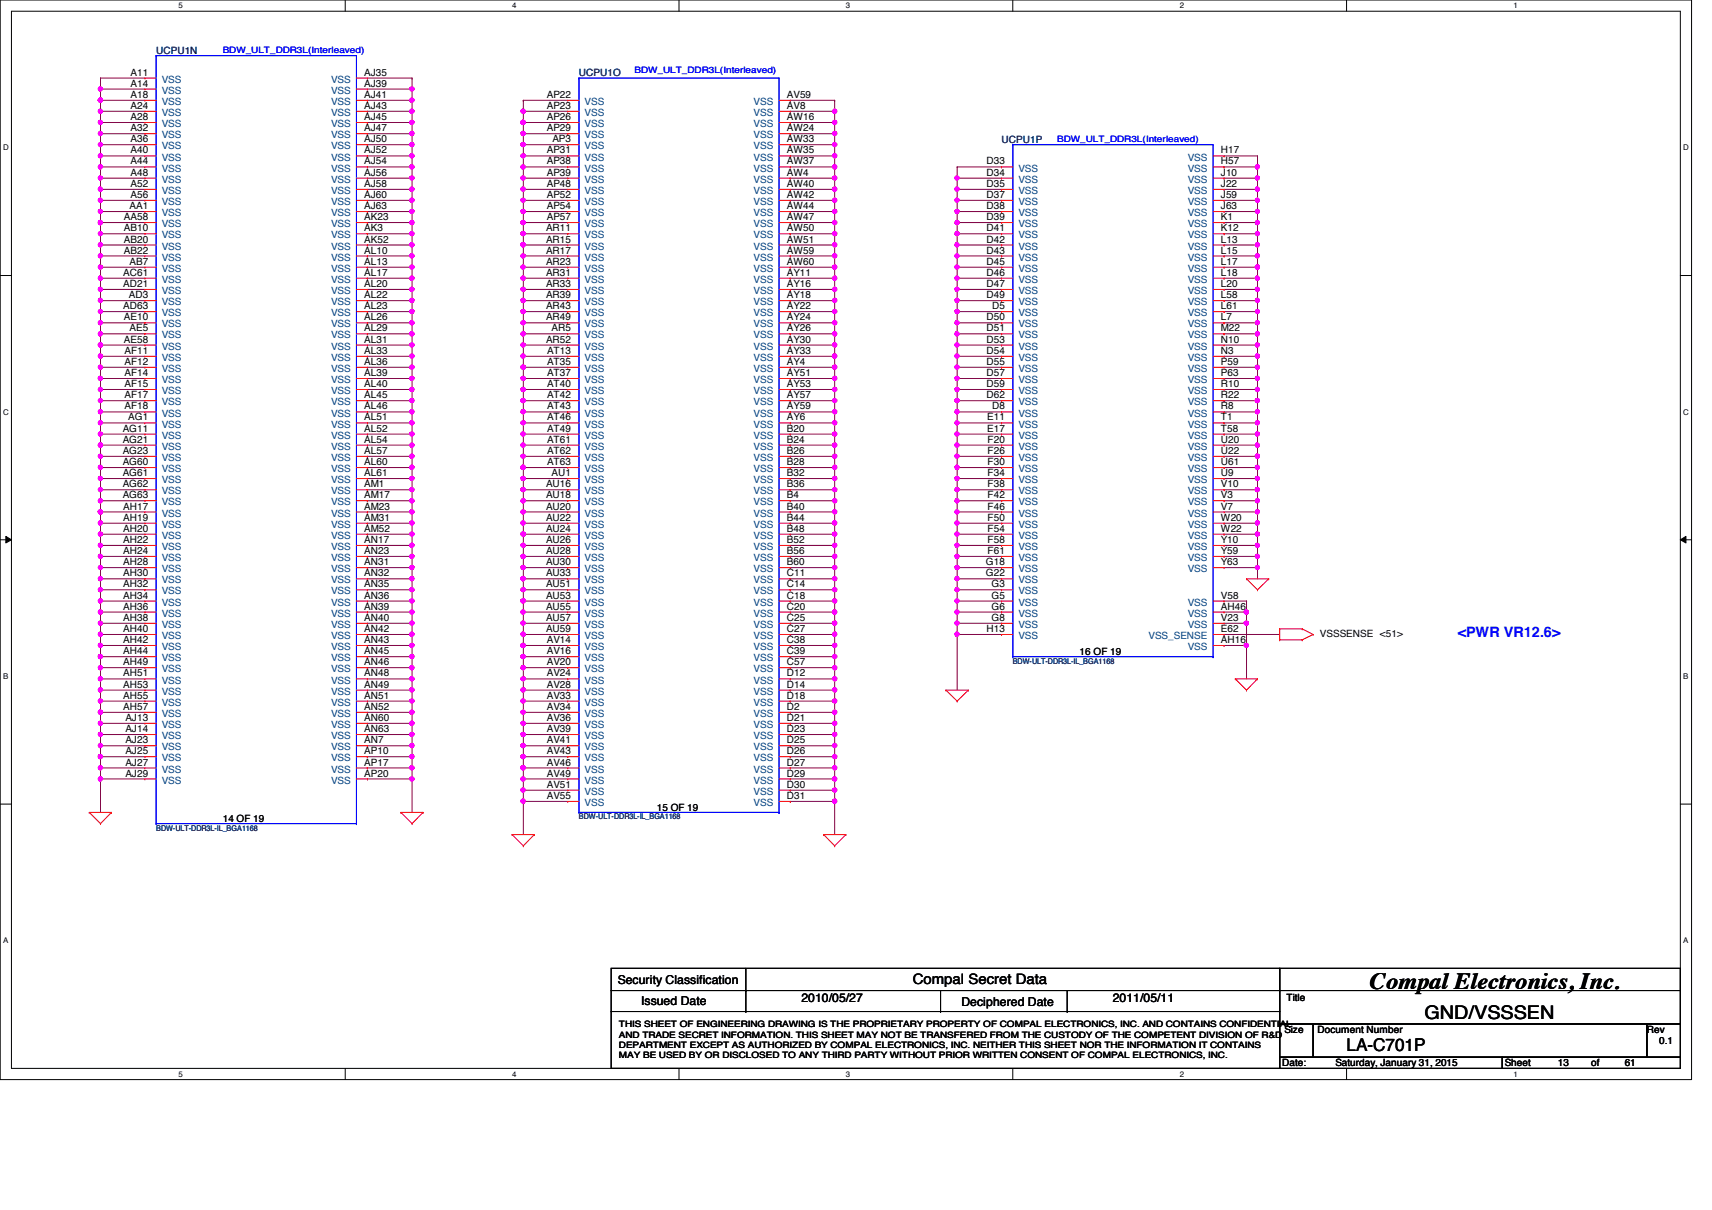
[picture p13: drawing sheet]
<svg xmlns="http://www.w3.org/2000/svg" width="297mm" height="210mm" viewBox="0 0 297 210" stroke-linecap="round" stroke-linejoin="round" font-family="sans-serif">
<defs><g id="words">
<text font-size="4" x="237.7" y="171.6">Compal Electronics, Inc.</text>
<text font-size="3.3" x="247.1" y="176.7">GND/VSSSEN</text>
<text font-size="3" x="233.6" y="182.3">LA-C701P</text>
<text font-size="2.5" fill="#00f" x="252.9" y="110.4">&lt;PWR VR12.6&gt;</text>
<text font-size="2.5" x="158.4" y="170.8">Compal Secret Data</text>
<g font-size="2.1">
<text x="107.2" y="170.7">Security Classification</text>
<text x="139.1" y="173.8">2010/05/27</text>
<text x="193.1" y="173.8">2011/05/11</text>
<text x="111.2" y="174.3">Issued Date</text>
<text x="166.8" y="174.5">Deciphered Date</text>
</g>
<g font-size="1.7" fill="#000080">
<text x="27.1" y="9.4">UCPU1N</text>
<text x="100.5" y="13.2">UCPU1O</text>
<text x="173.8" y="24.8">UCPU1P</text>
</g>
<g font-size="1.7">
<text x="22.6" y="13.1">A11</text>
<text x="22.6" y="15">A14</text>
<text x="22.6" y="17">A18</text>
<text x="63.2" y="13.1">AJ35</text>
<text x="63.2" y="17">AJ41</text>
<text x="63.2" y="15">AJ39</text>
<text x="94.9" y="17">AP22</text>
<text x="136.5" y="17">AV59</text>
<text x="22.6" y="20.8">A28</text>
<text x="22.6" y="18.9">A24</text>
<text x="22.6" y="22.8">A32</text>
<text x="63.2" y="18.9">AJ43</text>
<text x="63.2" y="20.8">AJ45</text>
<text x="63.2" y="22.8">AJ47</text>
<text x="94.9" y="22.8">AP29</text>
<text x="94.9" y="20.8">AP26</text>
<text x="94.9" y="18.9">AP23</text>
<text x="136.5" y="22.8">AW24</text>
<text x="136.5" y="18.9">AV8</text>
<text x="136.5" y="20.8">AW16</text>
<text x="22.6" y="24.7">A36</text>
<text x="22.6" y="26.6">A40</text>
<text x="22.6" y="28.5">A44</text>
<text x="63.2" y="24.7">AJ50</text>
<text x="63.2" y="26.6">AJ52</text>
<text x="63.2" y="28.5">AJ54</text>
<text x="94.9" y="28.5">AP38</text>
<text x="94.9" y="26.6">AP31</text>
<text x="95.8" y="24.7">AP3</text>
<text x="136.5" y="24.7">AW33</text>
<text x="136.5" y="26.6">AW35</text>
<text x="136.5" y="28.5">AW37</text>
<text x="171.2" y="28.5">D33</text>
<text x="211.8" y="26.6">H17</text>
<text x="211.8" y="28.5">H57</text>
<text x="22.6" y="30.5">A48</text>
<text x="22.6" y="32.4">A52</text>
<text x="22.6" y="34.3">A56</text>
<text x="63.2" y="30.5">AJ56</text>
<text x="63.2" y="32.4">AJ58</text>
<text x="63.2" y="34.3">AJ60</text>
<text x="94.9" y="30.5">AP39</text>
<text x="94.9" y="34.3">AP52</text>
<text x="94.9" y="32.4">AP48</text>
<text x="136.5" y="30.5">AW4</text>
<text x="136.5" y="34.3">AW42</text>
<text x="136.5" y="32.4">AW40</text>
<text x="171.2" y="34.3">D37</text>
<text x="171.2" y="32.4">D35</text>
<text x="171.2" y="30.5">D34</text>
<text x="211.8" y="34.3">J59</text>
<text x="211.8" y="32.4">J22</text>
<text x="211.8" y="30.5">J10</text>
<text x="21.5" y="38.2">AA58</text>
<text x="21.5" y="40.1">AB10</text>
<text x="22.5" y="36.3">AA1</text>
<text x="63.2" y="36.3">AJ63</text>
<text x="63.2" y="38.2">AK23</text>
<text x="63.2" y="40.1">AK3</text>
<text x="94.7" y="40.1">AR11</text>
<text x="94.9" y="36.3">AP54</text>
<text x="94.9" y="38.2">AP57</text>
<text x="136.5" y="36.3">AW44</text>
<text x="136.5" y="38.2">AW47</text>
<text x="136.5" y="40.1">AW50</text>
<text x="171.2" y="38.2">D39</text>
<text x="171.2" y="36.3">D38</text>
<text x="171.2" y="40.1">D41</text>
<text x="211.8" y="40.1">K12</text>
<text x="211.8" y="38.2">K1</text>
<text x="211.8" y="36.3">J63</text>
<text x="21.4" y="47.8">AC61</text>
<text x="21.5" y="42.1">AB20</text>
<text x="21.5" y="44">AB22</text>
<text x="22.5" y="45.9">AB7</text>
<text x="63.2" y="42.1">AK52</text>
<text x="63.2" y="44">AL10</text>
<text x="63.2" y="45.9">AL13</text>
<text x="63.2" y="47.8">AL17</text>
<text x="94.7" y="42.1">AR15</text>
<text x="94.7" y="44">AR17</text>
<text x="94.7" y="45.9">AR23</text>
<text x="94.7" y="47.8">AR31</text>
<text x="136.5" y="42.1">AW51</text>
<text x="136.5" y="44">AW59</text>
<text x="136.5" y="47.8">AY11</text>
<text x="136.5" y="45.9">AW60</text>
<text x="171.2" y="44">D43</text>
<text x="171.2" y="45.9">D45</text>
<text x="171.2" y="47.8">D46</text>
<text x="171.2" y="42.1">D42</text>
<text x="211.8" y="47.8">L18</text>
<text x="211.8" y="45.9">L17</text>
<text x="211.8" y="44">L15</text>
<text x="211.8" y="42.1">L13</text>
<text x="21.4" y="49.8">AD21</text>
<text x="21.4" y="53.6">AD63</text>
<text x="22.3" y="51.7">AD3</text>
<text x="63.2" y="49.8">AL20</text>
<text x="63.2" y="51.7">AL22</text>
<text x="63.2" y="53.6">AL23</text>
<text x="94.7" y="49.8">AR33</text>
<text x="94.7" y="51.7">AR39</text>
<text x="94.7" y="53.6">AR43</text>
<text x="136.5" y="49.8">AY16</text>
<text x="136.5" y="51.7">AY18</text>
<text x="136.5" y="53.6">AY22</text>
<text x="171.2" y="49.8">D47</text>
<text x="171.2" y="51.7">D49</text>
<text x="172.1" y="53.6">D5</text>
<text x="211.8" y="53.6">L61</text>
<text x="211.8" y="51.7">L58</text>
<text x="211.8" y="49.8">L20</text>
<text x="21.5" y="55.6">AE10</text>
<text x="21.5" y="59.4">AE58</text>
<text x="22.5" y="57.5">AE5</text>
<text x="63.2" y="55.6">AL26</text>
<text x="63.2" y="57.5">AL29</text>
<text x="63.2" y="59.4">AL31</text>
<text x="94.7" y="55.6">AR49</text>
<text x="94.7" y="59.4">AR52</text>
<text x="95.7" y="57.5">AR5</text>
<text x="136.5" y="55.6">AY24</text>
<text x="136.5" y="57.5">AY26</text>
<text x="136.5" y="59.4">AY30</text>
<text x="171.2" y="55.6">D50</text>
<text x="171.2" y="57.5">D51</text>
<text x="171.2" y="59.4">D53</text>
<text x="211.8" y="59.4">N10</text>
<text x="211.8" y="57.5">M22</text>
<text x="211.8" y="55.6">L7</text>
<text x="21.6" y="61.4">AF11</text>
<text x="21.6" y="63.3">AF12</text>
<text x="21.6" y="65.2">AF14</text>
<text x="63.2" y="61.4">AL33</text>
<text x="63.2" y="63.3">AL36</text>
<text x="63.2" y="65.2">AL39</text>
<text x="94.9" y="61.4">AT13</text>
<text x="94.9" y="63.3">AT35</text>
<text x="94.9" y="65.2">AT37</text>
<text x="136.5" y="61.4">AY33</text>
<text x="136.5" y="63.3">AY4</text>
<text x="136.5" y="65.2">AY51</text>
<text x="171.2" y="61.4">D54</text>
<text x="171.2" y="63.3">D55</text>
<text x="171.2" y="65.2">D57</text>
<text x="211.8" y="65.2">P63</text>
<text x="211.8" y="63.3">P59</text>
<text x="211.8" y="61.4">N3</text>
<text x="21.6" y="69.1">AF17</text>
<text x="21.6" y="71">AF18</text>
<text x="21.6" y="67.1">AF15</text>
<text x="63.2" y="67.1">AL40</text>
<text x="63.2" y="69.1">AL45</text>
<text x="63.2" y="71">AL46</text>
<text x="94.9" y="67.1">AT40</text>
<text x="94.9" y="69.1">AT42</text>
<text x="94.9" y="71">AT43</text>
<text x="136.5" y="67.1">AY53</text>
<text x="136.5" y="69.1">AY57</text>
<text x="136.5" y="71">AY59</text>
<text x="171.2" y="67.1">D59</text>
<text x="171.2" y="69.1">D62</text>
<text x="172.1" y="71">D8</text>
<text x="211.8" y="69.1">R22</text>
<text x="211.8" y="71">R8</text>
<text x="211.8" y="67.1">R10</text>
<text x="21.3" y="74.9">AG11</text>
<text x="21.3" y="76.8">AG21</text>
<text x="22.3" y="72.9">AG1</text>
<text x="63.2" y="72.9">AL51</text>
<text x="63.2" y="74.9">AL52</text>
<text x="63.2" y="76.8">AL54</text>
<text x="94.9" y="72.9">AT46</text>
<text x="94.9" y="74.9">AT49</text>
<text x="94.9" y="76.8">AT61</text>
<text x="136.5" y="72.9">AY6</text>
<text x="136.5" y="74.9">B20</text>
<text x="136.5" y="76.8">B24</text>
<text x="171.3" y="74.9">E17</text>
<text x="171.3" y="72.9">E11</text>
<text x="171.4" y="76.8">F20</text>
<text x="211.8" y="76.8">U20</text>
<text x="211.8" y="74.9">T58</text>
<text x="211.8" y="72.9">T1</text>
<text x="21.3" y="78.7">AG23</text>
<text x="21.3" y="80.7">AG60</text>
<text x="21.3" y="82.6">AG61</text>
<text x="63.2" y="78.7">AL57</text>
<text x="63.2" y="80.7">AL60</text>
<text x="63.2" y="82.6">AL61</text>
<text x="94.9" y="78.7">AT62</text>
<text x="94.9" y="80.7">AT63</text>
<text x="95.7" y="82.6">AU1</text>
<text x="136.5" y="78.7">B26</text>
<text x="136.5" y="80.7">B28</text>
<text x="136.5" y="82.6">B32</text>
<text x="171.4" y="82.6">F34</text>
<text x="171.4" y="80.7">F30</text>
<text x="171.4" y="78.7">F26</text>
<text x="211.8" y="82.6">U9</text>
<text x="211.8" y="78.7">U22</text>
<text x="211.8" y="80.7">U61</text>
<text x="21.3" y="84.5">AG62</text>
<text x="21.3" y="86.4">AG63</text>
<text x="21.4" y="88.4">AH17</text>
<text x="63.2" y="84.5">AM1</text>
<text x="63.2" y="86.4">AM17</text>
<text x="63.2" y="88.4">AM23</text>
<text x="94.7" y="86.4">AU18</text>
<text x="94.7" y="88.4">AU20</text>
<text x="94.7" y="84.5">AU16</text>
<text x="136.5" y="84.5">B36</text>
<text x="136.5" y="86.4">B4</text>
<text x="136.5" y="88.4">B40</text>
<text x="171.4" y="84.5">F38</text>
<text x="171.4" y="86.4">F42</text>
<text x="171.4" y="88.4">F46</text>
<text x="211.8" y="84.5">V10</text>
<text x="211.8" y="88.4">V7</text>
<text x="211.8" y="86.4">V3</text>
<text x="21.4" y="90.3">AH19</text>
<text x="21.4" y="94.2">AH22</text>
<text x="21.4" y="92.2">AH20</text>
<text x="63.2" y="90.3">AM31</text>
<text x="63.2" y="92.2">AM52</text>
<text x="63.2" y="94.2">AN17</text>
<text x="94.7" y="90.3">AU22</text>
<text x="94.7" y="94.2">AU26</text>
<text x="94.7" y="92.2">AU24</text>
<text x="136.5" y="90.3">B44</text>
<text x="136.5" y="92.2">B48</text>
<text x="136.5" y="94.2">B52</text>
<text x="171.4" y="90.3">F50</text>
<text x="171.4" y="92.2">F54</text>
<text x="171.4" y="94.2">F58</text>
<text x="211.8" y="94.2">Y10</text>
<text x="211.8" y="92.2">W22</text>
<text x="211.8" y="90.3">W20</text>
<text x="21.4" y="96.1">AH24</text>
<text x="21.4" y="98">AH28</text>
<text x="21.4" y="100">AH30</text>
<text x="21.4" y="101.9">AH32</text>
<text x="63.2" y="96.1">AN23</text>
<text x="63.2" y="98">AN31</text>
<text x="63.2" y="100">AN32</text>
<text x="63.2" y="101.9">AN35</text>
<text x="94.7" y="100">AU33</text>
<text x="94.7" y="98">AU30</text>
<text x="94.7" y="101.9">AU51</text>
<text x="94.7" y="96.1">AU28</text>
<text x="136.5" y="96.1">B56</text>
<text x="136.5" y="98">B60</text>
<text x="136.5" y="100">C11</text>
<text x="136.5" y="101.9">C14</text>
<text x="171.1" y="100">G22</text>
<text x="171.1" y="98">G18</text>
<text x="171.4" y="96.1">F61</text>
<text x="172" y="101.9">G3</text>
<text x="211.8" y="98">Y63</text>
<text x="211.8" y="96.1">Y59</text>
<text x="21.4" y="107.7">AH38</text>
<text x="21.4" y="105.7">AH36</text>
<text x="21.4" y="103.8">AH34</text>
<text x="63.2" y="107.7">AN40</text>
<text x="63.2" y="103.8">AN36</text>
<text x="63.2" y="105.7">AN39</text>
<text x="94.7" y="105.7">AU55</text>
<text x="94.7" y="103.8">AU53</text>
<text x="94.7" y="107.7">AU57</text>
<text x="136.5" y="103.8">C18</text>
<text x="136.5" y="105.7">C20</text>
<text x="136.5" y="107.7">C25</text>
<text x="172" y="105.7">G6</text>
<text x="172" y="103.8">G5</text>
<text x="172" y="107.7">G8</text>
<text x="211.8" y="103.8">V58</text>
<text x="211.8" y="105.7">AH46</text>
<text x="211.8" y="107.7">V23</text>
<text x="21.4" y="113.5">AH44</text>
<text x="21.4" y="109.6">AH40</text>
<text x="21.4" y="111.5">AH42</text>
<text x="63.2" y="109.6">AN42</text>
<text x="63.2" y="111.5">AN43</text>
<text x="63.2" y="113.5">AN45</text>
<text x="94.7" y="109.6">AU59</text>
<text x="94.9" y="113.5">AV16</text>
<text x="94.9" y="111.5">AV14</text>
<text x="136.5" y="109.6">C27</text>
<text x="136.5" y="111.5">C38</text>
<text x="136.5" y="113.5">C39</text>
<text x="171.2" y="109.6">H13</text>
<text x="187.3" y="113.6">16 OF 19</text>
<text x="211.8" y="111.5">AH16</text>
<text x="211.8" y="109.6">E62</text>
<text x="229" y="110.5">VSSSENSE &lt;51&gt;</text>
<text x="21.4" y="115.4">AH49</text>
<text x="21.4" y="117.3">AH51</text>
<text x="21.4" y="119.3">AH53</text>
<text x="63.2" y="119.3">AN49</text>
<text x="63.2" y="115.4">AN46</text>
<text x="63.2" y="117.3">AN48</text>
<text x="94.9" y="117.3">AV24</text>
<text x="94.9" y="119.3">AV28</text>
<text x="94.9" y="115.4">AV20</text>
<text x="136.5" y="115.4">C57</text>
<text x="136.5" y="117.3">D12</text>
<text x="136.5" y="119.3">D14</text>
<text x="21.4" y="121.2">AH55</text>
<text x="21.4" y="123.1">AH57</text>
<text x="21.8" y="125.1">AJ13</text>
<text x="63.2" y="121.2">AN51</text>
<text x="63.2" y="123.1">AN52</text>
<text x="63.2" y="125.1">AN60</text>
<text x="94.9" y="121.2">AV33</text>
<text x="94.9" y="125.1">AV36</text>
<text x="94.9" y="123.1">AV34</text>
<text x="136.5" y="121.2">D18</text>
<text x="136.5" y="123.1">D2</text>
<text x="136.5" y="125.1">D21</text>
<text x="21.8" y="127">AJ14</text>
<text x="21.8" y="128.9">AJ23</text>
<text x="21.8" y="130.9">AJ25</text>
<text x="63.2" y="130.9">AP10</text>
<text x="63.2" y="127">AN63</text>
<text x="63.2" y="128.9">AN7</text>
<text x="94.9" y="127">AV39</text>
<text x="94.9" y="128.9">AV41</text>
<text x="94.9" y="130.9">AV43</text>
<text x="136.5" y="130.9">D26</text>
<text x="136.5" y="128.9">D25</text>
<text x="136.5" y="127">D23</text>
<text x="21.8" y="132.8">AJ27</text>
<text x="21.8" y="134.7">AJ29</text>
<text x="63.2" y="132.8">AP17</text>
<text x="63.2" y="134.7">AP20</text>
<text x="94.9" y="132.8">AV46</text>
<text x="94.9" y="134.7">AV49</text>
<text x="94.9" y="136.7">AV51</text>
<text x="136.5" y="132.8">D27</text>
<text x="136.5" y="134.7">D29</text>
<text x="136.5" y="136.7">D30</text>
<text x="38.6" y="142.5">14 OF 19</text>
<text x="94.9" y="138.6">AV55</text>
<text x="114" y="140.6">15 OF 19</text>
<text x="136.5" y="138.6">D31</text>
<text x="223.2" y="173.6">Title</text>
<text x="222.8" y="179.2">Size</text>
<text x="228.6" y="179.2">Document Number</text>
<text x="285.7" y="179.2">Rev</text>
<text x="222.5" y="185">Date:</text>
<text x="231.7" y="185">Saturday, January 31, 2015</text>
<text x="261.1" y="185">Sheet</text>
<text x="270.3" y="185">13</text>
<text x="276.1" y="185">of</text>
<text x="281.9" y="185">61</text>
<text x="287.9" y="181.1">0.1</text>
</g>
<g font-size="1.7" fill="#004080">
<text x="28.1" y="14.4">VSS</text>
<text x="28.1" y="16.3">VSS</text>
<text x="57.4" y="14.4">VSS</text>
<text x="57.4" y="16.3">VSS</text>
<text x="28.1" y="22.1">VSS</text>
<text x="28.1" y="18.2">VSS</text>
<text x="28.1" y="20.1">VSS</text>
<text x="57.4" y="20.1">VSS</text>
<text x="57.4" y="22.1">VSS</text>
<text x="57.4" y="18.2">VSS</text>
<text x="101.4" y="22.1">VSS</text>
<text x="101.4" y="18.2">VSS</text>
<text x="101.4" y="20.1">VSS</text>
<text x="130.8" y="18.2">VSS</text>
<text x="130.8" y="20.1">VSS</text>
<text x="130.8" y="22.1">VSS</text>
<text x="28.1" y="24">VSS</text>
<text x="28.1" y="25.9">VSS</text>
<text x="28.1" y="27.9">VSS</text>
<text x="28.1" y="29.8">VSS</text>
<text x="57.4" y="25.9">VSS</text>
<text x="57.4" y="27.9">VSS</text>
<text x="57.4" y="29.8">VSS</text>
<text x="57.4" y="24">VSS</text>
<text x="101.4" y="29.8">VSS</text>
<text x="101.4" y="24">VSS</text>
<text x="101.4" y="27.9">VSS</text>
<text x="101.4" y="25.9">VSS</text>
<text x="130.8" y="24">VSS</text>
<text x="130.8" y="25.9">VSS</text>
<text x="130.8" y="27.9">VSS</text>
<text x="130.8" y="29.8">VSS</text>
<text x="176.7" y="29.8">VSS</text>
<text x="206.1" y="27.9">VSS</text>
<text x="206.1" y="29.8">VSS</text>
<text x="28.1" y="31.7">VSS</text>
<text x="28.1" y="33.7">VSS</text>
<text x="28.1" y="35.6">VSS</text>
<text x="57.4" y="31.7">VSS</text>
<text x="57.4" y="33.7">VSS</text>
<text x="57.4" y="35.6">VSS</text>
<text x="101.4" y="31.7">VSS</text>
<text x="101.4" y="35.6">VSS</text>
<text x="101.4" y="33.7">VSS</text>
<text x="130.8" y="31.7">VSS</text>
<text x="130.8" y="35.6">VSS</text>
<text x="130.8" y="33.7">VSS</text>
<text x="176.7" y="35.6">VSS</text>
<text x="176.7" y="33.7">VSS</text>
<text x="176.7" y="31.7">VSS</text>
<text x="206.1" y="35.6">VSS</text>
<text x="206.1" y="33.7">VSS</text>
<text x="206.1" y="31.7">VSS</text>
<text x="28.1" y="37.5">VSS</text>
<text x="28.1" y="39.4">VSS</text>
<text x="28.1" y="41.4">VSS</text>
<text x="57.4" y="37.5">VSS</text>
<text x="57.4" y="39.4">VSS</text>
<text x="57.4" y="41.4">VSS</text>
<text x="101.4" y="41.4">VSS</text>
<text x="101.4" y="37.5">VSS</text>
<text x="101.4" y="39.4">VSS</text>
<text x="130.8" y="37.5">VSS</text>
<text x="130.8" y="39.4">VSS</text>
<text x="130.8" y="41.4">VSS</text>
<text x="176.7" y="39.4">VSS</text>
<text x="176.7" y="37.5">VSS</text>
<text x="176.7" y="41.4">VSS</text>
<text x="206.1" y="41.4">VSS</text>
<text x="206.1" y="39.4">VSS</text>
<text x="206.1" y="37.5">VSS</text>
<text x="28.1" y="43.3">VSS</text>
<text x="28.1" y="45.2">VSS</text>
<text x="28.1" y="47.2">VSS</text>
<text x="57.4" y="43.3">VSS</text>
<text x="57.4" y="45.2">VSS</text>
<text x="57.4" y="47.2">VSS</text>
<text x="101.4" y="43.3">VSS</text>
<text x="101.4" y="45.2">VSS</text>
<text x="101.4" y="47.2">VSS</text>
<text x="130.8" y="43.3">VSS</text>
<text x="130.8" y="45.2">VSS</text>
<text x="130.8" y="47.2">VSS</text>
<text x="176.7" y="45.2">VSS</text>
<text x="176.7" y="47.2">VSS</text>
<text x="176.7" y="43.3">VSS</text>
<text x="206.1" y="47.2">VSS</text>
<text x="206.1" y="45.2">VSS</text>
<text x="206.1" y="43.3">VSS</text>
<text x="28.1" y="49.1">VSS</text>
<text x="28.1" y="51">VSS</text>
<text x="28.1" y="53">VSS</text>
<text x="57.4" y="49.1">VSS</text>
<text x="57.4" y="51">VSS</text>
<text x="57.4" y="53">VSS</text>
<text x="101.4" y="49.1">VSS</text>
<text x="101.4" y="51">VSS</text>
<text x="101.4" y="53">VSS</text>
<text x="130.8" y="49.1">VSS</text>
<text x="130.8" y="51">VSS</text>
<text x="130.8" y="53">VSS</text>
<text x="176.7" y="49.1">VSS</text>
<text x="176.7" y="51">VSS</text>
<text x="176.7" y="53">VSS</text>
<text x="206.1" y="53">VSS</text>
<text x="206.1" y="51">VSS</text>
<text x="206.1" y="49.1">VSS</text>
<text x="28.1" y="54.9">VSS</text>
<text x="28.1" y="56.8">VSS</text>
<text x="28.1" y="58.7">VSS</text>
<text x="57.4" y="54.9">VSS</text>
<text x="57.4" y="56.8">VSS</text>
<text x="57.4" y="58.7">VSS</text>
<text x="101.4" y="54.9">VSS</text>
<text x="101.4" y="56.8">VSS</text>
<text x="101.4" y="58.7">VSS</text>
<text x="130.8" y="54.9">VSS</text>
<text x="130.8" y="56.8">VSS</text>
<text x="130.8" y="58.7">VSS</text>
<text x="176.7" y="54.9">VSS</text>
<text x="176.7" y="56.8">VSS</text>
<text x="176.7" y="58.7">VSS</text>
<text x="206.1" y="58.7">VSS</text>
<text x="206.1" y="54.9">VSS</text>
<text x="206.1" y="56.8">VSS</text>
<text x="28.1" y="60.7">VSS</text>
<text x="28.1" y="62.6">VSS</text>
<text x="28.1" y="64.5">VSS</text>
<text x="57.4" y="60.7">VSS</text>
<text x="57.4" y="62.6">VSS</text>
<text x="57.4" y="64.5">VSS</text>
<text x="101.4" y="60.7">VSS</text>
<text x="101.4" y="62.6">VSS</text>
<text x="101.4" y="64.5">VSS</text>
<text x="130.8" y="60.7">VSS</text>
<text x="130.8" y="62.6">VSS</text>
<text x="130.8" y="64.5">VSS</text>
<text x="176.7" y="60.7">VSS</text>
<text x="176.7" y="62.6">VSS</text>
<text x="176.7" y="64.5">VSS</text>
<text x="206.1" y="64.5">VSS</text>
<text x="206.1" y="62.6">VSS</text>
<text x="206.1" y="60.7">VSS</text>
<text x="28.1" y="66.5">VSS</text>
<text x="28.1" y="70.3">VSS</text>
<text x="28.1" y="68.4">VSS</text>
<text x="57.4" y="66.5">VSS</text>
<text x="57.4" y="68.4">VSS</text>
<text x="57.4" y="70.3">VSS</text>
<text x="101.4" y="66.5">VSS</text>
<text x="101.4" y="68.4">VSS</text>
<text x="101.4" y="70.3">VSS</text>
<text x="130.8" y="66.5">VSS</text>
<text x="130.8" y="68.4">VSS</text>
<text x="130.8" y="70.3">VSS</text>
<text x="176.7" y="68.4">VSS</text>
<text x="176.7" y="66.5">VSS</text>
<text x="176.7" y="70.3">VSS</text>
<text x="206.1" y="70.3">VSS</text>
<text x="206.1" y="68.4">VSS</text>
<text x="206.1" y="66.5">VSS</text>
<text x="28.1" y="74.2">VSS</text>
<text x="28.1" y="76.1">VSS</text>
<text x="28.1" y="72.3">VSS</text>
<text x="57.4" y="74.2">VSS</text>
<text x="57.4" y="72.3">VSS</text>
<text x="57.4" y="76.1">VSS</text>
<text x="101.4" y="72.3">VSS</text>
<text x="101.4" y="74.2">VSS</text>
<text x="101.4" y="76.1">VSS</text>
<text x="130.8" y="72.3">VSS</text>
<text x="130.8" y="74.2">VSS</text>
<text x="130.8" y="76.1">VSS</text>
<text x="176.7" y="76.1">VSS</text>
<text x="176.7" y="72.3">VSS</text>
<text x="176.7" y="74.2">VSS</text>
<text x="206.1" y="76.1">VSS</text>
<text x="206.1" y="74.2">VSS</text>
<text x="206.1" y="72.3">VSS</text>
<text x="28.1" y="80">VSS</text>
<text x="28.1" y="81.9">VSS</text>
<text x="28.1" y="83.8">VSS</text>
<text x="28.1" y="78">VSS</text>
<text x="57.4" y="78">VSS</text>
<text x="57.4" y="80">VSS</text>
<text x="57.4" y="81.9">VSS</text>
<text x="57.4" y="83.8">VSS</text>
<text x="101.4" y="78">VSS</text>
<text x="101.4" y="80">VSS</text>
<text x="101.4" y="81.9">VSS</text>
<text x="101.4" y="83.8">VSS</text>
<text x="130.8" y="78">VSS</text>
<text x="130.8" y="80">VSS</text>
<text x="130.8" y="81.9">VSS</text>
<text x="130.8" y="83.8">VSS</text>
<text x="176.7" y="83.8">VSS</text>
<text x="176.7" y="81.9">VSS</text>
<text x="176.7" y="80">VSS</text>
<text x="176.7" y="78">VSS</text>
<text x="206.1" y="83.8">VSS</text>
<text x="206.1" y="80">VSS</text>
<text x="206.1" y="81.9">VSS</text>
<text x="206.1" y="78">VSS</text>
<text x="28.1" y="85.8">VSS</text>
<text x="28.1" y="87.7">VSS</text>
<text x="28.1" y="89.6">VSS</text>
<text x="57.4" y="85.8">VSS</text>
<text x="57.4" y="87.7">VSS</text>
<text x="57.4" y="89.6">VSS</text>
<text x="101.4" y="87.7">VSS</text>
<text x="101.4" y="89.6">VSS</text>
<text x="101.4" y="85.8">VSS</text>
<text x="130.8" y="85.8">VSS</text>
<text x="130.8" y="87.7">VSS</text>
<text x="130.8" y="89.6">VSS</text>
<text x="176.7" y="85.8">VSS</text>
<text x="176.7" y="87.7">VSS</text>
<text x="176.7" y="89.6">VSS</text>
<text x="206.1" y="85.8">VSS</text>
<text x="206.1" y="89.6">VSS</text>
<text x="206.1" y="87.7">VSS</text>
<text x="28.1" y="91.6">VSS</text>
<text x="28.1" y="95.4">VSS</text>
<text x="28.1" y="93.5">VSS</text>
<text x="57.4" y="91.6">VSS</text>
<text x="57.4" y="93.5">VSS</text>
<text x="57.4" y="95.4">VSS</text>
<text x="101.4" y="91.6">VSS</text>
<text x="101.4" y="95.4">VSS</text>
<text x="101.4" y="93.5">VSS</text>
<text x="130.8" y="91.6">VSS</text>
<text x="130.8" y="93.5">VSS</text>
<text x="130.8" y="95.4">VSS</text>
<text x="176.7" y="91.6">VSS</text>
<text x="176.7" y="93.5">VSS</text>
<text x="176.7" y="95.4">VSS</text>
<text x="206.1" y="95.4">VSS</text>
<text x="206.1" y="93.5">VSS</text>
<text x="206.1" y="91.6">VSS</text>
<text x="28.1" y="97.3">VSS</text>
<text x="28.1" y="99.3">VSS</text>
<text x="28.1" y="101.2">VSS</text>
<text x="57.4" y="97.3">VSS</text>
<text x="57.4" y="99.3">VSS</text>
<text x="57.4" y="101.2">VSS</text>
<text x="101.4" y="101.2">VSS</text>
<text x="101.4" y="99.3">VSS</text>
<text x="101.4" y="97.3">VSS</text>
<text x="130.8" y="97.3">VSS</text>
<text x="130.8" y="99.3">VSS</text>
<text x="130.8" y="101.2">VSS</text>
<text x="176.7" y="101.2">VSS</text>
<text x="176.7" y="97.3">VSS</text>
<text x="176.7" y="99.3">VSS</text>
<text x="206.1" y="99.3">VSS</text>
<text x="206.1" y="97.3">VSS</text>
<text x="28.1" y="103.1">VSS</text>
<text x="28.1" y="107">VSS</text>
<text x="28.1" y="105.1">VSS</text>
<text x="57.4" y="103.1">VSS</text>
<text x="57.4" y="105.1">VSS</text>
<text x="57.4" y="107">VSS</text>
<text x="101.4" y="107">VSS</text>
<text x="101.4" y="103.1">VSS</text>
<text x="101.4" y="105.1">VSS</text>
<text x="130.8" y="105.1">VSS</text>
<text x="130.8" y="107">VSS</text>
<text x="130.8" y="103.1">VSS</text>
<text x="176.7" y="107">VSS</text>
<text x="176.7" y="103.1">VSS</text>
<text x="176.7" y="105.1">VSS</text>
<text x="206.1" y="105.1">VSS</text>
<text x="206.1" y="107">VSS</text>
<text x="28.1" y="108.9">VSS</text>
<text x="28.1" y="110.9">VSS</text>
<text x="28.1" y="112.8">VSS</text>
<text x="57.4" y="108.9">VSS</text>
<text x="57.4" y="110.9">VSS</text>
<text x="57.4" y="112.8">VSS</text>
<text x="101.4" y="108.9">VSS</text>
<text x="101.4" y="110.9">VSS</text>
<text x="101.4" y="112.8">VSS</text>
<text x="130.8" y="108.9">VSS</text>
<text x="130.8" y="110.9">VSS</text>
<text x="130.8" y="112.8">VSS</text>
<text x="176.7" y="108.9">VSS</text>
<text x="176.7" y="110.9">VSS</text>
<text x="199.3" y="110.9">VSS_SENSE</text>
<text x="206.1" y="112.8">VSS</text>
<text x="206.1" y="108.9">VSS</text>
<text x="28.1" y="114.7">VSS</text>
<text x="28.1" y="116.6">VSS</text>
<text x="28.1" y="118.6">VSS</text>
<text x="57.4" y="114.7">VSS</text>
<text x="57.4" y="116.6">VSS</text>
<text x="57.4" y="118.6">VSS</text>
<text x="101.4" y="114.7">VSS</text>
<text x="101.4" y="118.6">VSS</text>
<text x="101.4" y="116.6">VSS</text>
<text x="130.8" y="114.7">VSS</text>
<text x="130.8" y="116.6">VSS</text>
<text x="130.8" y="118.6">VSS</text>
<text x="28.1" y="120.5">VSS</text>
<text x="28.1" y="122.4">VSS</text>
<text x="28.1" y="124.4">VSS</text>
<text x="57.4" y="120.5">VSS</text>
<text x="57.4" y="122.4">VSS</text>
<text x="57.4" y="124.4">VSS</text>
<text x="101.4" y="122.4">VSS</text>
<text x="101.4" y="120.5">VSS</text>
<text x="101.4" y="124.4">VSS</text>
<text x="130.8" y="120.5">VSS</text>
<text x="130.8" y="122.4">VSS</text>
<text x="130.8" y="124.4">VSS</text>
<text x="28.1" y="126.3">VSS</text>
<text x="28.1" y="128.2">VSS</text>
<text x="28.1" y="130.2">VSS</text>
<text x="57.4" y="126.3">VSS</text>
<text x="57.4" y="128.2">VSS</text>
<text x="57.4" y="130.2">VSS</text>
<text x="101.4" y="126.3">VSS</text>
<text x="101.4" y="128.2">VSS</text>
<text x="101.4" y="130.2">VSS</text>
<text x="130.8" y="130.2">VSS</text>
<text x="130.8" y="128.2">VSS</text>
<text x="130.8" y="126.3">VSS</text>
<text x="28.1" y="132.1">VSS</text>
<text x="28.1" y="134">VSS</text>
<text x="28.1" y="135.9">VSS</text>
<text x="57.4" y="132.1">VSS</text>
<text x="57.4" y="134">VSS</text>
<text x="57.4" y="135.9">VSS</text>
<text x="101.4" y="132.1">VSS</text>
<text x="101.4" y="134">VSS</text>
<text x="101.4" y="135.9">VSS</text>
<text x="101.4" y="137.9">VSS</text>
<text x="130.8" y="132.1">VSS</text>
<text x="130.8" y="134">VSS</text>
<text x="130.8" y="135.9">VSS</text>
<text x="130.8" y="137.9">VSS</text>
<text x="101.4" y="139.8">VSS</text>
<text x="130.8" y="139.8">VSS</text>
</g>
<g font-size="1.5" fill="#00f">
<text x="38.6" y="9.1">BDW_ULT_DDR3L(Interleaved)</text>
<text x="110.1" y="12.6">BDW_ULT_DDR3L(Interleaved)</text>
<text x="183.4" y="24.6">BDW_ULT_DDR3L(Interleaved)</text>
</g>
<g font-size="1.5">
<text x="107.4" y="178.2">THIS SHEET OF ENGINEERING DRAWING IS THE PROPRIETARY PROPERTY OF COMPAL ELECTRONICS, INC. AND CONTAINS CONFIDENTIAL</text>
<text x="107.4" y="180">AND TRADE SECRET INFORMATION. THIS SHEET MAY NOT BE TRANSFERED FROM THE CUSTODY OF THE COMPETENT DIVISION OF R&amp;D</text>
<text x="107.4" y="181.8">DEPARTMENT EXCEPT AS AUTHORIZED BY COMPAL ELECTRONICS, INC. NEITHER THIS SHEET NOR THE INFORMATION IT CONTAINS</text>
<text x="107.4" y="183.6">MAY BE USED BY OR DISCLOSED TO ANY THIRD PARTY WITHOUT PRIOR WRITTEN CONSENT OF COMPAL ELECTRONICS, INC.</text>
</g>
<g font-size="1.4">
<text x="30.9" y="1.4">5</text>
<text x="88.9" y="1.4">4</text>
<text x="146.8" y="1.4">3</text>
<text x="204.7" y="1.4">2</text>
<text x="262.6" y="1.4">1</text>
<text x=".5" y="26.1">D</text>
<text x="292.1" y="26.1">D</text>
<text x=".5" y="71.9">C</text>
<text x="292.1" y="71.9">C</text>
<text x=".5" y="117.8">B</text>
<text x="292.1" y="117.8">B</text>
<text x=".5" y="163.6">A</text>
<text x="292.1" y="163.6">A</text>
<text x="30.9" y="186.8">5</text>
<text x="88.9" y="186.8">4</text>
<text x="146.8" y="186.8">3</text>
<text x="204.7" y="186.8">2</text>
<text x="262.6" y="186.8">1</text>
</g>
<g font-size="1.4" fill="#000080">
<text x="175.7" y="115.1">BDW-ULT-DDR3L-IL_BGA1168</text>
<text x="100.5" y="142.2">BDW-ULT-DDR3L-IL_BGA1168</text>
<text x="27.1" y="144.1">BDW-ULT-DDR3L-IL_BGA1168</text>
</g>
</g></defs>
<path d="M0 0h293.5v187.3h-293.5zM2 1.9h289.5v183.4h-289.5z" fill="none" stroke="#000" stroke-width=".17"/>
<g fill="#fff">
<path d="M30.9 .2h.8v1.5h-.8z"/>
<path d="M30.9 185.5h.8v1.6h-.8z"/>
</g>
<path d="M59.9 0v1.9M59.9 185.3v2" fill="none" stroke="#000" stroke-width=".17"/>
<g fill="#fff">
<path d="M88.9 .2h.7v1.5h-.7z"/>
<path d="M88.9 185.5h.7v1.6h-.7z"/>
</g>
<path d="M117.8 0v1.9M117.8 185.3v2" fill="none" stroke="#000" stroke-width=".17"/>
<g fill="#fff">
<path d="M146.8 .2h.7v1.5h-.7z"/>
<path d="M146.8 185.5h.7v1.6h-.7z"/>
</g>
<path d="M175.7 0v1.9M175.7 185.3v2" fill="none" stroke="#000" stroke-width=".17"/>
<g fill="#fff">
<path d="M204.7 .2h.7v1.5h-.7z"/>
<path d="M204.7 185.5h.7v1.6h-.7z"/>
</g>
<path d="M233.6 0v1.9M233.6 185.3v2" fill="none" stroke="#000" stroke-width=".17"/>
<g fill="#fff">
<path d="M262.6 .2h.8v1.5h-.8z"/>
<path d="M262.6 185.5h.8v1.6h-.8z"/>
<path d="M.5 24.8h1v1.6h-1z"/>
<path d="M292.1 24.8h.9v1.6h-.9z"/>
<path d="M.5 70.7h1v1.5h-1z"/>
<path d="M292.1 70.7h.9v1.5h-.9z"/>
</g>
<path d="M0 47.8h2M291.5 47.8h2" fill="none" stroke="#000" stroke-width=".17"/>
<g fill="#fff">
<path d="M.5 116.5h.9v1.6h-.9z"/>
<path d="M292.1 116.5h.8v1.6h-.8z"/>
</g>
<path d="M0 93.6h2M1 93l1 .6-1 .6zM291.5 93.6l1-.6v1.2zM291.5 93.6h2" fill="none" stroke="#000" stroke-width=".17"/>
<path d="M1 93l1 .6-1 .6zM291.5 93.6l1-.6v1.2z" fill="#000"/>
<g fill="#fff">
<path d="M.5 162.4h.9v1.5h-.9z"/>
<path d="M292.1 162.4h.8v1.5h-.8z"/>
</g>
<path d="M0 139.5h2M291.5 139.5h2" fill="none" stroke="#000" stroke-width=".17"/>
<path d="M137.1 21.3h.1M137.1 21.3h7.7" fill="none" stroke="#800040" stroke-width=".17"/>
<circle cx="144.8" cy="21.2" r=".37" fill="#f0f"/>
<circle cx="144.8" cy="21.2" r=".37" fill="none" stroke="#f0f" stroke-width=".17"/>
<path d="M137.1 27.1h.1M137.1 36.7h.1M137.1 27.1h7.7M137.1 36.7h7.7M137.1 40.6h.1M137.1 40.6h7.7" fill="none" stroke="#800040" stroke-width=".17"/>
<circle cx="144.8" cy="40.5" r=".37" fill="#f0f"/>
<circle cx="144.8" cy="40.5" r=".37" fill="none" stroke="#f0f" stroke-width=".17"/>
<path d="M137.1 52.2h.1M137.1 52.2h7.7M137.1 65.7h.1M137.1 65.7h7.7" fill="none" stroke="#800040" stroke-width=".17"/>
<circle cx="144.8" cy="65.6" r=".37" fill="#f0f"/>
<circle cx="144.8" cy="65.6" r=".37" fill="none" stroke="#f0f" stroke-width=".17"/>
<path d="M137.1 73.4h.1M137.1 77.2h.1M137.1 79.2h.1M137.1 73.4h7.7M137.1 77.2h7.7M137.1 79.2h7.7" fill="none" stroke="#800040" stroke-width=".17"/>
<circle cx="144.8" cy="79.1" r=".37" fill="#f0f"/>
<circle cx="144.8" cy="79.1" r=".37" fill="none" stroke="#f0f" stroke-width=".17"/>
<path d="M137.1 86.9h.1M137.1 86.9h7.7" fill="none" stroke="#800040" stroke-width=".17"/>
<circle cx="144.8" cy="86.9" r=".38" fill="#f0f"/>
<circle cx="144.8" cy="86.9" r=".38" fill="none" stroke="#f0f" stroke-width=".17"/>
<path d="M137.1 88.8h.1M137.1 88.8h7.7" fill="none" stroke="#800040" stroke-width=".17"/>
<circle cx="144.8" cy="88.8" r=".37" fill="#f0f"/>
<circle cx="144.8" cy="88.8" r=".37" fill="none" stroke="#f0f" stroke-width=".17"/>
<path d="M137.1 92.7h.1M137.1 92.7h7.7M137.1 102.3h.1M137.1 102.3h7.7" fill="none" stroke="#800040" stroke-width=".17"/>
<circle cx="144.8" cy="102.3" r=".37" fill="#f0f"/>
<circle cx="144.8" cy="102.3" r=".37" fill="none" stroke="#f0f" stroke-width=".17"/>
<path d="M137.1 104.3h.1M137.1 104.3h7.7" fill="none" stroke="#800040" stroke-width=".17"/>
<circle cx="144.8" cy="104.2" r=".37" fill="#f0f"/>
<circle cx="144.8" cy="104.2" r=".37" fill="none" stroke="#f0f" stroke-width=".17"/>
<path d="M137.1 106.2h.1M137.1 110.1h.1M137.1 106.2h7.7M137.1 110.1h7.7" fill="none" stroke="#800040" stroke-width=".17"/>
<circle cx="144.8" cy="110" r=".38" fill="#f0f"/>
<circle cx="144.8" cy="110" r=".38" fill="none" stroke="#f0f" stroke-width=".17"/>
<path d="M137.1 119.7h.1M137.1 119.7h7.7" fill="none" stroke="#800040" stroke-width=".17"/>
<circle cx="144.8" cy="119.7" r=".38" fill="#f0f"/>
<circle cx="144.8" cy="119.7" r=".38" fill="none" stroke="#f0f" stroke-width=".17"/>
<path d="M137.1 123.6h.1M137.1 127.4h.1M137.1 123.6h7.7M137.1 127.4h7.7" fill="none" stroke="#800040" stroke-width=".17"/>
<circle cx="144.8" cy="127.4" r=".37" fill="#f0f"/>
<circle cx="144.8" cy="127.4" r=".37" fill="none" stroke="#f0f" stroke-width=".17"/>
<path d="M137.1 133.2h.1M137.1 137.1h.1M137.1 133.2h7.7M137.1 137.1h7.7M144.8 139h.1M144.8 139v5.8" fill="none" stroke="#800040" stroke-width=".17"/>
<circle cx="144.8" cy="139" r=".38" fill="#f0f"/>
<circle cx="144.8" cy="139" r=".38" fill="none" stroke="#f0f" stroke-width=".17"/>
<path d="M144.8 94.6h.1M144.8 94.6v1.9" fill="none" stroke="#800040" stroke-width=".17"/>
<circle cx="144.8" cy="94.6" r=".37" fill="#f0f"/>
<circle cx="144.8" cy="94.6" r=".37" fill="none" stroke="#f0f" stroke-width=".17"/>
<path d="M144.8 92.7h.1M144.8 92.7v1.9" fill="none" stroke="#800040" stroke-width=".17"/>
<circle cx="144.8" cy="92.6" r=".37" fill="#f0f"/>
<circle cx="144.8" cy="92.6" r=".37" fill="none" stroke="#f0f" stroke-width=".17"/>
<path d="M144.8 115.8h.1M144.8 115.8v2" fill="none" stroke="#800040" stroke-width=".17"/>
<circle cx="144.8" cy="115.8" r=".38" fill="#f0f"/>
<circle cx="144.8" cy="115.8" r=".38" fill="none" stroke="#f0f" stroke-width=".17"/>
<path d="M144.8 54.1h.1M144.8 54.1v1.9" fill="none" stroke="#800040" stroke-width=".17"/>
<circle cx="144.8" cy="54" r=".37" fill="#f0f"/>
<circle cx="144.8" cy="54" r=".37" fill="none" stroke="#f0f" stroke-width=".17"/>
<path d="M144.8 48.3h.1M144.8 48.3v1.9" fill="none" stroke="#800040" stroke-width=".17"/>
<circle cx="144.8" cy="48.3" r=".38" fill="#f0f"/>
<circle cx="144.8" cy="48.3" r=".38" fill="none" stroke="#f0f" stroke-width=".17"/>
<path d="M144.8 67.6h.1M144.8 67.6v1.9" fill="none" stroke="#800040" stroke-width=".17"/>
<circle cx="144.8" cy="67.6" r=".38" fill="#f0f"/>
<circle cx="144.8" cy="67.6" r=".38" fill="none" stroke="#f0f" stroke-width=".17"/>
<path d="M90.8 17.4h.1M90.8 19.3h.1M90.8 17.4h7.7M90.8 19.3h7.7M90.8 21.3h.1M90.8 21.3h7.7" fill="none" stroke="#800040" stroke-width=".17"/>
<circle cx="90.8" cy="21.2" r=".37" fill="#f0f"/>
<circle cx="90.8" cy="21.2" r=".37" fill="none" stroke="#f0f" stroke-width=".17"/>
<g fill="none" stroke="#800040" stroke-width=".17">
<path d="M90.8 23.2h.1M90.8 25.1h.1M90.8 27.1h.1M90.8 29h.1M90.8 30.9h.1M90.8 32.9h.1M90.8 34.8h.1M90.8 36.7h.1M90.8 38.6h.1M90.8 23.2h7.7M90.8 25.1h7.7M90.8 27.1h7.7"/>
<path d="M90.8 29h7.7M90.8 30.9h7.7M90.8 32.9h7.7M90.8 34.8h7.7M90.8 36.7h7.7M90.8 38.6h7.7M90.8 40.6h.1M90.8 42.5h.1M90.8 40.6h7.7M90.8 42.5h7.7"/>
</g>
<circle cx="90.8" cy="42.5" r=".38" fill="#f0f"/>
<circle cx="90.8" cy="42.5" r=".38" fill="none" stroke="#f0f" stroke-width=".17"/>
<g fill="none" stroke="#800040" stroke-width=".17">
<path d="M90.8 44.4h.1M90.8 46.4h.1M90.8 48.3h.1M90.8 50.2h.1M90.8 52.2h.1M90.8 54.1h.1M90.8 56h.1M90.8 57.9h.1M90.8 59.9h.1M90.8 44.4h7.7M90.8 46.4h7.7M90.8 48.3h7.7"/>
<path d="M90.8 50.2h7.7M90.8 52.2h7.7M90.8 54.1h7.7M90.8 56h7.7M90.8 57.9h7.7M90.8 59.9h7.7M90.8 61.8h.1M90.8 61.8h7.7"/>
</g>
<circle cx="90.8" cy="61.8" r=".38" fill="#f0f"/>
<circle cx="90.8" cy="61.8" r=".38" fill="none" stroke="#f0f" stroke-width=".17"/>
<path d="M90.8 63.7h.1M90.8 63.7h7.7" fill="none" stroke="#800040" stroke-width=".17"/>
<circle cx="90.8" cy="63.7" r=".37" fill="#f0f"/>
<circle cx="90.8" cy="63.7" r=".37" fill="none" stroke="#f0f" stroke-width=".17"/>
<path d="M90.8 65.7h.1M90.8 67.6h.1M90.8 65.7h7.7M90.8 67.6h7.7" fill="none" stroke="#800040" stroke-width=".17"/>
<circle cx="90.8" cy="67.6" r=".38" fill="#f0f"/>
<circle cx="90.8" cy="67.6" r=".38" fill="none" stroke="#f0f" stroke-width=".17"/>
<path d="M90.8 69.5h.1M90.8 69.5h7.7" fill="none" stroke="#800040" stroke-width=".17"/>
<circle cx="90.8" cy="69.5" r=".37" fill="#f0f"/>
<circle cx="90.8" cy="69.5" r=".37" fill="none" stroke="#f0f" stroke-width=".17"/>
<path d="M90.8 71.5h.1M90.8 73.4h.1M90.8 75.3h.1M90.8 77.2h.1M90.8 79.2h.1M90.8 71.5h7.7M90.8 73.4h7.7M90.8 75.3h7.7M90.8 77.2h7.7M90.8 79.2h7.7" fill="none" stroke="#800040" stroke-width=".17"/>
<circle cx="90.8" cy="79.1" r=".37" fill="#f0f"/>
<circle cx="90.8" cy="79.1" r=".37" fill="none" stroke="#f0f" stroke-width=".17"/>
<path d="M90.8 81.1h.1M90.8 81.1h7.7" fill="none" stroke="#800040" stroke-width=".17"/>
<circle cx="90.8" cy="81.1" r=".38" fill="#f0f"/>
<circle cx="90.8" cy="81.1" r=".38" fill="none" stroke="#f0f" stroke-width=".17"/>
<g fill="none" stroke="#800040" stroke-width=".17">
<path d="M90.8 83h.1M90.8 85h.1M90.8 86.9h.1M90.8 88.8h.1M90.8 90.8h.1M90.8 92.7h.1M90.8 94.6h.1M90.8 96.5h.1M90.8 98.5h.1M90.8 83h7.7M90.8 85h7.7M90.8 86.9h7.7"/>
<path d="M90.8 88.8h7.7M90.8 90.8h7.7M90.8 92.7h7.7M90.8 94.6h7.7M90.8 96.5h7.7M90.8 98.5h7.7"/>
</g>
<circle cx="90.8" cy="98.4" r=".37" fill="#f0f"/>
<circle cx="90.8" cy="98.4" r=".37" fill="none" stroke="#f0f" stroke-width=".17"/>
<path d="M90.8 100.4h.1M90.8 100.4h7.7" fill="none" stroke="#800040" stroke-width=".17"/>
<circle cx="90.8" cy="100.4" r=".38" fill="#f0f"/>
<circle cx="90.8" cy="100.4" r=".38" fill="none" stroke="#f0f" stroke-width=".17"/>
<path d="M90.8 102.3h.1M90.8 102.3h7.7" fill="none" stroke="#800040" stroke-width=".17"/>
<circle cx="90.8" cy="102.3" r=".37" fill="#f0f"/>
<circle cx="90.8" cy="102.3" r=".37" fill="none" stroke="#f0f" stroke-width=".17"/>
<path d="M90.8 104.3h.1M90.8 104.3h7.7" fill="none" stroke="#800040" stroke-width=".17"/>
<circle cx="90.8" cy="104.2" r=".37" fill="#f0f"/>
<circle cx="90.8" cy="104.2" r=".37" fill="none" stroke="#f0f" stroke-width=".17"/>
<path d="M90.8 106.2h.1M90.8 108.1h.1M90.8 110.1h.1M90.8 112h.1M90.8 106.2h7.7M90.8 108.1h7.7M90.8 110.1h7.7M90.8 112h7.7" fill="none" stroke="#800040" stroke-width=".17"/>
<circle cx="90.8" cy="111.9" r=".37" fill="#f0f"/>
<circle cx="90.8" cy="111.9" r=".37" fill="none" stroke="#f0f" stroke-width=".17"/>
<g fill="none" stroke="#800040" stroke-width=".17">
<path d="M90.8 113.9h.1M90.8 115.8h.1M90.8 117.8h.1M90.8 119.7h.1M90.8 113.9h7.7M90.8 115.8h7.7M90.8 117.8h7.7M90.8 119.7h7.7M90.8 121.6h.1M90.8 123.6h.1M90.8 125.5h.1M90.8 127.4h.1"/>
<path d="M90.8 121.6h7.7M90.8 123.6h7.7M90.8 125.5h7.7M90.8 127.4h7.7"/>
</g>
<circle cx="90.8" cy="127.4" r=".37" fill="#f0f"/>
<circle cx="90.8" cy="127.4" r=".37" fill="none" stroke="#f0f" stroke-width=".17"/>
<path d="M90.8 129.4h.1M90.8 129.4h7.7" fill="none" stroke="#800040" stroke-width=".17"/>
<circle cx="90.8" cy="129.3" r=".38" fill="#f0f"/>
<circle cx="90.8" cy="129.3" r=".38" fill="none" stroke="#f0f" stroke-width=".17"/>
<path d="M90.8 131.3h.1M90.8 131.3h7.7" fill="none" stroke="#800040" stroke-width=".17"/>
<circle cx="90.8" cy="131.2" r=".37" fill="#f0f"/>
<circle cx="90.8" cy="131.2" r=".37" fill="none" stroke="#f0f" stroke-width=".17"/>
<path d="M90.8 133.2h.1M90.8 133.2h7.7" fill="none" stroke="#800040" stroke-width=".17"/>
<circle cx="90.8" cy="133.2" r=".37" fill="#f0f"/>
<circle cx="90.8" cy="133.2" r=".37" fill="none" stroke="#f0f" stroke-width=".17"/>
<path d="M90.8 135.1h.1M90.8 135.1h7.7" fill="none" stroke="#800040" stroke-width=".17"/>
<circle cx="90.8" cy="135.1" r=".38" fill="#f0f"/>
<circle cx="90.8" cy="135.1" r=".38" fill="none" stroke="#f0f" stroke-width=".17"/>
<path d="M90.8 19.3h.1M90.8 19.3v2" fill="none" stroke="#800040" stroke-width=".17"/>
<circle cx="90.8" cy="21.2" r=".37" fill="#f0f"/>
<circle cx="90.8" cy="21.2" r=".37" fill="none" stroke="#f0f" stroke-width=".17"/>
<circle cx="90.8" cy="19.3" r=".38" fill="#f0f"/>
<circle cx="90.8" cy="19.3" r=".38" fill="none" stroke="#f0f" stroke-width=".17"/>
<path d="M90.8 59.9h.1M90.8 59.9v1.9" fill="none" stroke="#800040" stroke-width=".17"/>
<circle cx="90.8" cy="59.8" r=".37" fill="#f0f"/>
<circle cx="90.8" cy="59.8" r=".37" fill="none" stroke="#f0f" stroke-width=".17"/>
<path d="M90.8 56h.1M90.8 56v1.9" fill="none" stroke="#800040" stroke-width=".17"/>
<circle cx="90.8" cy="56" r=".37" fill="#f0f"/>
<circle cx="90.8" cy="56" r=".37" fill="none" stroke="#f0f" stroke-width=".17"/>
<path d="M90.8 54.1h.1M90.8 54.1v1.9" fill="none" stroke="#800040" stroke-width=".17"/>
<circle cx="90.8" cy="54" r=".37" fill="#f0f"/>
<circle cx="90.8" cy="54" r=".37" fill="none" stroke="#f0f" stroke-width=".17"/>
<path d="M90.8 52.2h.1M90.8 52.2v1.9" fill="none" stroke="#800040" stroke-width=".17"/>
<circle cx="90.8" cy="52.1" r=".38" fill="#f0f"/>
<circle cx="90.8" cy="52.1" r=".38" fill="none" stroke="#f0f" stroke-width=".17"/>
<path d="M90.8 50.2h.1M90.8 50.2v2" fill="none" stroke="#800040" stroke-width=".17"/>
<circle cx="90.8" cy="50.2" r=".37" fill="#f0f"/>
<circle cx="90.8" cy="50.2" r=".37" fill="none" stroke="#f0f" stroke-width=".17"/>
<path d="M90.8 48.3h.1M90.8 48.3v1.9" fill="none" stroke="#800040" stroke-width=".17"/>
<circle cx="90.8" cy="48.3" r=".38" fill="#f0f"/>
<circle cx="90.8" cy="48.3" r=".38" fill="none" stroke="#f0f" stroke-width=".17"/>
<path d="M90.8 73.4h.1M90.8 73.4v1.9" fill="none" stroke="#800040" stroke-width=".17"/>
<circle cx="90.8" cy="73.3" r=".37" fill="#f0f"/>
<circle cx="90.8" cy="73.3" r=".37" fill="none" stroke="#f0f" stroke-width=".17"/>
<path d="M90.8 71.5h.1M90.8 71.5v1.9" fill="none" stroke="#800040" stroke-width=".17"/>
<circle cx="90.8" cy="71.4" r=".38" fill="#f0f"/>
<circle cx="90.8" cy="71.4" r=".38" fill="none" stroke="#f0f" stroke-width=".17"/>
<path d="M90.8 69.5h.1M90.8 69.5v2" fill="none" stroke="#800040" stroke-width=".17"/>
<circle cx="90.8" cy="69.5" r=".37" fill="#f0f"/>
<circle cx="90.8" cy="69.5" r=".37" fill="none" stroke="#f0f" stroke-width=".17"/>
<path d="M90.8 67.6h.1M90.8 65.7h.1M90.8 65.7v3.8" fill="none" stroke="#800040" stroke-width=".17"/>
<circle cx="90.8" cy="65.6" r=".37" fill="#f0f"/>
<circle cx="90.8" cy="65.6" r=".37" fill="none" stroke="#f0f" stroke-width=".17"/>
<path d="M90.8 46.4h.1M90.8 46.4v1.9" fill="none" stroke="#800040" stroke-width=".17"/>
<circle cx="90.8" cy="46.3" r=".37" fill="#f0f"/>
<circle cx="90.8" cy="46.3" r=".37" fill="none" stroke="#f0f" stroke-width=".17"/>
<path d="M90.8 44.4h.1M90.8 44.4v2" fill="none" stroke="#800040" stroke-width=".17"/>
<circle cx="90.8" cy="44.4" r=".37" fill="#f0f"/>
<circle cx="90.8" cy="44.4" r=".37" fill="none" stroke="#f0f" stroke-width=".17"/>
<path d="M90.8 88.8h.1M90.8 88.8v2" fill="none" stroke="#800040" stroke-width=".17"/>
<circle cx="90.8" cy="88.8" r=".37" fill="#f0f"/>
<circle cx="90.8" cy="88.8" r=".37" fill="none" stroke="#f0f" stroke-width=".17"/>
<path d="M90.8 85h.1M90.8 85v1.9" fill="none" stroke="#800040" stroke-width=".17"/>
<circle cx="90.8" cy="84.9" r=".37" fill="#f0f"/>
<circle cx="90.8" cy="84.9" r=".37" fill="none" stroke="#f0f" stroke-width=".17"/>
<path d="M90.8 83h.1M90.8 83v2" fill="none" stroke="#800040" stroke-width=".17"/>
<circle cx="90.8" cy="83" r=".37" fill="#f0f"/>
<circle cx="90.8" cy="83" r=".37" fill="none" stroke="#f0f" stroke-width=".17"/>
<path d="M90.8 40.6h.1M90.8 40.6v1.9" fill="none" stroke="#800040" stroke-width=".17"/>
<circle cx="90.8" cy="40.5" r=".37" fill="#f0f"/>
<circle cx="90.8" cy="40.5" r=".37" fill="none" stroke="#f0f" stroke-width=".17"/>
<path d="M90.8 36.7h.1M90.8 36.7v1.9" fill="none" stroke="#800040" stroke-width=".17"/>
<circle cx="90.8" cy="36.7" r=".37" fill="#f0f"/>
<circle cx="90.8" cy="36.7" r=".37" fill="none" stroke="#f0f" stroke-width=".17"/>
<path d="M90.8 34.8h.1M90.8 34.8v1.9" fill="none" stroke="#800040" stroke-width=".17"/>
<circle cx="90.8" cy="34.7" r=".37" fill="#f0f"/>
<circle cx="90.8" cy="34.7" r=".37" fill="none" stroke="#f0f" stroke-width=".17"/>
<path d="M90.8 32.9h.1M90.8 32.9v1.9" fill="none" stroke="#800040" stroke-width=".17"/>
<circle cx="90.8" cy="32.8" r=".38" fill="#f0f"/>
<circle cx="90.8" cy="32.8" r=".38" fill="none" stroke="#f0f" stroke-width=".17"/>
<path d="M90.8 30.9h.1M90.8 30.9v2" fill="none" stroke="#800040" stroke-width=".17"/>
<circle cx="90.8" cy="30.9" r=".37" fill="#f0f"/>
<circle cx="90.8" cy="30.9" r=".37" fill="none" stroke="#f0f" stroke-width=".17"/>
<path d="M90.8 29h.1M90.8 29v1.9" fill="none" stroke="#800040" stroke-width=".17"/>
<circle cx="90.8" cy="29" r=".38" fill="#f0f"/>
<circle cx="90.8" cy="29" r=".38" fill="none" stroke="#f0f" stroke-width=".17"/>
<path d="M90.8 27.1h.1M90.8 27.1v1.9" fill="none" stroke="#800040" stroke-width=".17"/>
<circle cx="90.8" cy="27" r=".37" fill="#f0f"/>
<circle cx="90.8" cy="27" r=".37" fill="none" stroke="#f0f" stroke-width=".17"/>
<path d="M90.8 23.2h.1M90.8 23.2v1.9" fill="none" stroke="#800040" stroke-width=".17"/>
<circle cx="90.8" cy="23.2" r=".38" fill="#f0f"/>
<circle cx="90.8" cy="23.2" r=".38" fill="none" stroke="#f0f" stroke-width=".17"/>
<path d="M90.8 21.3h.1M90.8 21.3v1.9" fill="none" stroke="#800040" stroke-width=".17"/>
<circle cx="90.8" cy="21.2" r=".37" fill="#f0f"/>
<circle cx="90.8" cy="21.2" r=".37" fill="none" stroke="#f0f" stroke-width=".17"/>
<path d="M90.8 79.2h.1M90.8 75.3h.1M90.8 75.3v1.9M90.8 79.2v1.9" fill="none" stroke="#800040" stroke-width=".17"/>
<circle cx="90.8" cy="75.3" r=".37" fill="#f0f"/>
<circle cx="90.8" cy="75.3" r=".37" fill="none" stroke="#f0f" stroke-width=".17"/>
<path d="M90.8 25.1h.1M90.8 25.1v2M90.8 61.8h.1M90.8 61.8v1.9" fill="none" stroke="#800040" stroke-width=".17"/>
<circle cx="90.8" cy="25.1" r=".37" fill="#f0f"/>
<circle cx="90.8" cy="25.1" r=".37" fill="none" stroke="#f0f" stroke-width=".17"/>
<path d="M90.8 42.5h.1M90.8 42.5v1.9" fill="none" stroke="#800040" stroke-width=".17"/>
<circle cx="90.8" cy="42.5" r=".38" fill="#f0f"/>
<circle cx="90.8" cy="42.5" r=".38" fill="none" stroke="#f0f" stroke-width=".17"/>
<path d="M90.8 81.1h.1M90.8 81.1v1.9" fill="none" stroke="#800040" stroke-width=".17"/>
<circle cx="90.8" cy="81.1" r=".38" fill="#f0f"/>
<circle cx="90.8" cy="81.1" r=".38" fill="none" stroke="#f0f" stroke-width=".17"/>
<path d="M90.8 137.1h.1M90.8 137.1v1.9" fill="none" stroke="#800040" stroke-width=".17"/>
<circle cx="90.8" cy="137" r=".37" fill="#f0f"/>
<circle cx="90.8" cy="137" r=".37" fill="none" stroke="#f0f" stroke-width=".17"/>
<path d="M63.8 104.3h.1M63.8 106.2h.1M63.8 112h.1M63.8 104.3h7.7M63.8 106.2h7.7M63.8 112h7.7" fill="none" stroke="#800040" stroke-width=".17"/>
<circle cx="71.5" cy="111.9" r=".37" fill="#f0f"/>
<circle cx="71.5" cy="111.9" r=".37" fill="none" stroke="#f0f" stroke-width=".17"/>
<path d="M63.8 121.6h.1M63.8 121.6h7.7" fill="none" stroke="#800040" stroke-width=".17"/>
<circle cx="71.5" cy="121.6" r=".37" fill="#f0f"/>
<circle cx="71.5" cy="121.6" r=".37" fill="none" stroke="#f0f" stroke-width=".17"/>
<path d="M63.8 123.6h.1M63.8 123.6h7.7" fill="none" stroke="#800040" stroke-width=".17"/>
<circle cx="71.5" cy="123.5" r=".37" fill="#f0f"/>
<circle cx="71.5" cy="123.5" r=".37" fill="none" stroke="#f0f" stroke-width=".17"/>
<path d="M63.8 131.3h.1M63.8 133.2h.1M63.8 131.3h7.7M63.8 133.2h7.7M71.5 135.1h.1M71.5 135.1v5.8" fill="none" stroke="#800040" stroke-width=".17"/>
<circle cx="71.5" cy="135.1" r=".38" fill="#f0f"/>
<circle cx="71.5" cy="135.1" r=".38" fill="none" stroke="#f0f" stroke-width=".17"/>
<path d="M71.5 117.8h.1M71.5 117.8v1.9" fill="none" stroke="#800040" stroke-width=".17"/>
<circle cx="71.5" cy="117.7" r=".37" fill="#f0f"/>
<circle cx="71.5" cy="117.7" r=".37" fill="none" stroke="#f0f" stroke-width=".17"/>
<path d="M71.5 100.4h.1M71.5 100.4v1.9" fill="none" stroke="#800040" stroke-width=".17"/>
<circle cx="71.5" cy="100.4" r=".38" fill="#f0f"/>
<circle cx="71.5" cy="100.4" r=".38" fill="none" stroke="#f0f" stroke-width=".17"/>
<path d="M71.5 88.8h.1M71.5 88.8v2" fill="none" stroke="#800040" stroke-width=".17"/>
<circle cx="71.5" cy="88.8" r=".37" fill="#f0f"/>
<circle cx="71.5" cy="88.8" r=".37" fill="none" stroke="#f0f" stroke-width=".17"/>
<path d="M71.5 96.5h.1M71.5 96.5v2" fill="none" stroke="#800040" stroke-width=".17"/>
<circle cx="71.5" cy="98.4" r=".37" fill="#f0f"/>
<circle cx="71.5" cy="98.4" r=".37" fill="none" stroke="#f0f" stroke-width=".17"/>
<circle cx="71.5" cy="96.5" r=".38" fill="#f0f"/>
<circle cx="71.5" cy="96.5" r=".38" fill="none" stroke="#f0f" stroke-width=".17"/>
<path d="M71.5 127.4h.1M71.5 127.4v2" fill="none" stroke="#800040" stroke-width=".17"/>
<circle cx="71.5" cy="129.3" r=".38" fill="#f0f"/>
<circle cx="71.5" cy="129.3" r=".38" fill="none" stroke="#f0f" stroke-width=".17"/>
<circle cx="71.5" cy="127.4" r=".37" fill="#f0f"/>
<circle cx="71.5" cy="127.4" r=".37" fill="none" stroke="#f0f" stroke-width=".17"/>
<path d="M71.5 30.9h.1M71.5 30.9v2" fill="none" stroke="#800040" stroke-width=".17"/>
<circle cx="71.5" cy="30.9" r=".37" fill="#f0f"/>
<circle cx="71.5" cy="30.9" r=".37" fill="none" stroke="#f0f" stroke-width=".17"/>
<path d="M71.5 69.5h.1M71.5 69.5v2" fill="none" stroke="#800040" stroke-width=".17"/>
<circle cx="71.5" cy="69.5" r=".37" fill="#f0f"/>
<circle cx="71.5" cy="69.5" r=".37" fill="none" stroke="#f0f" stroke-width=".17"/>
<path d="M71.5 63.7h.1M71.5 63.7v2" fill="none" stroke="#800040" stroke-width=".17"/>
<circle cx="71.5" cy="63.7" r=".37" fill="#f0f"/>
<circle cx="71.5" cy="63.7" r=".37" fill="none" stroke="#f0f" stroke-width=".17"/>
<path d="M63.8 13.5h.1M63.8 15.5h.1M63.8 13.5h7.7M63.8 15.5h7.7" fill="none" stroke="#800040" stroke-width=".17"/>
<circle cx="71.5" cy="15.4" r=".37" fill="#f0f"/>
<circle cx="71.5" cy="15.4" r=".37" fill="none" stroke="#f0f" stroke-width=".17"/>
<path d="M63.8 17.4h.1M63.8 17.4h7.7" fill="none" stroke="#800040" stroke-width=".17"/>
<circle cx="71.5" cy="17.4" r=".37" fill="#f0f"/>
<circle cx="71.5" cy="17.4" r=".37" fill="none" stroke="#f0f" stroke-width=".17"/>
<path d="M63.8 19.3h.1M63.8 19.3h7.7" fill="none" stroke="#800040" stroke-width=".17"/>
<circle cx="71.5" cy="19.3" r=".38" fill="#f0f"/>
<circle cx="71.5" cy="19.3" r=".38" fill="none" stroke="#f0f" stroke-width=".17"/>
<path d="M63.8 21.3h.1M63.8 21.3h7.7" fill="none" stroke="#800040" stroke-width=".17"/>
<circle cx="71.5" cy="21.2" r=".37" fill="#f0f"/>
<circle cx="71.5" cy="21.2" r=".37" fill="none" stroke="#f0f" stroke-width=".17"/>
<path d="M63.8 40.6h.1M63.8 40.6h7.7" fill="none" stroke="#800040" stroke-width=".17"/>
<circle cx="71.5" cy="40.5" r=".37" fill="#f0f"/>
<circle cx="71.5" cy="40.5" r=".37" fill="none" stroke="#f0f" stroke-width=".17"/>
<path d="M63.8 42.5h.1M63.8 48.3h.1M63.8 52.2h.1M63.8 54.1h.1M63.8 57.9h.1M63.8 42.5h7.7M63.8 48.3h7.7M63.8 52.2h7.7M63.8 54.1h7.7M63.8 57.9h7.7" fill="none" stroke="#800040" stroke-width=".17"/>
<circle cx="71.5" cy="57.9" r=".38" fill="#f0f"/>
<circle cx="71.5" cy="57.9" r=".38" fill="none" stroke="#f0f" stroke-width=".17"/>
<path d="M63.8 61.8h.1M63.8 61.8h7.7" fill="none" stroke="#800040" stroke-width=".17"/>
<circle cx="71.5" cy="61.8" r=".38" fill="#f0f"/>
<circle cx="71.5" cy="61.8" r=".38" fill="none" stroke="#f0f" stroke-width=".17"/>
<path d="M63.8 85h.1M63.8 85h7.7" fill="none" stroke="#800040" stroke-width=".17"/>
<circle cx="71.5" cy="84.9" r=".37" fill="#f0f"/>
<circle cx="71.5" cy="84.9" r=".37" fill="none" stroke="#f0f" stroke-width=".17"/>
<path d="M17.4 88.8h.1M17.4 88.8h7.7" fill="none" stroke="#800040" stroke-width=".17"/>
<circle cx="17.4" cy="88.8" r=".37" fill="#f0f"/>
<circle cx="17.4" cy="88.8" r=".37" fill="none" stroke="#f0f" stroke-width=".17"/>
<g fill="none" stroke="#800040" stroke-width=".17">
<path d="M17.4 90.8h.1M17.4 92.7h.1M17.4 94.6h.1M17.4 96.5h.1M17.4 98.5h.1M17.4 90.8h7.7M17.4 92.7h7.7M17.4 94.6h7.7M17.4 96.5h7.7M17.4 98.5h7.7M17.4 100.4h.1M17.4 102.3h.1"/>
<path d="M17.4 100.4h7.7M17.4 102.3h7.7"/>
</g>
<circle cx="17.4" cy="102.3" r=".37" fill="#f0f"/>
<circle cx="17.4" cy="102.3" r=".37" fill="none" stroke="#f0f" stroke-width=".17"/>
<path d="M17.4 104.3h.1M17.4 104.3h7.7" fill="none" stroke="#800040" stroke-width=".17"/>
<circle cx="17.4" cy="104.2" r=".37" fill="#f0f"/>
<circle cx="17.4" cy="104.2" r=".37" fill="none" stroke="#f0f" stroke-width=".17"/>
<path d="M17.4 106.2h.1M17.4 106.2h7.7" fill="none" stroke="#800040" stroke-width=".17"/>
<circle cx="17.4" cy="106.2" r=".38" fill="#f0f"/>
<circle cx="17.4" cy="106.2" r=".38" fill="none" stroke="#f0f" stroke-width=".17"/>
<path d="M17.4 108.1h.1M17.4 108.1h7.7" fill="none" stroke="#800040" stroke-width=".17"/>
<circle cx="17.4" cy="108.1" r=".37" fill="#f0f"/>
<circle cx="17.4" cy="108.1" r=".37" fill="none" stroke="#f0f" stroke-width=".17"/>
<path d="M17.4 110.1h.1M17.4 110.1h7.7" fill="none" stroke="#800040" stroke-width=".17"/>
<circle cx="17.4" cy="110" r=".38" fill="#f0f"/>
<circle cx="17.4" cy="110" r=".38" fill="none" stroke="#f0f" stroke-width=".17"/>
<path d="M17.4 112h.1M17.4 112h7.7" fill="none" stroke="#800040" stroke-width=".17"/>
<circle cx="17.4" cy="111.9" r=".37" fill="#f0f"/>
<circle cx="17.4" cy="111.9" r=".37" fill="none" stroke="#f0f" stroke-width=".17"/>
<path d="M17.4 113.9h.1M17.4 113.9h7.7" fill="none" stroke="#800040" stroke-width=".17"/>
<circle cx="17.4" cy="113.9" r=".37" fill="#f0f"/>
<circle cx="17.4" cy="113.9" r=".37" fill="none" stroke="#f0f" stroke-width=".17"/>
<path d="M17.4 115.8h.1M17.4 117.8h.1M17.4 119.7h.1M17.4 115.8h7.7M17.4 117.8h7.7M17.4 119.7h7.7M17.4 121.6h.1M17.4 121.6h7.7" fill="none" stroke="#800040" stroke-width=".17"/>
<circle cx="17.4" cy="121.6" r=".37" fill="#f0f"/>
<circle cx="17.4" cy="121.6" r=".37" fill="none" stroke="#f0f" stroke-width=".17"/>
<path d="M17.4 123.6h.1M17.4 123.6h7.7" fill="none" stroke="#800040" stroke-width=".17"/>
<circle cx="17.4" cy="123.5" r=".37" fill="#f0f"/>
<circle cx="17.4" cy="123.5" r=".37" fill="none" stroke="#f0f" stroke-width=".17"/>
<path d="M17.4 125.5h.1M17.4 127.4h.1M17.4 129.4h.1M17.4 125.5h7.7M17.4 127.4h7.7M17.4 129.4h7.7" fill="none" stroke="#800040" stroke-width=".17"/>
<circle cx="17.4" cy="129.3" r=".38" fill="#f0f"/>
<circle cx="17.4" cy="129.3" r=".38" fill="none" stroke="#f0f" stroke-width=".17"/>
<path d="M17.4 131.3h.1M17.4 131.3h7.7" fill="none" stroke="#800040" stroke-width=".17"/>
<circle cx="17.4" cy="131.2" r=".37" fill="#f0f"/>
<circle cx="17.4" cy="131.2" r=".37" fill="none" stroke="#f0f" stroke-width=".17"/>
<path d="M17.4 15.5h.1M17.4 15.5v1.9M17.4 135.1h.1M17.4 135.1h7.7" fill="none" stroke="#800040" stroke-width=".17"/>
<circle cx="17.4" cy="17.4" r=".37" fill="#f0f"/>
<circle cx="17.4" cy="17.4" r=".37" fill="none" stroke="#f0f" stroke-width=".17"/>
<path d="M17.4 56h.1M17.4 52.2h.1M17.4 52.2v1.9M17.4 56v1.9" fill="none" stroke="#800040" stroke-width=".17"/>
<circle cx="17.4" cy="52.1" r=".38" fill="#f0f"/>
<circle cx="17.4" cy="52.1" r=".38" fill="none" stroke="#f0f" stroke-width=".17"/>
<path d="M17.4 50.2h.1M17.4 50.2v2" fill="none" stroke="#800040" stroke-width=".17"/>
<circle cx="17.4" cy="50.2" r=".37" fill="#f0f"/>
<circle cx="17.4" cy="50.2" r=".37" fill="none" stroke="#f0f" stroke-width=".17"/>
<path d="M17.4 48.3h.1M17.4 48.3v1.9" fill="none" stroke="#800040" stroke-width=".17"/>
<circle cx="17.4" cy="48.3" r=".38" fill="#f0f"/>
<circle cx="17.4" cy="48.3" r=".38" fill="none" stroke="#f0f" stroke-width=".17"/>
<path d="M17.4 46.4h.1M17.4 46.4v1.9" fill="none" stroke="#800040" stroke-width=".17"/>
<circle cx="17.4" cy="46.3" r=".37" fill="#f0f"/>
<circle cx="17.4" cy="46.3" r=".37" fill="none" stroke="#f0f" stroke-width=".17"/>
<path d="M17.4 44.4h.1M17.4 44.4v2" fill="none" stroke="#800040" stroke-width=".17"/>
<circle cx="17.4" cy="44.4" r=".37" fill="#f0f"/>
<circle cx="17.4" cy="44.4" r=".37" fill="none" stroke="#f0f" stroke-width=".17"/>
<path d="M17.4 69.5h.1M17.4 69.5v2" fill="none" stroke="#800040" stroke-width=".17"/>
<circle cx="17.4" cy="69.5" r=".37" fill="#f0f"/>
<circle cx="17.4" cy="69.5" r=".37" fill="none" stroke="#f0f" stroke-width=".17"/>
<path d="M17.4 67.6h.1M17.4 67.6v1.9" fill="none" stroke="#800040" stroke-width=".17"/>
<circle cx="17.4" cy="67.6" r=".38" fill="#f0f"/>
<circle cx="17.4" cy="67.6" r=".38" fill="none" stroke="#f0f" stroke-width=".17"/>
<path d="M17.4 65.7h.1M17.4 65.7v1.9" fill="none" stroke="#800040" stroke-width=".17"/>
<circle cx="17.4" cy="65.6" r=".37" fill="#f0f"/>
<circle cx="17.4" cy="65.6" r=".37" fill="none" stroke="#f0f" stroke-width=".17"/>
<path d="M17.4 42.5h.1M17.4 42.5v1.9M17.4 63.7h.1M17.4 61.8h.1M17.4 61.8v3.9" fill="none" stroke="#800040" stroke-width=".17"/>
<circle cx="17.4" cy="42.5" r=".38" fill="#f0f"/>
<circle cx="17.4" cy="42.5" r=".38" fill="none" stroke="#f0f" stroke-width=".17"/>
<path d="M17.4 40.6h.1M17.4 40.6v1.9" fill="none" stroke="#800040" stroke-width=".17"/>
<circle cx="17.4" cy="40.5" r=".37" fill="#f0f"/>
<circle cx="17.4" cy="40.5" r=".37" fill="none" stroke="#f0f" stroke-width=".17"/>
<path d="M17.4 81.1h.1M17.4 81.1v1.9" fill="none" stroke="#800040" stroke-width=".17"/>
<circle cx="17.4" cy="81.1" r=".38" fill="#f0f"/>
<circle cx="17.4" cy="81.1" r=".38" fill="none" stroke="#f0f" stroke-width=".17"/>
<path d="M17.4 79.2h.1M17.4 79.2v1.9" fill="none" stroke="#800040" stroke-width=".17"/>
<circle cx="17.4" cy="79.1" r=".37" fill="#f0f"/>
<circle cx="17.4" cy="79.1" r=".37" fill="none" stroke="#f0f" stroke-width=".17"/>
<path d="M17.4 36.7h.1M17.4 32.9h.1M17.4 32.9v1.9M17.4 36.7v1.9" fill="none" stroke="#800040" stroke-width=".17"/>
<circle cx="17.4" cy="32.8" r=".38" fill="#f0f"/>
<circle cx="17.4" cy="32.8" r=".38" fill="none" stroke="#f0f" stroke-width=".17"/>
<path d="M17.4 30.9h.1M17.4 30.9v2" fill="none" stroke="#800040" stroke-width=".17"/>
<circle cx="17.4" cy="30.9" r=".37" fill="#f0f"/>
<circle cx="17.4" cy="30.9" r=".37" fill="none" stroke="#f0f" stroke-width=".17"/>
<path d="M17.4 29h.1M17.4 29v1.9" fill="none" stroke="#800040" stroke-width=".17"/>
<circle cx="17.4" cy="29" r=".38" fill="#f0f"/>
<circle cx="17.4" cy="29" r=".38" fill="none" stroke="#f0f" stroke-width=".17"/>
<path d="M17.4 27.1h.1M17.4 27.1v1.9" fill="none" stroke="#800040" stroke-width=".17"/>
<circle cx="17.4" cy="27" r=".37" fill="#f0f"/>
<circle cx="17.4" cy="27" r=".37" fill="none" stroke="#f0f" stroke-width=".17"/>
<path d="M17.4 25.1h.1M17.4 25.1v2" fill="none" stroke="#800040" stroke-width=".17"/>
<circle cx="17.4" cy="25.1" r=".37" fill="#f0f"/>
<circle cx="17.4" cy="25.1" r=".37" fill="none" stroke="#f0f" stroke-width=".17"/>
<path d="M17.4 23.2h.1M17.4 23.2v1.9" fill="none" stroke="#800040" stroke-width=".17"/>
<circle cx="17.4" cy="23.2" r=".38" fill="#f0f"/>
<circle cx="17.4" cy="23.2" r=".38" fill="none" stroke="#f0f" stroke-width=".17"/>
<path d="M17.4 19.3h.1M17.4 19.3v2" fill="none" stroke="#800040" stroke-width=".17"/>
<circle cx="17.4" cy="19.3" r=".38" fill="#f0f"/>
<circle cx="17.4" cy="19.3" r=".38" fill="none" stroke="#f0f" stroke-width=".17"/>
<path d="M17.4 17.4h.1M17.4 17.4v1.9" fill="none" stroke="#800040" stroke-width=".17"/>
<circle cx="17.4" cy="17.4" r=".37" fill="#f0f"/>
<circle cx="17.4" cy="17.4" r=".37" fill="none" stroke="#f0f" stroke-width=".17"/>
<path d="M17.4 75.3h.1M17.4 71.5h.1M17.4 71.5v1.9M17.4 75.3v1.9" fill="none" stroke="#800040" stroke-width=".17"/>
<circle cx="17.4" cy="71.4" r=".38" fill="#f0f"/>
<circle cx="17.4" cy="71.4" r=".38" fill="none" stroke="#f0f" stroke-width=".17"/>
<path d="M17.4 21.3h.1M17.4 21.3v1.9M17.4 57.9h.1M17.4 57.9v2" fill="none" stroke="#800040" stroke-width=".17"/>
<circle cx="17.4" cy="21.2" r=".37" fill="#f0f"/>
<circle cx="17.4" cy="21.2" r=".37" fill="none" stroke="#f0f" stroke-width=".17"/>
<path d="M17.4 38.6h.1M17.4 38.6v2" fill="none" stroke="#800040" stroke-width=".17"/>
<circle cx="17.4" cy="38.6" r=".38" fill="#f0f"/>
<circle cx="17.4" cy="38.6" r=".38" fill="none" stroke="#f0f" stroke-width=".17"/>
<path d="M17.4 77.2h.1M17.4 77.2v2" fill="none" stroke="#800040" stroke-width=".17"/>
<circle cx="17.4" cy="77.2" r=".38" fill="#f0f"/>
<circle cx="17.4" cy="77.2" r=".38" fill="none" stroke="#f0f" stroke-width=".17"/>
<path d="M17.4 13.5h.1M17.4 15.5h.1M17.4 13.5h7.7M17.4 15.5h7.7" fill="none" stroke="#800040" stroke-width=".17"/>
<circle cx="17.4" cy="15.4" r=".37" fill="#f0f"/>
<circle cx="17.4" cy="15.4" r=".37" fill="none" stroke="#f0f" stroke-width=".17"/>
<path d="M17.4 17.4h.1M17.4 17.4h7.7" fill="none" stroke="#800040" stroke-width=".17"/>
<circle cx="17.4" cy="17.4" r=".37" fill="#f0f"/>
<circle cx="17.4" cy="17.4" r=".37" fill="none" stroke="#f0f" stroke-width=".17"/>
<g fill="none" stroke="#800040" stroke-width=".17">
<path d="M17.4 19.3h.1M17.4 19.3h7.7M17.4 21.3h.1M17.4 23.2h.1M17.4 25.1h.1M17.4 27.1h.1M17.4 29h.1M17.4 30.9h.1M17.4 32.9h.1M17.4 34.8h.1M17.4 36.7h.1M17.4 21.3h7.7"/>
<path d="M17.4 23.2h7.7M17.4 25.1h7.7M17.4 27.1h7.7M17.4 29h7.7M17.4 30.9h7.7M17.4 32.9h7.7M17.4 34.8h7.7M17.4 36.7h7.7"/>
</g>
<circle cx="17.4" cy="36.7" r=".37" fill="#f0f"/>
<circle cx="17.4" cy="36.7" r=".37" fill="none" stroke="#f0f" stroke-width=".17"/>
<path d="M17.4 38.6h.1M17.4 38.6h7.7" fill="none" stroke="#800040" stroke-width=".17"/>
<circle cx="17.4" cy="38.6" r=".38" fill="#f0f"/>
<circle cx="17.4" cy="38.6" r=".38" fill="none" stroke="#f0f" stroke-width=".17"/>
<g fill="none" stroke="#800040" stroke-width=".17">
<path d="M17.4 40.6h.1M17.4 42.5h.1M17.4 44.4h.1M17.4 46.4h.1M17.4 48.3h.1M17.4 50.2h.1M17.4 52.2h.1M17.4 54.1h.1M17.4 56h.1M17.4 40.6h7.7M17.4 42.5h7.7M17.4 44.4h7.7"/>
<path d="M17.4 46.4h7.7M17.4 48.3h7.7M17.4 50.2h7.7M17.4 52.2h7.7M17.4 54.1h7.7M17.4 56h7.7"/>
</g>
<circle cx="17.4" cy="56" r=".37" fill="#f0f"/>
<circle cx="17.4" cy="56" r=".37" fill="none" stroke="#f0f" stroke-width=".17"/>
<path d="M17.4 57.9h.1M17.4 57.9h7.7" fill="none" stroke="#800040" stroke-width=".17"/>
<circle cx="17.4" cy="57.9" r=".38" fill="#f0f"/>
<circle cx="17.4" cy="57.9" r=".38" fill="none" stroke="#f0f" stroke-width=".17"/>
<path d="M17.4 59.9h.1M17.4 59.9h7.7" fill="none" stroke="#800040" stroke-width=".17"/>
<circle cx="17.4" cy="59.8" r=".37" fill="#f0f"/>
<circle cx="17.4" cy="59.8" r=".37" fill="none" stroke="#f0f" stroke-width=".17"/>
<path d="M17.4 61.8h.1M17.4 61.8h7.7" fill="none" stroke="#800040" stroke-width=".17"/>
<circle cx="17.4" cy="61.8" r=".38" fill="#f0f"/>
<circle cx="17.4" cy="61.8" r=".38" fill="none" stroke="#f0f" stroke-width=".17"/>
<path d="M17.4 63.7h.1M17.4 63.7h7.7" fill="none" stroke="#800040" stroke-width=".17"/>
<circle cx="17.4" cy="63.7" r=".37" fill="#f0f"/>
<circle cx="17.4" cy="63.7" r=".37" fill="none" stroke="#f0f" stroke-width=".17"/>
<path d="M17.4 65.7h.1M17.4 65.7h7.7" fill="none" stroke="#800040" stroke-width=".17"/>
<circle cx="17.4" cy="65.6" r=".37" fill="#f0f"/>
<circle cx="17.4" cy="65.6" r=".37" fill="none" stroke="#f0f" stroke-width=".17"/>
<path d="M17.4 67.6h.1M17.4 69.5h.1M17.4 71.5h.1M17.4 73.4h.1M17.4 75.3h.1M17.4 67.6h7.7M17.4 69.5h7.7M17.4 71.5h7.7M17.4 73.4h7.7M17.4 75.3h7.7" fill="none" stroke="#800040" stroke-width=".17"/>
<circle cx="17.4" cy="75.3" r=".37" fill="#f0f"/>
<circle cx="17.4" cy="75.3" r=".37" fill="none" stroke="#f0f" stroke-width=".17"/>
<path d="M17.4 77.2h.1M17.4 77.2h7.7" fill="none" stroke="#800040" stroke-width=".17"/>
<circle cx="17.4" cy="77.2" r=".38" fill="#f0f"/>
<circle cx="17.4" cy="77.2" r=".38" fill="none" stroke="#f0f" stroke-width=".17"/>
<path d="M17.4 79.2h.1M17.4 79.2h7.7M17.4 81.1h.1M17.4 83h.1M17.4 85h.1M17.4 81.1h7.7M17.4 83h7.7M17.4 85h7.7" fill="none" stroke="#800040" stroke-width=".17"/>
<circle cx="17.4" cy="84.9" r=".37" fill="#f0f"/>
<circle cx="17.4" cy="84.9" r=".37" fill="none" stroke="#f0f" stroke-width=".17"/>
<path d="M17.4 86.9h.1M17.4 83h.1M17.4 86.9h7.7M17.4 83v2" fill="none" stroke="#800040" stroke-width=".17"/>
<circle cx="17.4" cy="83" r=".37" fill="#f0f"/>
<circle cx="17.4" cy="83" r=".37" fill="none" stroke="#f0f" stroke-width=".17"/>
<path d="M71.5 113.9h.1M71.5 113.9v1.9" fill="none" stroke="#800040" stroke-width=".17"/>
<circle cx="71.5" cy="113.9" r=".37" fill="#f0f"/>
<circle cx="71.5" cy="113.9" r=".37" fill="none" stroke="#f0f" stroke-width=".17"/>
<path d="M71.5 36.7h.1M71.5 36.7v1.9" fill="none" stroke="#800040" stroke-width=".17"/>
<circle cx="71.5" cy="36.7" r=".37" fill="#f0f"/>
<circle cx="71.5" cy="36.7" r=".37" fill="none" stroke="#f0f" stroke-width=".17"/>
<path d="M71.5 23.2h.1M71.5 23.2v1.9" fill="none" stroke="#800040" stroke-width=".17"/>
<circle cx="71.5" cy="23.2" r=".38" fill="#f0f"/>
<circle cx="71.5" cy="23.2" r=".38" fill="none" stroke="#f0f" stroke-width=".17"/>
<path d="M17.4 13.5h.1M17.4 13.5v2M17.4 59.9h.1M17.4 59.9v1.9" fill="none" stroke="#800040" stroke-width=".17"/>
<circle cx="17.4" cy="59.8" r=".37" fill="#f0f"/>
<circle cx="17.4" cy="59.8" r=".37" fill="none" stroke="#f0f" stroke-width=".17"/>
<path d="M17.4 54.1h.1M17.4 54.1v1.9" fill="none" stroke="#800040" stroke-width=".17"/>
<circle cx="17.4" cy="54" r=".37" fill="#f0f"/>
<circle cx="17.4" cy="54" r=".37" fill="none" stroke="#f0f" stroke-width=".17"/>
<path d="M17.4 73.4h.1M17.4 73.4v1.9" fill="none" stroke="#800040" stroke-width=".17"/>
<circle cx="17.4" cy="73.3" r=".37" fill="#f0f"/>
<circle cx="17.4" cy="73.3" r=".37" fill="none" stroke="#f0f" stroke-width=".17"/>
<path d="M71.5 108.1h.1M71.5 108.1v2" fill="none" stroke="#800040" stroke-width=".17"/>
<circle cx="71.5" cy="108.1" r=".37" fill="#f0f"/>
<circle cx="71.5" cy="108.1" r=".37" fill="none" stroke="#f0f" stroke-width=".17"/>
<path d="M71.5 81.1h.1M71.5 81.1v1.9" fill="none" stroke="#800040" stroke-width=".17"/>
<circle cx="71.5" cy="81.1" r=".38" fill="#f0f"/>
<circle cx="71.5" cy="81.1" r=".38" fill="none" stroke="#f0f" stroke-width=".17"/>
<path d="M17.4 34.8h.1M17.4 34.8v1.9" fill="none" stroke="#800040" stroke-width=".17"/>
<circle cx="17.4" cy="34.7" r=".37" fill="#f0f"/>
<circle cx="17.4" cy="34.7" r=".37" fill="none" stroke="#f0f" stroke-width=".17"/>
<path d="M71.5 92.7h.1M71.5 92.7v1.9" fill="none" stroke="#800040" stroke-width=".17"/>
<circle cx="71.5" cy="92.6" r=".37" fill="#f0f"/>
<circle cx="71.5" cy="92.6" r=".37" fill="none" stroke="#f0f" stroke-width=".17"/>
<path d="M144.8 112h.1M144.8 112v1.9" fill="none" stroke="#800040" stroke-width=".17"/>
<circle cx="144.8" cy="111.9" r=".37" fill="#f0f"/>
<circle cx="144.8" cy="111.9" r=".37" fill="none" stroke="#f0f" stroke-width=".17"/>
<path d="M90.8 17.4h.1M90.8 17.4v1.9M144.8 17.4h.1M144.8 17.4v1.9M90.8 38.6h.1M90.8 38.6v2" fill="none" stroke="#800040" stroke-width=".17"/>
<circle cx="90.8" cy="38.6" r=".38" fill="#f0f"/>
<circle cx="90.8" cy="38.6" r=".38" fill="none" stroke="#f0f" stroke-width=".17"/>
<path d="M144.8 32.9h.1M144.8 32.9v1.9" fill="none" stroke="#800040" stroke-width=".17"/>
<circle cx="144.8" cy="32.8" r=".38" fill="#f0f"/>
<circle cx="144.8" cy="32.8" r=".38" fill="none" stroke="#f0f" stroke-width=".17"/>
<path d="M144.8 29h.1M144.8 29v1.9" fill="none" stroke="#800040" stroke-width=".17"/>
<circle cx="144.8" cy="29" r=".38" fill="#f0f"/>
<circle cx="144.8" cy="29" r=".38" fill="none" stroke="#f0f" stroke-width=".17"/>
<path d="M144.8 83h.1M144.8 83v2" fill="none" stroke="#800040" stroke-width=".17"/>
<circle cx="144.8" cy="83" r=".37" fill="#f0f"/>
<circle cx="144.8" cy="83" r=".37" fill="none" stroke="#f0f" stroke-width=".17"/>
<path d="M90.8 63.7h.1M90.8 63.7v2" fill="none" stroke="#800040" stroke-width=".17"/>
<circle cx="90.8" cy="63.7" r=".37" fill="#f0f"/>
<circle cx="90.8" cy="63.7" r=".37" fill="none" stroke="#f0f" stroke-width=".17"/>
<path d="M90.8 57.9h.1M90.8 57.9v2" fill="none" stroke="#800040" stroke-width=".17"/>
<circle cx="90.8" cy="57.9" r=".38" fill="#f0f"/>
<circle cx="90.8" cy="57.9" r=".38" fill="none" stroke="#f0f" stroke-width=".17"/>
<path d="M144.8 57.9h.1M144.8 57.9v2M144.8 98.5h.1M144.8 98.5v1.9" fill="none" stroke="#800040" stroke-width=".17"/>
<circle cx="144.8" cy="57.9" r=".38" fill="#f0f"/>
<circle cx="144.8" cy="57.9" r=".38" fill="none" stroke="#f0f" stroke-width=".17"/>
<path d="M144.8 42.5h.1M144.8 42.5v1.9M90.8 86.9h.1M90.8 86.9v1.9" fill="none" stroke="#800040" stroke-width=".17"/>
<circle cx="90.8" cy="86.9" r=".38" fill="#f0f"/>
<circle cx="90.8" cy="86.9" r=".38" fill="none" stroke="#f0f" stroke-width=".17"/>
<path d="M90.8 77.2h.1M90.8 77.2v2" fill="none" stroke="#800040" stroke-width=".17"/>
<circle cx="90.8" cy="77.2" r=".38" fill="#f0f"/>
<circle cx="90.8" cy="77.2" r=".38" fill="none" stroke="#f0f" stroke-width=".17"/>
<path d="M144.8 61.8h.1M144.8 61.8v1.9" fill="none" stroke="#800040" stroke-width=".17"/>
<circle cx="144.8" cy="61.8" r=".38" fill="#f0f"/>
<circle cx="144.8" cy="61.8" r=".38" fill="none" stroke="#f0f" stroke-width=".17"/>
<path d="M144.8 129.4h.1M144.8 129.4v1.9" fill="none" stroke="#800040" stroke-width=".17"/>
<circle cx="144.8" cy="129.3" r=".38" fill="#f0f"/>
<circle cx="144.8" cy="129.3" r=".38" fill="none" stroke="#f0f" stroke-width=".17"/>
<path d="M137.1 32.9h.1M137.1 34.8h.1M137.1 32.9h7.7M137.1 34.8h7.7" fill="none" stroke="#800040" stroke-width=".17"/>
<circle cx="144.8" cy="34.7" r=".37" fill="#f0f"/>
<circle cx="144.8" cy="34.7" r=".37" fill="none" stroke="#f0f" stroke-width=".17"/>
<path d="M71.5 29h.1M71.5 29v1.9" fill="none" stroke="#800040" stroke-width=".17"/>
<circle cx="71.5" cy="29" r=".38" fill="#f0f"/>
<circle cx="71.5" cy="29" r=".38" fill="none" stroke="#f0f" stroke-width=".17"/>
<path d="M218.2 54.1h.1M218.2 54.1v1.9" fill="none" stroke="#800040" stroke-width=".17"/>
<circle cx="218.2" cy="54" r=".37" fill="#f0f"/>
<circle cx="218.2" cy="54" r=".37" fill="none" stroke="#f0f" stroke-width=".17"/>
<path d="M218.2 59.9h.1M218.2 59.9v1.9" fill="none" stroke="#800040" stroke-width=".17"/>
<circle cx="218.2" cy="59.8" r=".37" fill="#f0f"/>
<circle cx="218.2" cy="59.8" r=".37" fill="none" stroke="#f0f" stroke-width=".17"/>
<path d="M166.1 69.5h7.7M173.8 69.5h.1" fill="none" stroke="#800040" stroke-width=".17"/>
<circle cx="166" cy="69.5" r=".37" fill="#f0f"/>
<circle cx="166" cy="69.5" r=".37" fill="none" stroke="#f0f" stroke-width=".17"/>
<path d="M212.4 85h.1M212.4 85h5.8" fill="none" stroke="#800040" stroke-width=".17"/>
<circle cx="218.2" cy="84.9" r=".37" fill="#f0f"/>
<circle cx="218.2" cy="84.9" r=".37" fill="none" stroke="#f0f" stroke-width=".17"/>
<path d="M166.1 50.2h7.7M173.8 50.2h.1M166.1 75.3h7.7M173.8 75.3h.1M166.1 92.7h7.7M173.8 92.7h.1" fill="none" stroke="#800040" stroke-width=".17"/>
<circle cx="166" cy="75.3" r=".37" fill="#f0f"/>
<circle cx="166" cy="75.3" r=".37" fill="none" stroke="#f0f" stroke-width=".17"/>
<path d="M71.5 67.6h.1M71.5 67.6v1.9M144.8 88.8h.1M144.8 88.8v2M63.8 119.7h.1M63.8 119.7h7.7" fill="none" stroke="#800040" stroke-width=".17"/>
<circle cx="71.5" cy="67.6" r=".38" fill="#f0f"/>
<circle cx="71.5" cy="67.6" r=".38" fill="none" stroke="#f0f" stroke-width=".17"/>
<path d="M71.5 71.5h.1M71.5 71.5v1.9" fill="none" stroke="#800040" stroke-width=".17"/>
<circle cx="71.5" cy="71.4" r=".38" fill="#f0f"/>
<circle cx="71.5" cy="71.4" r=".38" fill="none" stroke="#f0f" stroke-width=".17"/>
<path d="M166.1 102.3h.1M166.1 102.3v2" fill="none" stroke="#800040" stroke-width=".17"/>
<circle cx="166" cy="102.3" r=".37" fill="#f0f"/>
<circle cx="166" cy="102.3" r=".37" fill="none" stroke="#f0f" stroke-width=".17"/>
<path d="M218.2 29h.1M218.2 29v1.9M218.2 77.2h.1M218.2 75.3h.1M218.2 75.3v3.9M166.1 86.9h.1M166.1 86.9v1.9" fill="none" stroke="#800040" stroke-width=".17"/>
<circle cx="218.1" cy="29" r=".38" fill="#f0f"/>
<circle cx="218.1" cy="29" r=".38" fill="none" stroke="#f0f" stroke-width=".17"/>
<path d="M218.2 46.4h.1M218.2 46.4v1.9" fill="none" stroke="#800040" stroke-width=".17"/>
<circle cx="218.2" cy="46.3" r=".37" fill="#f0f"/>
<circle cx="218.2" cy="46.3" r=".37" fill="none" stroke="#f0f" stroke-width=".17"/>
<path d="M212.4 75.3h.1M212.4 75.3h5.8" fill="none" stroke="#800040" stroke-width=".17"/>
<circle cx="218.2" cy="75.3" r=".37" fill="#f0f"/>
<circle cx="218.2" cy="75.3" r=".37" fill="none" stroke="#f0f" stroke-width=".17"/>
<path d="M212.4 32.9h.1M212.4 32.9h5.8M212.4 54.1h.1M212.4 54.1h5.8M166.1 86.9h7.7M173.8 86.9h.1" fill="none" stroke="#800040" stroke-width=".17"/>
<circle cx="166" cy="86.9" r=".38" fill="#f0f"/>
<circle cx="166" cy="86.9" r=".38" fill="none" stroke="#f0f" stroke-width=".17"/>
<path d="M166.1 40.6h7.7M166.1 46.4h7.7M173.8 40.6h.1M173.8 46.4h.1" fill="none" stroke="#800040" stroke-width=".17"/>
<circle cx="166" cy="46.3" r=".37" fill="#f0f"/>
<circle cx="166" cy="46.3" r=".37" fill="none" stroke="#f0f" stroke-width=".17"/>
<path d="M137.1 115.8h.1M137.1 115.8h7.7M137.1 139h.1M144.8 137.1h.1M144.8 137.1v1.9h-7.7" fill="none" stroke="#800040" stroke-width=".17"/>
<circle cx="144.8" cy="137" r=".37" fill="#f0f"/>
<circle cx="144.8" cy="137" r=".37" fill="none" stroke="#f0f" stroke-width=".17"/>
<path d="M137.1 44.4h.1M137.1 44.4h7.7" fill="none" stroke="#800040" stroke-width=".17"/>
<circle cx="144.8" cy="44.4" r=".37" fill="#f0f"/>
<circle cx="144.8" cy="44.4" r=".37" fill="none" stroke="#f0f" stroke-width=".17"/>
<path d="M137.1 30.9h.1M137.1 30.9h7.7" fill="none" stroke="#800040" stroke-width=".17"/>
<circle cx="144.8" cy="30.9" r=".37" fill="#f0f"/>
<circle cx="144.8" cy="30.9" r=".37" fill="none" stroke="#f0f" stroke-width=".17"/>
<path d="M17.4 133.2h.1M17.4 133.2v1.9" fill="none" stroke="#800040" stroke-width=".17"/>
<circle cx="17.4" cy="133.2" r=".37" fill="#f0f"/>
<circle cx="17.4" cy="133.2" r=".37" fill="none" stroke="#f0f" stroke-width=".17"/>
<path d="M137.1 63.7h.1M137.1 63.7h7.7" fill="none" stroke="#800040" stroke-width=".17"/>
<circle cx="144.8" cy="63.7" r=".37" fill="#f0f"/>
<circle cx="144.8" cy="63.7" r=".37" fill="none" stroke="#f0f" stroke-width=".17"/>
<path d="M63.8 30.9h.1M63.8 30.9h7.7M71.5 86.9h.1M71.5 86.9v1.9" fill="none" stroke="#800040" stroke-width=".17"/>
<circle cx="71.5" cy="86.9" r=".38" fill="#f0f"/>
<circle cx="71.5" cy="86.9" r=".38" fill="none" stroke="#f0f" stroke-width=".17"/>
<path d="M71.5 79.2h.1M71.5 79.2v1.9" fill="none" stroke="#800040" stroke-width=".17"/>
<circle cx="71.5" cy="79.1" r=".37" fill="#f0f"/>
<circle cx="71.5" cy="79.1" r=".37" fill="none" stroke="#f0f" stroke-width=".17"/>
<path d="M63.8 71.5h.1M63.8 71.5h7.7M166.1 106.2h.1M166.1 106.2v1.9" fill="none" stroke="#800040" stroke-width=".17"/>
<circle cx="166" cy="106.2" r=".38" fill="#f0f"/>
<circle cx="166" cy="106.2" r=".38" fill="none" stroke="#f0f" stroke-width=".17"/>
<path d="M166.1 92.7h.1M166.1 92.7v1.9" fill="none" stroke="#800040" stroke-width=".17"/>
<circle cx="166" cy="92.6" r=".37" fill="#f0f"/>
<circle cx="166" cy="92.6" r=".37" fill="none" stroke="#f0f" stroke-width=".17"/>
<path d="M166.1 48.3h.1M166.1 48.3v1.9" fill="none" stroke="#800040" stroke-width=".17"/>
<circle cx="166" cy="48.3" r=".38" fill="#f0f"/>
<circle cx="166" cy="48.3" r=".38" fill="none" stroke="#f0f" stroke-width=".17"/>
<path d="M218.2 30.9h.1M218.2 30.9v2" fill="none" stroke="#800040" stroke-width=".17"/>
<circle cx="218.2" cy="30.9" r=".37" fill="#f0f"/>
<circle cx="218.2" cy="30.9" r=".37" fill="none" stroke="#f0f" stroke-width=".17"/>
<path d="M218.2 44.4h.1M218.2 44.4v2" fill="none" stroke="#800040" stroke-width=".17"/>
<circle cx="218.2" cy="44.4" r=".37" fill="#f0f"/>
<circle cx="218.2" cy="44.4" r=".37" fill="none" stroke="#f0f" stroke-width=".17"/>
<path d="M212.4 83h.1M212.4 83h5.8" fill="none" stroke="#800040" stroke-width=".17"/>
<circle cx="218.2" cy="83" r=".37" fill="#f0f"/>
<circle cx="218.2" cy="83" r=".37" fill="none" stroke="#f0f" stroke-width=".17"/>
<path d="M144.8 21.3h.1M144.8 21.3v1.9M166.1 32.9h7.7M173.8 32.9h.1M212.4 48.3h.1M212.4 40.6h.1M212.4 48.3h5.8M212.4 40.6h5.8M71.5 94.6h.1M71.5 94.6v1.9M90.8 137.1h.1M90.8 137.1h7.7" fill="none" stroke="#800040" stroke-width=".17"/>
<circle cx="71.5" cy="94.6" r=".37" fill="#f0f"/>
<circle cx="71.5" cy="94.6" r=".37" fill="none" stroke="#f0f" stroke-width=".17"/>
<path d="M63.8 83h.1M63.8 83h7.7" fill="none" stroke="#800040" stroke-width=".17"/>
<circle cx="71.5" cy="83" r=".37" fill="#f0f"/>
<circle cx="71.5" cy="83" r=".37" fill="none" stroke="#f0f" stroke-width=".17"/>
<path d="M166.1 96.5h.1M166.1 96.5v2" fill="none" stroke="#800040" stroke-width=".17"/>
<circle cx="166" cy="96.5" r=".38" fill="#f0f"/>
<circle cx="166" cy="96.5" r=".38" fill="none" stroke="#f0f" stroke-width=".17"/>
<path d="M166.1 50.2h.1M166.1 50.2v2" fill="none" stroke="#800040" stroke-width=".17"/>
<circle cx="166" cy="50.2" r=".37" fill="#f0f"/>
<circle cx="166" cy="50.2" r=".37" fill="none" stroke="#f0f" stroke-width=".17"/>
<path d="M166.1 38.6h.1M166.1 38.6v2M218.2 73.4h.1M218.2 73.4v1.9M212.4 96.5h.1M212.4 96.5h5.8" fill="none" stroke="#800040" stroke-width=".17"/>
<circle cx="218.1" cy="96.5" r=".38" fill="#f0f"/>
<circle cx="218.1" cy="96.5" r=".38" fill="none" stroke="#f0f" stroke-width=".17"/>
<path d="M212.4 57.9h.1M212.4 57.9h5.8" fill="none" stroke="#800040" stroke-width=".17"/>
<circle cx="218.1" cy="57.9" r=".38" fill="#f0f"/>
<circle cx="218.1" cy="57.9" r=".38" fill="none" stroke="#f0f" stroke-width=".17"/>
<path d="M212.4 52.2h.1M212.4 46.4h.1M212.4 52.2h5.8M212.4 46.4h5.8" fill="none" stroke="#800040" stroke-width=".17"/>
<circle cx="218.2" cy="46.3" r=".37" fill="#f0f"/>
<circle cx="218.2" cy="46.3" r=".37" fill="none" stroke="#f0f" stroke-width=".17"/>
<g fill="none" stroke="#800040" stroke-width=".17">
<path d="M71.5 40.6h.1M71.5 40.6v1.9M166.1 52.2h7.7M173.8 52.2h.1M166.1 90.8h7.7M173.8 90.8h.1M212.4 90.8h.1M212.4 90.8h5.8M137.1 112h.1M137.1 112h7.7M144.8 106.2h.1M144.8 106.2v1.9"/>
<path d="M166.1 102.3h7.7M173.8 102.3h.1"/>
</g>
<circle cx="144.8" cy="106.2" r=".38" fill="#f0f"/>
<circle cx="144.8" cy="106.2" r=".38" fill="none" stroke="#f0f" stroke-width=".17"/>
<path d="M137.1 42.5h.1M137.1 42.5h7.7M71.5 85h.1M71.5 85v1.9" fill="none" stroke="#800040" stroke-width=".17"/>
<circle cx="144.8" cy="42.5" r=".38" fill="#f0f"/>
<circle cx="144.8" cy="42.5" r=".38" fill="none" stroke="#f0f" stroke-width=".17"/>
<path d="M63.8 73.4h.1M63.8 73.4h7.7M71.5 73.4h.1M71.5 73.4v1.9" fill="none" stroke="#800040" stroke-width=".17"/>
<circle cx="71.5" cy="73.3" r=".37" fill="#f0f"/>
<circle cx="71.5" cy="73.3" r=".37" fill="none" stroke="#f0f" stroke-width=".17"/>
<path d="M137.1 56h.1M137.1 56h7.7M71.5 106.2h.1M71.5 106.2v1.9" fill="none" stroke="#800040" stroke-width=".17"/>
<circle cx="71.5" cy="106.2" r=".38" fill="#f0f"/>
<circle cx="71.5" cy="106.2" r=".38" fill="none" stroke="#f0f" stroke-width=".17"/>
<path d="M166.1 94.6h.1M166.1 94.6v1.9" fill="none" stroke="#800040" stroke-width=".17"/>
<circle cx="166" cy="94.6" r=".37" fill="#f0f"/>
<circle cx="166" cy="94.6" r=".37" fill="none" stroke="#f0f" stroke-width=".17"/>
<path d="M218.2 50.2h.1M218.2 50.2v2M218.2 88.8h.1M218.2 94.6h.1M218.2 88.8v2M218.2 94.6v1.9" fill="none" stroke="#800040" stroke-width=".17"/>
<circle cx="218.2" cy="50.2" r=".37" fill="#f0f"/>
<circle cx="218.2" cy="50.2" r=".37" fill="none" stroke="#f0f" stroke-width=".17"/>
<path d="M218.2 90.8h.1M218.2 90.8v1.9" fill="none" stroke="#800040" stroke-width=".17"/>
<circle cx="218.1" cy="90.7" r=".38" fill="#f0f"/>
<circle cx="218.1" cy="90.7" r=".38" fill="none" stroke="#f0f" stroke-width=".17"/>
<path d="M212.4 73.4h.1M212.4 73.4h5.8" fill="none" stroke="#800040" stroke-width=".17"/>
<circle cx="218.2" cy="73.3" r=".37" fill="#f0f"/>
<circle cx="218.2" cy="73.3" r=".37" fill="none" stroke="#f0f" stroke-width=".17"/>
<path d="M212.4 38.6h.1M212.4 38.6h5.8M212.4 50.2h.1M212.4 50.2h5.8M166.1 77.2h7.7M173.8 77.2h.1M166.1 88.8h7.7M166.1 96.5h7.7M173.8 88.8h.1M173.8 96.5h.1M144.8 125.5h.1M144.8 125.5v1.9" fill="none" stroke="#800040" stroke-width=".17"/>
<circle cx="144.8" cy="125.5" r=".38" fill="#f0f"/>
<circle cx="144.8" cy="125.5" r=".38" fill="none" stroke="#f0f" stroke-width=".17"/>
<path d="M144.8 46.4h.1M144.8 46.4v1.9M137.1 108.1h.1M137.1 108.1h7.7" fill="none" stroke="#800040" stroke-width=".17"/>
<circle cx="144.8" cy="46.3" r=".37" fill="#f0f"/>
<circle cx="144.8" cy="46.3" r=".37" fill="none" stroke="#f0f" stroke-width=".17"/>
<path d="M144.8 79.2h.1M144.8 79.2v1.9M144.8 102.3h.1M144.8 102.3v2" fill="none" stroke="#800040" stroke-width=".17"/>
<circle cx="144.8" cy="81.1" r=".38" fill="#f0f"/>
<circle cx="144.8" cy="81.1" r=".38" fill="none" stroke="#f0f" stroke-width=".17"/>
<path d="M137.1 90.8h.1M137.1 90.8h7.7M144.8 119.7h.1M144.8 119.7v1.9" fill="none" stroke="#800040" stroke-width=".17"/>
<circle cx="144.8" cy="90.7" r=".38" fill="#f0f"/>
<circle cx="144.8" cy="90.7" r=".38" fill="none" stroke="#f0f" stroke-width=".17"/>
<path d="M71.5 133.2h.1M71.5 133.2v1.9" fill="none" stroke="#800040" stroke-width=".17"/>
<circle cx="71.5" cy="133.2" r=".37" fill="#f0f"/>
<circle cx="71.5" cy="133.2" r=".37" fill="none" stroke="#f0f" stroke-width=".17"/>
<path d="M71.5 17.4h.1M71.5 17.4v1.9M63.8 88.8h.1M63.8 88.8h7.7M166.1 90.8h.1M166.1 90.8v1.9" fill="none" stroke="#800040" stroke-width=".17"/>
<circle cx="166" cy="90.7" r=".38" fill="#f0f"/>
<circle cx="166" cy="90.7" r=".38" fill="none" stroke="#f0f" stroke-width=".17"/>
<path d="M218.2 92.7h.1M218.2 92.7v1.9" fill="none" stroke="#800040" stroke-width=".17"/>
<circle cx="218.2" cy="92.6" r=".37" fill="#f0f"/>
<circle cx="218.2" cy="92.6" r=".37" fill="none" stroke="#f0f" stroke-width=".17"/>
<path d="M166.1 36.7h7.7M166.1 30.9h7.7M173.8 36.7h.1M173.8 30.9h.1M212.4 34.8h.1M212.4 34.8h5.8M166.1 57.9h7.7M166.1 44.4h7.7M173.8 57.9h.1M173.8 44.4h.1M71.5 131.3h.1M71.5 131.3v1.9" fill="none" stroke="#800040" stroke-width=".17"/>
<circle cx="71.5" cy="131.2" r=".37" fill="#f0f"/>
<circle cx="71.5" cy="131.2" r=".37" fill="none" stroke="#f0f" stroke-width=".17"/>
<path d="M137.1 50.2h.1M137.1 50.2h7.7M63.8 100.4h.1M63.8 100.4h7.7M144.8 113.9h.1M144.8 113.9v1.9" fill="none" stroke="#800040" stroke-width=".17"/>
<circle cx="144.8" cy="113.9" r=".37" fill="#f0f"/>
<circle cx="144.8" cy="113.9" r=".37" fill="none" stroke="#f0f" stroke-width=".17"/>
<path d="M144.8 117.8h.1M144.8 117.8v1.9" fill="none" stroke="#800040" stroke-width=".17"/>
<circle cx="144.8" cy="117.7" r=".37" fill="#f0f"/>
<circle cx="144.8" cy="117.7" r=".37" fill="none" stroke="#f0f" stroke-width=".17"/>
<path d="M17.4 135.1h.1M17.4 135.1v5.8" fill="none" stroke="#800040" stroke-width=".17"/>
<circle cx="17.4" cy="135.1" r=".38" fill="#f0f"/>
<circle cx="17.4" cy="135.1" r=".38" fill="none" stroke="#f0f" stroke-width=".17"/>
<path d="M71.5 27.1h.1M71.5 27.1v1.9M63.8 69.5h.1M63.8 69.5h7.7M218.2 71.5h.1M218.2 71.5v1.9M63.8 98.5h.1M63.8 98.5h7.7M218.2 83h.1M218.2 81.1h.1M218.2 81.1v3.9" fill="none" stroke="#800040" stroke-width=".17"/>
<circle cx="218.1" cy="81.1" r=".38" fill="#f0f"/>
<circle cx="218.1" cy="81.1" r=".38" fill="none" stroke="#f0f" stroke-width=".17"/>
<path d="M218.2 27.1h.1M218.2 27.1v1.9M212.4 77.2h.1M212.4 77.2h5.8" fill="none" stroke="#800040" stroke-width=".17"/>
<circle cx="218.1" cy="77.2" r=".38" fill="#f0f"/>
<circle cx="218.1" cy="77.2" r=".38" fill="none" stroke="#f0f" stroke-width=".17"/>
<path d="M212.4 69.5h.1M212.4 69.5h5.8" fill="none" stroke="#800040" stroke-width=".17"/>
<circle cx="218.2" cy="69.5" r=".37" fill="#f0f"/>
<circle cx="218.2" cy="69.5" r=".37" fill="none" stroke="#f0f" stroke-width=".17"/>
<path d="M166.1 56h7.7M173.8 56h.1M212.4 42.5h.1M212.4 42.5h5.8M144.8 73.4h.1M144.8 73.4v1.9M166.1 63.7h7.7M173.8 63.7h.1" fill="none" stroke="#800040" stroke-width=".17"/>
<circle cx="144.8" cy="73.3" r=".37" fill="#f0f"/>
<circle cx="144.8" cy="73.3" r=".37" fill="none" stroke="#f0f" stroke-width=".17"/>
<path d="M63.8 27.1h.1M63.8 25.1h.1M63.8 25.1h7.7M71.5 25.1h.1M71.5 25.1v2h-7.7" fill="none" stroke="#800040" stroke-width=".17"/>
<circle cx="71.5" cy="27" r=".37" fill="#f0f"/>
<circle cx="71.5" cy="27" r=".37" fill="none" stroke="#f0f" stroke-width=".17"/>
<circle cx="71.5" cy="25.1" r=".37" fill="#f0f"/>
<circle cx="71.5" cy="25.1" r=".37" fill="none" stroke="#f0f" stroke-width=".17"/>
<path d="M137.1 131.3h.1M137.1 131.3h7.7" fill="none" stroke="#800040" stroke-width=".17"/>
<circle cx="144.8" cy="131.2" r=".37" fill="#f0f"/>
<circle cx="144.8" cy="131.2" r=".37" fill="none" stroke="#f0f" stroke-width=".17"/>
<path d="M71.5 38.6h.1M71.5 38.6v2" fill="none" stroke="#800040" stroke-width=".17"/>
<circle cx="71.5" cy="38.6" r=".38" fill="#f0f"/>
<circle cx="71.5" cy="38.6" r=".38" fill="none" stroke="#f0f" stroke-width=".17"/>
<path d="M71.5 77.2h.1M71.5 77.2v2" fill="none" stroke="#800040" stroke-width=".17"/>
<circle cx="71.5" cy="77.2" r=".38" fill="#f0f"/>
<circle cx="71.5" cy="77.2" r=".38" fill="none" stroke="#f0f" stroke-width=".17"/>
<path d="M71.5 32.9h.1M71.5 32.9v1.9M137.1 54.1h.1M137.1 54.1h7.7M144.8 63.7h.1M144.8 63.7v2M144.8 90.8h.1M144.8 90.8v1.9" fill="none" stroke="#800040" stroke-width=".17"/>
<circle cx="71.5" cy="32.8" r=".38" fill="#f0f"/>
<circle cx="71.5" cy="32.8" r=".38" fill="none" stroke="#f0f" stroke-width=".17"/>
<path d="M71.5 15.5h.1M71.5 15.5v1.9M166.1 110.1h.1M166.1 110.1v9.6" fill="none" stroke="#800040" stroke-width=".17"/>
<circle cx="166" cy="110" r=".38" fill="#f0f"/>
<circle cx="166" cy="110" r=".38" fill="none" stroke="#f0f" stroke-width=".17"/>
<path d="M166.1 30.9h.1M166.1 30.9v2" fill="none" stroke="#800040" stroke-width=".17"/>
<circle cx="166" cy="30.9" r=".37" fill="#f0f"/>
<circle cx="166" cy="30.9" r=".37" fill="none" stroke="#f0f" stroke-width=".17"/>
<path d="M218.2 69.5h.1M218.2 69.5v2" fill="none" stroke="#800040" stroke-width=".17"/>
<circle cx="218.2" cy="69.5" r=".37" fill="#f0f"/>
<circle cx="218.2" cy="69.5" r=".37" fill="none" stroke="#f0f" stroke-width=".17"/>
<path d="M218.2 38.6h.1M218.2 38.6v2" fill="none" stroke="#800040" stroke-width=".17"/>
<circle cx="218.1" cy="38.6" r=".38" fill="#f0f"/>
<circle cx="218.1" cy="38.6" r=".38" fill="none" stroke="#f0f" stroke-width=".17"/>
<path d="M218.2 63.7h.1M218.2 63.7v2" fill="none" stroke="#800040" stroke-width=".17"/>
<circle cx="218.2" cy="63.7" r=".37" fill="#f0f"/>
<circle cx="218.2" cy="63.7" r=".37" fill="none" stroke="#f0f" stroke-width=".17"/>
<path d="M212.4 65.7h.1M212.4 65.7h5.8" fill="none" stroke="#800040" stroke-width=".17"/>
<circle cx="218.2" cy="65.6" r=".37" fill="#f0f"/>
<circle cx="218.2" cy="65.6" r=".37" fill="none" stroke="#f0f" stroke-width=".17"/>
<path d="M137.1 100.4h.1M137.1 100.4h7.7M166.1 110.1h7.7M173.8 110.1h.1" fill="none" stroke="#800040" stroke-width=".17"/>
<circle cx="144.8" cy="100.4" r=".38" fill="#f0f"/>
<circle cx="144.8" cy="100.4" r=".38" fill="none" stroke="#f0f" stroke-width=".17"/>
<path d="M71.5 42.5h.1M71.5 42.5v1.9M137.1 75.3h.1M137.1 75.3h7.7M137.1 125.5h.1M137.1 125.5h7.7" fill="none" stroke="#800040" stroke-width=".17"/>
<circle cx="71.5" cy="42.5" r=".38" fill="#f0f"/>
<circle cx="71.5" cy="42.5" r=".38" fill="none" stroke="#f0f" stroke-width=".17"/>
<path d="M71.5 46.4h.1M71.5 46.4v1.9" fill="none" stroke="#800040" stroke-width=".17"/>
<circle cx="71.5" cy="46.3" r=".37" fill="#f0f"/>
<circle cx="71.5" cy="46.3" r=".37" fill="none" stroke="#f0f" stroke-width=".17"/>
<path d="M137.1 117.8h.1M137.1 117.8h7.7M144.8 135.1h.1M144.8 135.1v2" fill="none" stroke="#800040" stroke-width=".17"/>
<circle cx="144.8" cy="135.1" r=".38" fill="#f0f"/>
<circle cx="144.8" cy="135.1" r=".38" fill="none" stroke="#f0f" stroke-width=".17"/>
<path d="M144.8 131.3h.1M144.8 131.3v1.9" fill="none" stroke="#800040" stroke-width=".17"/>
<circle cx="144.8" cy="133.2" r=".37" fill="#f0f"/>
<circle cx="144.8" cy="133.2" r=".37" fill="none" stroke="#f0f" stroke-width=".17"/>
<path d="M144.8 19.3h.1M144.8 19.3v2" fill="none" stroke="#800040" stroke-width=".17"/>
<circle cx="144.8" cy="19.3" r=".38" fill="#f0f"/>
<circle cx="144.8" cy="19.3" r=".38" fill="none" stroke="#f0f" stroke-width=".17"/>
<path d="M71.5 56h.1M71.5 56v1.9" fill="none" stroke="#800040" stroke-width=".17"/>
<circle cx="71.5" cy="56" r=".37" fill="#f0f"/>
<circle cx="71.5" cy="56" r=".37" fill="none" stroke="#f0f" stroke-width=".17"/>
<path d="M63.8 29h.1M63.8 29h7.7M144.8 30.9h.1M144.8 30.9v2M71.5 57.9h.1M71.5 57.9v2M63.8 117.8h.1M63.8 117.8h7.7M166.1 108.1h.1M166.1 108.1v2" fill="none" stroke="#800040" stroke-width=".17"/>
<circle cx="166" cy="108.1" r=".37" fill="#f0f"/>
<circle cx="166" cy="108.1" r=".37" fill="none" stroke="#f0f" stroke-width=".17"/>
<path d="M166.1 29h.1M166.1 29v1.9M212.4 29h.1M212.4 29h5.8M137.1 98.5h.1M137.1 98.5h7.7M166.1 83h7.7M173.8 83h.1" fill="none" stroke="#800040" stroke-width=".17"/>
<circle cx="144.8" cy="98.4" r=".37" fill="#f0f"/>
<circle cx="144.8" cy="98.4" r=".37" fill="none" stroke="#f0f" stroke-width=".17"/>
<path d="M144.8 71.5h.1M144.8 71.5v1.9M63.8 113.9h.1M63.8 113.9h7.7" fill="none" stroke="#800040" stroke-width=".17"/>
<circle cx="144.8" cy="71.4" r=".38" fill="#f0f"/>
<circle cx="144.8" cy="71.4" r=".38" fill="none" stroke="#f0f" stroke-width=".17"/>
<path d="M144.8 38.6h.1M144.8 38.6v2" fill="none" stroke="#800040" stroke-width=".17"/>
<circle cx="144.8" cy="38.6" r=".38" fill="#f0f"/>
<circle cx="144.8" cy="38.6" r=".38" fill="none" stroke="#f0f" stroke-width=".17"/>
<path d="M144.8 65.7h.1M144.8 77.2h.1M144.8 65.7v1.9M144.8 77.2v2M71.5 112h.1M71.5 112v1.9M17.4 133.2h.1M17.4 133.2h7.7M137.1 121.6h.1M137.1 129.4h.1M137.1 121.6h7.7M137.1 129.4h7.7" fill="none" stroke="#800040" stroke-width=".17"/>
<circle cx="144.8" cy="77.2" r=".38" fill="#f0f"/>
<circle cx="144.8" cy="77.2" r=".38" fill="none" stroke="#f0f" stroke-width=".17"/>
<path d="M144.8 40.6h.1M144.8 40.6v1.9M63.8 79.2h.1M63.8 79.2h7.7M71.5 115.8h.1M71.5 115.8v2" fill="none" stroke="#800040" stroke-width=".17"/>
<circle cx="71.5" cy="115.8" r=".38" fill="#f0f"/>
<circle cx="71.5" cy="115.8" r=".38" fill="none" stroke="#f0f" stroke-width=".17"/>
<path d="M71.5 110.1h.1M71.5 110.1v1.9" fill="none" stroke="#800040" stroke-width=".17"/>
<circle cx="71.5" cy="110" r=".38" fill="#f0f"/>
<circle cx="71.5" cy="110" r=".38" fill="none" stroke="#f0f" stroke-width=".17"/>
<path d="M166.1 52.2h.1M166.1 52.2v1.9M71.5 98.5h.1M71.5 98.5v1.9" fill="none" stroke="#800040" stroke-width=".17"/>
<circle cx="166" cy="52.1" r=".38" fill="#f0f"/>
<circle cx="166" cy="52.1" r=".38" fill="none" stroke="#f0f" stroke-width=".17"/>
<path d="M218.2 85h.1M218.2 85v1.9" fill="none" stroke="#800040" stroke-width=".17"/>
<circle cx="218.2" cy="84.9" r=".37" fill="#f0f"/>
<circle cx="218.2" cy="84.9" r=".37" fill="none" stroke="#f0f" stroke-width=".17"/>
<path d="M218.2 32.9h.1M218.2 32.9v1.9" fill="none" stroke="#800040" stroke-width=".17"/>
<circle cx="218.1" cy="32.8" r=".38" fill="#f0f"/>
<circle cx="218.1" cy="32.8" r=".38" fill="none" stroke="#f0f" stroke-width=".17"/>
<path d="M218.2 52.2h.1M218.2 52.2v1.9" fill="none" stroke="#800040" stroke-width=".17"/>
<circle cx="218.1" cy="52.1" r=".38" fill="#f0f"/>
<circle cx="218.1" cy="52.1" r=".38" fill="none" stroke="#f0f" stroke-width=".17"/>
<path d="M218.2 36.7h.1M218.2 36.7v1.9" fill="none" stroke="#800040" stroke-width=".17"/>
<circle cx="218.2" cy="36.7" r=".37" fill="#f0f"/>
<circle cx="218.2" cy="36.7" r=".37" fill="none" stroke="#f0f" stroke-width=".17"/>
<path d="M166.1 61.8h7.7M173.8 61.8h.1" fill="none" stroke="#800040" stroke-width=".17"/>
<circle cx="166" cy="61.8" r=".38" fill="#f0f"/>
<circle cx="166" cy="61.8" r=".38" fill="none" stroke="#f0f" stroke-width=".17"/>
<path d="M137.1 25.1h.1M137.1 25.1h7.7M144.8 36.7h.1M144.8 36.7v1.9M137.1 46.4h.1M137.1 46.4h7.7M166.1 71.5h7.7M173.8 71.5h.1M63.8 127.4h.1M63.8 127.4h7.7" fill="none" stroke="#800040" stroke-width=".17"/>
<circle cx="144.8" cy="36.7" r=".37" fill="#f0f"/>
<circle cx="144.8" cy="36.7" r=".37" fill="none" stroke="#f0f" stroke-width=".17"/>
<path d="M63.8 63.7h.1M63.8 63.7h7.7M71.5 75.3h.1M71.5 75.3v1.9M137.1 113.9h.1M137.1 113.9h7.7M144.8 110.1h.1M144.8 110.1v1.9" fill="none" stroke="#800040" stroke-width=".17"/>
<circle cx="71.5" cy="75.3" r=".37" fill="#f0f"/>
<circle cx="71.5" cy="75.3" r=".37" fill="none" stroke="#f0f" stroke-width=".17"/>
<path d="M144.8 23.2h.1M144.8 23.2v1.9" fill="none" stroke="#800040" stroke-width=".17"/>
<circle cx="144.8" cy="23.2" r=".38" fill="#f0f"/>
<circle cx="144.8" cy="23.2" r=".38" fill="none" stroke="#f0f" stroke-width=".17"/>
<path d="M71.5 48.3h.1M71.5 48.3v1.9" fill="none" stroke="#800040" stroke-width=".17"/>
<circle cx="71.5" cy="48.3" r=".38" fill="#f0f"/>
<circle cx="71.5" cy="48.3" r=".38" fill="none" stroke="#f0f" stroke-width=".17"/>
<path d="M63.8 36.7h.1M63.8 38.6h.1M63.8 36.7h7.7M63.8 38.6h7.7M144.8 59.9h.1M144.8 59.9v1.9" fill="none" stroke="#800040" stroke-width=".17"/>
<circle cx="144.8" cy="59.8" r=".37" fill="#f0f"/>
<circle cx="144.8" cy="59.8" r=".37" fill="none" stroke="#f0f" stroke-width=".17"/>
<path d="M144.8 52.2h.1M144.8 52.2v1.9" fill="none" stroke="#800040" stroke-width=".17"/>
<circle cx="144.8" cy="52.1" r=".38" fill="#f0f"/>
<circle cx="144.8" cy="52.1" r=".38" fill="none" stroke="#f0f" stroke-width=".17"/>
<path d="M63.8 81.1h.1M63.8 81.1h7.7M71.5 83h.1M71.5 83v2M166.1 98.5h.1M166.1 98.5v1.9M63.8 110.1h.1M63.8 110.1h7.7" fill="none" stroke="#800040" stroke-width=".17"/>
<circle cx="166" cy="98.4" r=".37" fill="#f0f"/>
<circle cx="166" cy="98.4" r=".37" fill="none" stroke="#f0f" stroke-width=".17"/>
<path d="M166.1 54.1h.1M166.1 54.1v1.9" fill="none" stroke="#800040" stroke-width=".17"/>
<circle cx="166" cy="54" r=".37" fill="#f0f"/>
<circle cx="166" cy="54" r=".37" fill="none" stroke="#f0f" stroke-width=".17"/>
<path d="M212.4 86.9h.1M212.4 86.9h5.8M166.1 106.2h7.7M173.8 106.2h.1" fill="none" stroke="#800040" stroke-width=".17"/>
<circle cx="218.1" cy="86.9" r=".38" fill="#f0f"/>
<circle cx="218.1" cy="86.9" r=".38" fill="none" stroke="#f0f" stroke-width=".17"/>
<path d="M71.5 125.5h.1M71.5 125.5v1.9" fill="none" stroke="#800040" stroke-width=".17"/>
<circle cx="71.5" cy="125.5" r=".38" fill="#f0f"/>
<circle cx="71.5" cy="125.5" r=".38" fill="none" stroke="#f0f" stroke-width=".17"/>
<path d="M137.1 81.1h.1M137.1 81.1h7.7M63.8 129.4h.1M63.8 129.4h7.7M71.5 123.6h.1M71.5 123.6v1.9M144.8 121.6h.1M144.8 121.6v2" fill="none" stroke="#800040" stroke-width=".17"/>
<circle cx="144.8" cy="121.6" r=".37" fill="#f0f"/>
<circle cx="144.8" cy="121.6" r=".37" fill="none" stroke="#f0f" stroke-width=".17"/>
<path d="M144.8 123.6h.1M144.8 123.6v1.9" fill="none" stroke="#800040" stroke-width=".17"/>
<circle cx="144.8" cy="123.5" r=".37" fill="#f0f"/>
<circle cx="144.8" cy="123.5" r=".37" fill="none" stroke="#f0f" stroke-width=".17"/>
<path d="M144.8 85h.1M144.8 85v1.9" fill="none" stroke="#800040" stroke-width=".17"/>
<circle cx="144.8" cy="84.9" r=".37" fill="#f0f"/>
<circle cx="144.8" cy="84.9" r=".37" fill="none" stroke="#f0f" stroke-width=".17"/>
<path d="M63.8 67.6h.1M63.8 67.6h7.7M63.8 86.9h.1M63.8 86.9h7.7M63.8 102.3h.1M63.8 102.3h7.7M90.8 139h.1M90.8 139v5.8" fill="none" stroke="#800040" stroke-width=".17"/>
<circle cx="90.8" cy="139" r=".38" fill="#f0f"/>
<circle cx="90.8" cy="139" r=".38" fill="none" stroke="#f0f" stroke-width=".17"/>
<path d="M144.8 86.9h.1M144.8 86.9v1.9M63.8 108.1h.1M63.8 108.1h7.7M166.1 100.4h.1M166.1 100.4v1.9" fill="none" stroke="#800040" stroke-width=".17"/>
<circle cx="166" cy="100.4" r=".38" fill="#f0f"/>
<circle cx="166" cy="100.4" r=".38" fill="none" stroke="#f0f" stroke-width=".17"/>
<path d="M218.2 79.2h.1M218.2 79.2v1.9" fill="none" stroke="#800040" stroke-width=".17"/>
<circle cx="218.2" cy="79.1" r=".37" fill="#f0f"/>
<circle cx="218.2" cy="79.1" r=".37" fill="none" stroke="#f0f" stroke-width=".17"/>
<path d="M212.4 71.5h.1M212.4 71.5h5.8" fill="none" stroke="#800040" stroke-width=".17"/>
<circle cx="218.1" cy="71.4" r=".38" fill="#f0f"/>
<circle cx="218.1" cy="71.4" r=".38" fill="none" stroke="#f0f" stroke-width=".17"/>
<path d="M212.4 27.1h.1M212.4 27.1h5.8M212.4 112h.1M212.4 112h3.9" fill="none" stroke="#800040" stroke-width=".17"/>
<circle cx="216.2" cy="111.9" r=".37" fill="#f0f"/>
<circle cx="216.2" cy="111.9" r=".37" fill="none" stroke="#f0f" stroke-width=".17"/>
<path d="M166.1 59.9h7.7M173.8 59.9h.1M166.1 67.6h7.7M166.1 79.2h7.7M173.8 67.6h.1M173.8 79.2h.1" fill="none" stroke="#800040" stroke-width=".17"/>
<circle cx="166" cy="79.1" r=".37" fill="#f0f"/>
<circle cx="166" cy="79.1" r=".37" fill="none" stroke="#f0f" stroke-width=".17"/>
<path d="M144.8 25.1h.1M144.8 25.1v2M212.4 30.9h.1M212.4 30.9h5.8M166.1 42.5h7.7M173.8 42.5h.1" fill="none" stroke="#800040" stroke-width=".17"/>
<circle cx="144.8" cy="25.1" r=".37" fill="#f0f"/>
<circle cx="144.8" cy="25.1" r=".37" fill="none" stroke="#f0f" stroke-width=".17"/>
<path d="M63.8 34.8h.1M63.8 34.8h7.7M63.8 65.7h.1M63.8 65.7h7.7M137.1 96.5h.1M137.1 96.5h7.7M71.5 102.3h.1M71.5 102.3v2M137.1 135.1h.1M137.1 135.1h7.7" fill="none" stroke="#800040" stroke-width=".17"/>
<circle cx="71.5" cy="102.3" r=".37" fill="#f0f"/>
<circle cx="71.5" cy="102.3" r=".37" fill="none" stroke="#f0f" stroke-width=".17"/>
<path d="M144.8 44.4h.1M144.8 56h.1M144.8 44.4v2M144.8 56v1.9" fill="none" stroke="#800040" stroke-width=".17"/>
<circle cx="144.8" cy="56" r=".37" fill="#f0f"/>
<circle cx="144.8" cy="56" r=".37" fill="none" stroke="#f0f" stroke-width=".17"/>
<path d="M63.8 32.9h.1M63.8 32.9h7.7M71.5 59.9h.1M71.5 59.9v1.9" fill="none" stroke="#800040" stroke-width=".17"/>
<circle cx="71.5" cy="59.8" r=".37" fill="#f0f"/>
<circle cx="71.5" cy="59.8" r=".37" fill="none" stroke="#f0f" stroke-width=".17"/>
<path d="M166.1 88.8h.1M166.1 88.8v2" fill="none" stroke="#800040" stroke-width=".17"/>
<circle cx="166" cy="88.8" r=".37" fill="#f0f"/>
<circle cx="166" cy="88.8" r=".37" fill="none" stroke="#f0f" stroke-width=".17"/>
<path d="M218.2 48.3h.1M218.2 48.3v1.9" fill="none" stroke="#800040" stroke-width=".17"/>
<circle cx="218.1" cy="48.3" r=".38" fill="#f0f"/>
<circle cx="218.1" cy="48.3" r=".38" fill="none" stroke="#f0f" stroke-width=".17"/>
<path d="M218.2 42.5h.1M218.2 42.5v1.9" fill="none" stroke="#800040" stroke-width=".17"/>
<circle cx="218.1" cy="42.5" r=".38" fill="#f0f"/>
<circle cx="218.1" cy="42.5" r=".38" fill="none" stroke="#f0f" stroke-width=".17"/>
<path d="M212.4 79.2h.1M212.4 79.2h5.8" fill="none" stroke="#800040" stroke-width=".17"/>
<circle cx="218.2" cy="79.1" r=".37" fill="#f0f"/>
<circle cx="218.2" cy="79.1" r=".37" fill="none" stroke="#f0f" stroke-width=".17"/>
<path d="M166.1 48.3h7.7M173.8 48.3h.1M166.1 65.7h7.7M173.8 65.7h.1M212.4 81.1h.1M212.4 81.1h5.8" fill="none" stroke="#800040" stroke-width=".17"/>
<circle cx="166" cy="65.6" r=".37" fill="#f0f"/>
<circle cx="166" cy="65.6" r=".37" fill="none" stroke="#f0f" stroke-width=".17"/>
<path d="M212.4 56h.1M212.4 56h5.8" fill="none" stroke="#800040" stroke-width=".17"/>
<circle cx="218.2" cy="56" r=".37" fill="#f0f"/>
<circle cx="218.2" cy="56" r=".37" fill="none" stroke="#f0f" stroke-width=".17"/>
<path d="M137.1 38.6h.1M137.1 38.6h7.7M71.5 52.2h.1M71.5 52.2v1.9M137.1 57.9h.1M137.1 57.9h7.7M137.1 69.5h.1M137.1 69.5h7.7M63.8 125.5h.1M63.8 125.5h7.7" fill="none" stroke="#800040" stroke-width=".17"/>
<circle cx="71.5" cy="52.1" r=".38" fill="#f0f"/>
<circle cx="71.5" cy="52.1" r=".38" fill="none" stroke="#f0f" stroke-width=".17"/>
<path d="M71.5 34.8h.1M71.5 34.8v1.9M63.8 94.6h.1M63.8 94.6h7.7M144.8 104.3h.1M144.8 104.3v1.9M144.8 127.4h.1M144.8 127.4v2" fill="none" stroke="#800040" stroke-width=".17"/>
<circle cx="71.5" cy="34.7" r=".37" fill="#f0f"/>
<circle cx="71.5" cy="34.7" r=".37" fill="none" stroke="#f0f" stroke-width=".17"/>
<path d="M137.1 19.3h.1M137.1 19.3h7.7M71.5 65.7h.1M71.5 65.7v1.9" fill="none" stroke="#800040" stroke-width=".17"/>
<circle cx="71.5" cy="65.6" r=".37" fill="#f0f"/>
<circle cx="71.5" cy="65.6" r=".37" fill="none" stroke="#f0f" stroke-width=".17"/>
<path d="M63.8 96.5h.1M63.8 96.5h7.7M71.5 90.8h.1M71.5 90.8v1.9" fill="none" stroke="#800040" stroke-width=".17"/>
<circle cx="71.5" cy="90.7" r=".38" fill="#f0f"/>
<circle cx="71.5" cy="90.7" r=".38" fill="none" stroke="#f0f" stroke-width=".17"/>
<path d="M166.1 104.3h.1M166.1 104.3v1.9" fill="none" stroke="#800040" stroke-width=".17"/>
<circle cx="166" cy="104.2" r=".37" fill="#f0f"/>
<circle cx="166" cy="104.2" r=".37" fill="none" stroke="#f0f" stroke-width=".17"/>
<path d="M166.1 56h.1M166.1 56v1.9" fill="none" stroke="#800040" stroke-width=".17"/>
<circle cx="166" cy="56" r=".37" fill="#f0f"/>
<circle cx="166" cy="56" r=".37" fill="none" stroke="#f0f" stroke-width=".17"/>
<g fill="none" stroke="#800040" stroke-width=".17">
<path d="M166.1 34.8h7.7M173.8 34.8h.1M63.8 50.2h.1M63.8 44.4h.1M63.8 56h.1M63.8 44.4h7.7M63.8 50.2h7.7M63.8 56h7.7M212.4 44.4h.1M212.4 44.4h5.8M218.2 56h.1M218.2 56v1.9"/>
<path d="M137.1 71.5h.1M144.8 69.5h.1M144.8 69.5v2h-7.7M218.2 67.6h.1M218.2 67.6v1.9M166.1 81.1h7.7M166.1 94.6h7.7M173.8 81.1h.1M173.8 94.6h.1M63.8 115.8h.1M63.8 115.8h7.7M166.1 104.3h7.7"/>
<path d="M173.8 104.3h.1"/>
</g>
<circle cx="144.8" cy="69.5" r=".37" fill="#f0f"/>
<circle cx="144.8" cy="69.5" r=".37" fill="none" stroke="#f0f" stroke-width=".17"/>
<path d="M63.8 23.2h.1M71.5 21.3h.1M71.5 21.3v1.9h-7.7M144.8 108.1h.1M144.8 108.1v2" fill="none" stroke="#800040" stroke-width=".17"/>
<circle cx="144.8" cy="108.1" r=".37" fill="#f0f"/>
<circle cx="144.8" cy="108.1" r=".37" fill="none" stroke="#f0f" stroke-width=".17"/>
<path d="M71.5 54.1h.1M71.5 54.1v1.9M137.1 48.3h.1M137.1 48.3h7.7" fill="none" stroke="#800040" stroke-width=".17"/>
<circle cx="71.5" cy="54" r=".37" fill="#f0f"/>
<circle cx="71.5" cy="54" r=".37" fill="none" stroke="#f0f" stroke-width=".17"/>
<g fill="none" stroke="#800040" stroke-width=".17">
<path d="M71.5 19.3h.1M71.5 19.3v2M137.1 17.4h.1M137.1 17.4h7.7M137.1 23.2h.1M137.1 23.2h7.7M63.8 75.3h.1M63.8 75.3h7.7M71.5 119.7h.1M71.5 119.7v1.9M63.8 135.1h.1M63.8 135.1h7.7"/>
<path d="M90.8 139h.1M90.8 139h7.7"/>
</g>
<circle cx="71.5" cy="119.7" r=".38" fill="#f0f"/>
<circle cx="71.5" cy="119.7" r=".38" fill="none" stroke="#f0f" stroke-width=".17"/>
<path d="M71.5 61.8h.1M71.5 61.8v1.9M212.4 94.6h.1M212.4 94.6h5.8" fill="none" stroke="#800040" stroke-width=".17"/>
<circle cx="218.2" cy="94.6" r=".37" fill="#f0f"/>
<circle cx="218.2" cy="94.6" r=".37" fill="none" stroke="#f0f" stroke-width=".17"/>
<g fill="none" stroke="#800040" stroke-width=".17">
<path d="M137.1 67.6h.1M137.1 67.6h7.7M166.1 73.4h7.7M173.8 73.4h.1M63.8 92.7h.1M63.8 92.7h7.7M137.1 83h.1M137.1 85h.1M137.1 83h7.7M137.1 85h7.7M71.5 104.3h.1M71.5 104.3v1.9"/>
<path d="M144.8 100.4h.1M144.8 100.4v1.9"/>
</g>
<circle cx="71.5" cy="104.2" r=".37" fill="#f0f"/>
<circle cx="71.5" cy="104.2" r=".37" fill="none" stroke="#f0f" stroke-width=".17"/>
<path d="M137.1 29h.1M144.8 27.1h.1M144.8 27.1v1.9h-7.7" fill="none" stroke="#800040" stroke-width=".17"/>
<circle cx="144.8" cy="27" r=".37" fill="#f0f"/>
<circle cx="144.8" cy="27" r=".37" fill="none" stroke="#f0f" stroke-width=".17"/>
<path d="M144.8 34.8h.1M144.8 34.8v1.9M137.1 61.8h.1M137.1 61.8h7.7M63.8 90.8h.1M63.8 90.8h7.7M166.1 85h7.7M173.8 85h.1" fill="none" stroke="#800040" stroke-width=".17"/>
<circle cx="166" cy="84.9" r=".37" fill="#f0f"/>
<circle cx="166" cy="84.9" r=".37" fill="none" stroke="#f0f" stroke-width=".17"/>
<path d="M166.1 38.6h7.7M173.8 38.6h.1M166.1 108.1h7.7M173.8 108.1h.1" fill="none" stroke="#800040" stroke-width=".17"/>
<circle cx="166" cy="38.6" r=".38" fill="#f0f"/>
<circle cx="166" cy="38.6" r=".38" fill="none" stroke="#f0f" stroke-width=".17"/>
<path d="M71.5 44.4h.1M71.5 44.4v2M137.1 59.9h.1M137.1 59.9h7.7M166.1 54.1h7.7M173.8 54.1h.1M166.1 98.5h7.7M173.8 98.5h.1M212.4 92.7h.1M212.4 92.7h5.8" fill="none" stroke="#800040" stroke-width=".17"/>
<circle cx="71.5" cy="44.4" r=".37" fill="#f0f"/>
<circle cx="71.5" cy="44.4" r=".37" fill="none" stroke="#f0f" stroke-width=".17"/>
<path d="M63.8 46.4h.1M63.8 59.9h.1M63.8 46.4h7.7M63.8 59.9h7.7M144.8 75.3h.1M144.8 75.3v1.9M71.5 121.6h.1M71.5 121.6v2" fill="none" stroke="#800040" stroke-width=".17"/>
<circle cx="144.8" cy="75.3" r=".37" fill="#f0f"/>
<circle cx="144.8" cy="75.3" r=".37" fill="none" stroke="#f0f" stroke-width=".17"/>
<path d="M71.5 50.2h.1M71.5 50.2v2" fill="none" stroke="#800040" stroke-width=".17"/>
<circle cx="71.5" cy="50.2" r=".37" fill="#f0f"/>
<circle cx="71.5" cy="50.2" r=".37" fill="none" stroke="#f0f" stroke-width=".17"/>
<path d="M71.5 13.5h.1M71.5 13.5v2M144.8 50.2h.1M144.8 50.2v2M63.8 77.2h.1M63.8 77.2h7.7M144.8 81.1h.1M144.8 81.1v1.9M71.5 129.4h.1M71.5 129.4v1.9" fill="none" stroke="#800040" stroke-width=".17"/>
<circle cx="144.8" cy="50.2" r=".37" fill="#f0f"/>
<circle cx="144.8" cy="50.2" r=".37" fill="none" stroke="#f0f" stroke-width=".17"/>
<path d="M137.1 94.6h.1M137.1 94.6h7.7M144.8 96.5h.1M144.8 96.5v2" fill="none" stroke="#800040" stroke-width=".17"/>
<circle cx="144.8" cy="96.5" r=".38" fill="#f0f"/>
<circle cx="144.8" cy="96.5" r=".38" fill="none" stroke="#f0f" stroke-width=".17"/>
<path d="M218.2 40.6h.1M218.2 40.6v1.9M144.8 133.2h.1M144.8 133.2v1.9" fill="none" stroke="#800040" stroke-width=".17"/>
<circle cx="218.2" cy="40.5" r=".37" fill="#f0f"/>
<circle cx="218.2" cy="40.5" r=".37" fill="none" stroke="#f0f" stroke-width=".17"/>
<path d="M212.4 61.8h.1M212.4 61.8h5.8M90.8 90.8h.1M90.8 90.8v1.9M166.1 100.4h7.7M173.8 100.4h.1M216.3 112h.1M216.3 112v5.8M90.8 135.1h.1M90.8 135.1v2" fill="none" stroke="#800040" stroke-width=".17"/>
<circle cx="90.8" cy="92.6" r=".37" fill="#f0f"/>
<circle cx="90.8" cy="92.6" r=".37" fill="none" stroke="#f0f" stroke-width=".17"/>
<circle cx="90.8" cy="90.7" r=".38" fill="#f0f"/>
<circle cx="90.8" cy="90.7" r=".38" fill="none" stroke="#f0f" stroke-width=".17"/>
<path d="M90.8 113.9h.1M90.8 113.9v1.9" fill="none" stroke="#800040" stroke-width=".17"/>
<circle cx="90.8" cy="113.9" r=".37" fill="#f0f"/>
<circle cx="90.8" cy="113.9" r=".37" fill="none" stroke="#f0f" stroke-width=".17"/>
<path d="M90.8 119.7h.1M90.8 119.7v1.9M90.8 127.4h.1M90.8 127.4v2" fill="none" stroke="#800040" stroke-width=".17"/>
<circle cx="90.8" cy="119.7" r=".38" fill="#f0f"/>
<circle cx="90.8" cy="119.7" r=".38" fill="none" stroke="#f0f" stroke-width=".17"/>
<path d="M90.8 106.2h.1M90.8 106.2v1.9" fill="none" stroke="#800040" stroke-width=".17"/>
<circle cx="90.8" cy="106.2" r=".38" fill="#f0f"/>
<circle cx="90.8" cy="106.2" r=".38" fill="none" stroke="#f0f" stroke-width=".17"/>
<path d="M90.8 96.5h.1M90.8 96.5v2" fill="none" stroke="#800040" stroke-width=".17"/>
<circle cx="90.8" cy="96.5" r=".38" fill="#f0f"/>
<circle cx="90.8" cy="96.5" r=".38" fill="none" stroke="#f0f" stroke-width=".17"/>
<path d="M90.8 125.5h.1M90.8 125.5v1.9" fill="none" stroke="#800040" stroke-width=".17"/>
<circle cx="90.8" cy="125.5" r=".38" fill="#f0f"/>
<circle cx="90.8" cy="125.5" r=".38" fill="none" stroke="#f0f" stroke-width=".17"/>
<path d="M90.8 121.6h.1M90.8 121.6v2" fill="none" stroke="#800040" stroke-width=".17"/>
<circle cx="90.8" cy="121.6" r=".37" fill="#f0f"/>
<circle cx="90.8" cy="121.6" r=".37" fill="none" stroke="#f0f" stroke-width=".17"/>
<path d="M90.8 104.3h.1M90.8 104.3v1.9" fill="none" stroke="#800040" stroke-width=".17"/>
<circle cx="90.8" cy="104.2" r=".37" fill="#f0f"/>
<circle cx="90.8" cy="104.2" r=".37" fill="none" stroke="#f0f" stroke-width=".17"/>
<path d="M90.8 112h.1M90.8 112v1.9M90.8 129.4h.1M90.8 129.4v1.9" fill="none" stroke="#800040" stroke-width=".17"/>
<circle cx="90.8" cy="111.9" r=".37" fill="#f0f"/>
<circle cx="90.8" cy="111.9" r=".37" fill="none" stroke="#f0f" stroke-width=".17"/>
<path d="M90.8 110.1h.1M90.8 110.1v1.9" fill="none" stroke="#800040" stroke-width=".17"/>
<circle cx="90.8" cy="110" r=".38" fill="#f0f"/>
<circle cx="90.8" cy="110" r=".38" fill="none" stroke="#f0f" stroke-width=".17"/>
<path d="M90.8 92.7h.1M90.8 92.7v1.9" fill="none" stroke="#800040" stroke-width=".17"/>
<circle cx="90.8" cy="92.6" r=".37" fill="#f0f"/>
<circle cx="90.8" cy="92.6" r=".37" fill="none" stroke="#f0f" stroke-width=".17"/>
<path d="M90.8 98.5h.1M90.8 98.5v1.9M90.8 117.8h.1M90.8 117.8v1.9M90.8 131.3h.1M90.8 131.3v1.9" fill="none" stroke="#800040" stroke-width=".17"/>
<circle cx="90.8" cy="117.7" r=".37" fill="#f0f"/>
<circle cx="90.8" cy="117.7" r=".37" fill="none" stroke="#f0f" stroke-width=".17"/>
<path d="M90.8 115.8h.1M90.8 115.8v2" fill="none" stroke="#800040" stroke-width=".17"/>
<circle cx="90.8" cy="115.8" r=".38" fill="#f0f"/>
<circle cx="90.8" cy="115.8" r=".38" fill="none" stroke="#f0f" stroke-width=".17"/>
<path d="M17.4 86.9h.1M17.4 86.9v1.9M90.8 102.3h.1M90.8 102.3v2" fill="none" stroke="#800040" stroke-width=".17"/>
<circle cx="17.4" cy="88.8" r=".37" fill="#f0f"/>
<circle cx="17.4" cy="88.8" r=".37" fill="none" stroke="#f0f" stroke-width=".17"/>
<circle cx="17.4" cy="86.9" r=".38" fill="#f0f"/>
<circle cx="17.4" cy="86.9" r=".38" fill="none" stroke="#f0f" stroke-width=".17"/>
<path d="M17.4 127.4h.1M17.4 127.4v2" fill="none" stroke="#800040" stroke-width=".17"/>
<circle cx="17.4" cy="127.4" r=".37" fill="#f0f"/>
<circle cx="17.4" cy="127.4" r=".37" fill="none" stroke="#f0f" stroke-width=".17"/>
<path d="M17.4 115.8h.1M17.4 115.8v2" fill="none" stroke="#800040" stroke-width=".17"/>
<circle cx="17.4" cy="115.8" r=".38" fill="#f0f"/>
<circle cx="17.4" cy="115.8" r=".38" fill="none" stroke="#f0f" stroke-width=".17"/>
<path d="M17.4 102.3h.1M17.4 119.7h.1M17.4 102.3v2M17.4 119.7v1.9M17.4 129.4h.1M17.4 129.4v1.9" fill="none" stroke="#800040" stroke-width=".17"/>
<circle cx="17.4" cy="119.7" r=".38" fill="#f0f"/>
<circle cx="17.4" cy="119.7" r=".38" fill="none" stroke="#f0f" stroke-width=".17"/>
<path d="M17.4 113.9h.1M17.4 113.9v1.9" fill="none" stroke="#800040" stroke-width=".17"/>
<circle cx="17.4" cy="113.9" r=".37" fill="#f0f"/>
<circle cx="17.4" cy="113.9" r=".37" fill="none" stroke="#f0f" stroke-width=".17"/>
<path d="M17.4 90.8h.1M17.4 90.8v1.9M17.4 112h.1M17.4 112v1.9" fill="none" stroke="#800040" stroke-width=".17"/>
<circle cx="17.4" cy="90.7" r=".38" fill="#f0f"/>
<circle cx="17.4" cy="90.7" r=".38" fill="none" stroke="#f0f" stroke-width=".17"/>
<path d="M17.4 98.5h.1M17.4 98.5v1.9M17.4 104.3h.1M17.4 106.2h.1M17.4 104.3v3.8" fill="none" stroke="#800040" stroke-width=".17"/>
<circle cx="17.4" cy="98.4" r=".37" fill="#f0f"/>
<circle cx="17.4" cy="98.4" r=".37" fill="none" stroke="#f0f" stroke-width=".17"/>
<path d="M17.4 123.6h.1M17.4 123.6v1.9" fill="none" stroke="#800040" stroke-width=".17"/>
<circle cx="17.4" cy="123.5" r=".37" fill="#f0f"/>
<circle cx="17.4" cy="123.5" r=".37" fill="none" stroke="#f0f" stroke-width=".17"/>
<path d="M17.4 88.8h.1M17.4 88.8v2M17.4 121.6h.1M17.4 121.6v2" fill="none" stroke="#800040" stroke-width=".17"/>
<circle cx="17.4" cy="88.8" r=".37" fill="#f0f"/>
<circle cx="17.4" cy="88.8" r=".37" fill="none" stroke="#f0f" stroke-width=".17"/>
<path d="M17.4 96.5h.1M17.4 96.5v2" fill="none" stroke="#800040" stroke-width=".17"/>
<circle cx="17.4" cy="96.5" r=".38" fill="#f0f"/>
<circle cx="17.4" cy="96.5" r=".38" fill="none" stroke="#f0f" stroke-width=".17"/>
<path d="M17.4 94.6h.1M17.4 94.6v1.9M17.4 110.1h.1M17.4 108.1h.1M17.4 108.1v3.9" fill="none" stroke="#800040" stroke-width=".17"/>
<circle cx="17.4" cy="94.6" r=".37" fill="#f0f"/>
<circle cx="17.4" cy="94.6" r=".37" fill="none" stroke="#f0f" stroke-width=".17"/>
<path d="M17.4 92.7h.1M17.4 92.7v1.9" fill="none" stroke="#800040" stroke-width=".17"/>
<circle cx="17.4" cy="92.6" r=".37" fill="#f0f"/>
<circle cx="17.4" cy="92.6" r=".37" fill="none" stroke="#f0f" stroke-width=".17"/>
<path d="M218.2 98.5h.1M218.2 98.5v1.9M17.4 131.3h.1M17.4 131.3v1.9" fill="none" stroke="#800040" stroke-width=".17"/>
<circle cx="17.4" cy="131.2" r=".37" fill="#f0f"/>
<circle cx="17.4" cy="131.2" r=".37" fill="none" stroke="#f0f" stroke-width=".17"/>
<path d="M17.4 117.8h.1M17.4 117.8v1.9" fill="none" stroke="#800040" stroke-width=".17"/>
<circle cx="17.4" cy="117.7" r=".37" fill="#f0f"/>
<circle cx="17.4" cy="117.7" r=".37" fill="none" stroke="#f0f" stroke-width=".17"/>
<path d="M17.4 125.5h.1M17.4 125.5v1.9" fill="none" stroke="#800040" stroke-width=".17"/>
<circle cx="17.4" cy="125.5" r=".38" fill="#f0f"/>
<circle cx="17.4" cy="125.5" r=".38" fill="none" stroke="#f0f" stroke-width=".17"/>
<path d="M17.4 85h.1M17.4 85v1.9M17.4 100.4h.1M17.4 100.4v1.9" fill="none" stroke="#800040" stroke-width=".17"/>
<circle cx="17.4" cy="100.4" r=".38" fill="#f0f"/>
<circle cx="17.4" cy="100.4" r=".38" fill="none" stroke="#f0f" stroke-width=".17"/>
<path d="M90.8 123.6h.1M90.8 123.6v1.9" fill="none" stroke="#800040" stroke-width=".17"/>
<circle cx="90.8" cy="123.5" r=".37" fill="#f0f"/>
<circle cx="90.8" cy="123.5" r=".37" fill="none" stroke="#f0f" stroke-width=".17"/>
<path d="M90.8 94.6h.1M90.8 94.6v1.9" fill="none" stroke="#800040" stroke-width=".17"/>
<circle cx="90.8" cy="94.6" r=".37" fill="#f0f"/>
<circle cx="90.8" cy="94.6" r=".37" fill="none" stroke="#f0f" stroke-width=".17"/>
<path d="M90.8 100.4h.1M90.8 100.4v1.9" fill="none" stroke="#800040" stroke-width=".17"/>
<circle cx="90.8" cy="100.4" r=".38" fill="#f0f"/>
<circle cx="90.8" cy="100.4" r=".38" fill="none" stroke="#f0f" stroke-width=".17"/>
<path d="M90.8 133.2h.1M90.8 133.2v1.9" fill="none" stroke="#800040" stroke-width=".17"/>
<circle cx="90.8" cy="133.2" r=".37" fill="#f0f"/>
<circle cx="90.8" cy="133.2" r=".37" fill="none" stroke="#f0f" stroke-width=".17"/>
<path d="M90.8 108.1h.1M90.8 108.1v2" fill="none" stroke="#800040" stroke-width=".17"/>
<circle cx="90.8" cy="108.1" r=".37" fill="#f0f"/>
<circle cx="90.8" cy="108.1" r=".37" fill="none" stroke="#f0f" stroke-width=".17"/>
<path d="M166.1 29h7.7M173.8 29h.1M212.4 110.1h.1M212.4 110.1h9.6M216.3 104.3h.1M216.3 106.2h.1M216.3 108.1h.1M216.3 104.3v7.7" fill="none" stroke="#800040" stroke-width=".17"/>
<circle cx="216.2" cy="108.1" r=".37" fill="#f0f"/>
<circle cx="216.2" cy="108.1" r=".37" fill="none" stroke="#f0f" stroke-width=".17"/>
<path d="M212.4 104.3h3.9M212.4 108.1h3.9M212.4 106.2h3.9M216.3 104.3h.1M216.3 108.1h.1M216.3 106.2h.1" fill="none" stroke="#800040" stroke-width=".17"/>
<circle cx="216.2" cy="106.2" r=".38" fill="#f0f"/>
<circle cx="216.2" cy="106.2" r=".38" fill="none" stroke="#f0f" stroke-width=".17"/>
<path d="M166.1 32.9h.1M166.1 32.9v1.9" fill="none" stroke="#800040" stroke-width=".17"/>
<circle cx="166" cy="32.8" r=".38" fill="#f0f"/>
<circle cx="166" cy="32.8" r=".38" fill="none" stroke="#f0f" stroke-width=".17"/>
<path d="M166.1 40.6h.1M166.1 40.6v1.9" fill="none" stroke="#800040" stroke-width=".17"/>
<circle cx="166" cy="40.5" r=".37" fill="#f0f"/>
<circle cx="166" cy="40.5" r=".37" fill="none" stroke="#f0f" stroke-width=".17"/>
<path d="M166.1 36.7h.1M166.1 36.7v1.9" fill="none" stroke="#800040" stroke-width=".17"/>
<circle cx="166" cy="36.7" r=".37" fill="#f0f"/>
<circle cx="166" cy="36.7" r=".37" fill="none" stroke="#f0f" stroke-width=".17"/>
<path d="M166.1 81.1h.1M166.1 81.1v1.9" fill="none" stroke="#800040" stroke-width=".17"/>
<circle cx="166" cy="81.1" r=".38" fill="#f0f"/>
<circle cx="166" cy="81.1" r=".38" fill="none" stroke="#f0f" stroke-width=".17"/>
<path d="M166.1 34.8h.1M166.1 34.8v1.9" fill="none" stroke="#800040" stroke-width=".17"/>
<circle cx="166" cy="34.7" r=".37" fill="#f0f"/>
<circle cx="166" cy="34.7" r=".37" fill="none" stroke="#f0f" stroke-width=".17"/>
<path d="M166.1 57.9h.1M166.1 57.9v2M166.1 79.2h.1M166.1 79.2v1.9" fill="none" stroke="#800040" stroke-width=".17"/>
<circle cx="166" cy="57.9" r=".38" fill="#f0f"/>
<circle cx="166" cy="57.9" r=".38" fill="none" stroke="#f0f" stroke-width=".17"/>
<path d="M166.1 75.3h.1M166.1 75.3v1.9M166.1 85h.1M166.1 83h.1M166.1 83v3.9" fill="none" stroke="#800040" stroke-width=".17"/>
<circle cx="166" cy="83" r=".37" fill="#f0f"/>
<circle cx="166" cy="83" r=".37" fill="none" stroke="#f0f" stroke-width=".17"/>
<path d="M166.1 71.5h.1M166.1 71.5v1.9" fill="none" stroke="#800040" stroke-width=".17"/>
<circle cx="166" cy="71.4" r=".38" fill="#f0f"/>
<circle cx="166" cy="71.4" r=".38" fill="none" stroke="#f0f" stroke-width=".17"/>
<path d="M166.1 42.5h.1M166.1 42.5v1.9" fill="none" stroke="#800040" stroke-width=".17"/>
<circle cx="166" cy="42.5" r=".38" fill="#f0f"/>
<circle cx="166" cy="42.5" r=".38" fill="none" stroke="#f0f" stroke-width=".17"/>
<path d="M166.1 46.4h.1M166.1 46.4v1.9M166.1 77.2h.1M166.1 77.2v2" fill="none" stroke="#800040" stroke-width=".17"/>
<circle cx="166" cy="77.2" r=".38" fill="#f0f"/>
<circle cx="166" cy="77.2" r=".38" fill="none" stroke="#f0f" stroke-width=".17"/>
<path d="M166.1 65.7h.1M166.1 69.5h.1M166.1 73.4h.1M166.1 65.7v1.9M166.1 69.5v2M166.1 73.4v1.9" fill="none" stroke="#800040" stroke-width=".17"/>
<circle cx="166" cy="73.3" r=".37" fill="#f0f"/>
<circle cx="166" cy="73.3" r=".37" fill="none" stroke="#f0f" stroke-width=".17"/>
<path d="M166.1 63.7h.1M166.1 63.7v2" fill="none" stroke="#800040" stroke-width=".17"/>
<circle cx="166" cy="63.7" r=".37" fill="#f0f"/>
<circle cx="166" cy="63.7" r=".37" fill="none" stroke="#f0f" stroke-width=".17"/>
<path d="M166.1 67.6h.1M166.1 67.6v1.9" fill="none" stroke="#800040" stroke-width=".17"/>
<circle cx="166" cy="67.6" r=".38" fill="#f0f"/>
<circle cx="166" cy="67.6" r=".38" fill="none" stroke="#f0f" stroke-width=".17"/>
<path d="M166.1 59.9h.1M166.1 59.9v1.9" fill="none" stroke="#800040" stroke-width=".17"/>
<circle cx="166" cy="59.8" r=".37" fill="#f0f"/>
<circle cx="166" cy="59.8" r=".37" fill="none" stroke="#f0f" stroke-width=".17"/>
<path d="M166.1 44.4h.1M166.1 44.4v2M166.1 61.8h.1M166.1 61.8v1.9" fill="none" stroke="#800040" stroke-width=".17"/>
<circle cx="166" cy="44.4" r=".37" fill="#f0f"/>
<circle cx="166" cy="44.4" r=".37" fill="none" stroke="#f0f" stroke-width=".17"/>
<path d="M212.4 98.5h5.8M218.2 98.5h.1" fill="none" stroke="#800040" stroke-width=".17"/>
<circle cx="218.2" cy="98.4" r=".37" fill="#f0f"/>
<circle cx="218.2" cy="98.4" r=".37" fill="none" stroke="#f0f" stroke-width=".17"/>
<path d="M212.4 36.7h5.8M218.2 36.7h.1M218.2 34.8h.1M218.2 34.8v1.9M218.2 96.5h.1M218.2 96.5v2" fill="none" stroke="#800040" stroke-width=".17"/>
<circle cx="218.2" cy="34.7" r=".37" fill="#f0f"/>
<circle cx="218.2" cy="34.7" r=".37" fill="none" stroke="#f0f" stroke-width=".17"/>
<path d="M212.4 59.9h5.8M218.2 59.9h.1M218.2 57.9h.1M218.2 57.9v2M212.4 63.7h5.8M218.2 63.7h.1M218.2 61.8h.1M218.2 61.8v1.9" fill="none" stroke="#800040" stroke-width=".17"/>
<circle cx="218.1" cy="61.8" r=".38" fill="#f0f"/>
<circle cx="218.1" cy="61.8" r=".38" fill="none" stroke="#f0f" stroke-width=".17"/>
<path d="M212.4 67.6h5.8M218.2 67.6h.1" fill="none" stroke="#800040" stroke-width=".17"/>
<circle cx="218.1" cy="67.6" r=".38" fill="#f0f"/>
<circle cx="218.1" cy="67.6" r=".38" fill="none" stroke="#f0f" stroke-width=".17"/>
<path d="M218.2 65.7h.1M218.2 65.7v1.9M212.4 88.8h5.8M218.2 88.8h.1" fill="none" stroke="#800040" stroke-width=".17"/>
<circle cx="218.2" cy="88.8" r=".37" fill="#f0f"/>
<circle cx="218.2" cy="88.8" r=".37" fill="none" stroke="#f0f" stroke-width=".17"/>
<path d="M218.2 86.9h.1M218.2 86.9v1.9" fill="none" stroke="#800040" stroke-width=".17"/>
<g fill="none" stroke="#f00" stroke-width=".17">
<path d="M25.1 13.5h.1M25.1 15.5h.1M25.1 17.4h.1M25.1 19.3h.1M25.1 17.4h2M25.1 19.3h2M25.1 13.5h2M25.1 15.5h2M61.8 17.4h2M61.8 19.3h2M61.8 13.5h2M61.8 15.5h2"/>
<path d="M63.8 19.3h.1M63.8 13.5h.1M63.8 17.4h.1M63.8 15.5h.1M98.5 17.4h.1M98.5 19.3h.1M98.5 17.4h2M98.5 19.3h2M135.2 17.4h1.9M135.2 19.3h1.9M137.1 17.4h.1M137.1 19.3h.1"/>
<path d="M25.1 21.3h.1M25.1 23.2h.1M25.1 25.1h.1M25.1 27.1h.1M25.1 29h.1M25.1 30.9h.1M25.1 32.9h.1M25.1 34.8h.1M25.1 36.7h.1M25.1 38.6h.1M25.1 29h2M25.1 23.2h2"/>
<path d="M25.1 27.1h2M25.1 30.9h2M25.1 34.8h2M25.1 36.7h2M25.1 38.6h2M25.1 25.1h2M25.1 21.3h2M25.1 32.9h2M61.8 29h2M61.8 23.2h2M61.8 27.1h2M61.8 30.9h2"/>
<path d="M61.8 34.8h2M61.8 36.7h2M61.8 38.6h2M61.8 25.1h2M61.8 21.3h2M61.8 32.9h2M63.8 21.3h.1M63.8 25.1h.1M63.8 27.1h.1M63.8 30.9h.1M63.8 32.9h.1M63.8 34.8h.1"/>
<path d="M63.8 36.7h.1M63.8 38.6h.1M63.8 29h.1M63.8 23.2h.1M98.5 29h.1M98.5 23.2h.1M98.5 27.1h.1M98.5 30.9h.1M98.5 34.8h.1M98.5 36.7h.1M98.5 38.6h.1M98.5 32.9h.1"/>
<path d="M98.5 21.3h.1M98.5 25.1h.1M98.5 29h2M98.5 23.2h2M98.5 27.1h2M98.5 30.9h2M98.5 34.8h2M98.5 36.7h2M98.5 38.6h2M98.5 25.1h2M98.5 21.3h2M98.5 32.9h2"/>
<path d="M135.2 29h1.9M135.2 23.2h1.9M135.2 27.1h1.9M135.2 30.9h1.9M135.2 34.8h1.9M135.2 36.7h1.9M135.2 38.6h1.9M135.2 25.1h1.9M135.2 21.3h1.9M135.2 32.9h1.9M137.1 23.2h.1M137.1 25.1h.1"/>
<path d="M137.1 27.1h.1M137.1 29h.1M137.1 30.9h.1M137.1 34.8h.1M137.1 36.7h.1M137.1 38.6h.1M137.1 21.3h.1M137.1 32.9h.1M173.8 38.6h.1M173.8 36.7h.1M173.8 34.8h.1M173.8 32.9h.1"/>
<path d="M173.8 30.9h.1M173.8 29h.1M173.8 29h1.9M173.8 30.9h1.9M173.8 34.8h1.9M173.8 36.7h1.9M173.8 38.6h1.9M173.8 32.9h1.9M210.5 29h1.9M210.5 27.1h1.9M210.5 30.9h1.9M210.5 34.8h1.9"/>
<path d="M210.5 36.7h1.9M210.5 38.6h1.9M210.5 32.9h1.9M212.4 38.6h.1M212.4 36.7h.1M212.4 34.8h.1M212.4 32.9h.1M212.4 27.1h.1M212.4 29h.1M212.4 30.9h.1M25.1 40.6h.1M25.1 42.5h.1"/>
<path d="M25.1 44.4h.1M25.1 46.4h.1M25.1 48.3h.1M25.1 50.2h.1M25.1 52.2h.1M25.1 54.1h.1M25.1 56h.1M25.1 57.9h.1M25.1 59.9h.1M25.1 40.6h2M25.1 42.5h2M25.1 44.4h2"/>
<path d="M25.1 46.4h2M25.1 48.3h2M25.1 50.2h2M25.1 52.2h2M25.1 54.1h2M25.1 56h2M25.1 57.9h2M25.1 59.9h2M61.8 40.6h2M61.8 42.5h2M61.8 44.4h2M61.8 46.4h2"/>
<path d="M61.8 48.3h2M61.8 50.2h2M61.8 52.2h2M61.8 54.1h2M61.8 56h2M61.8 57.9h2M61.8 59.9h2M63.8 40.6h.1M63.8 42.5h.1M63.8 44.4h.1M63.8 46.4h.1M63.8 48.3h.1"/>
<path d="M63.8 50.2h.1M63.8 52.2h.1M63.8 54.1h.1M63.8 56h.1M63.8 57.9h.1M63.8 59.9h.1M98.5 40.6h.1M98.5 42.5h.1M98.5 44.4h.1M98.5 46.4h.1M98.5 48.3h.1M98.5 50.2h.1"/>
<path d="M98.5 52.2h.1M98.5 54.1h.1M98.5 56h.1M98.5 57.9h.1M98.5 59.9h.1M98.5 40.6h2M98.5 42.5h2M98.5 44.4h2M98.5 46.4h2M98.5 48.3h2M98.5 50.2h2M98.5 52.2h2"/>
<path d="M98.5 54.1h2M98.5 56h2M98.5 57.9h2M98.5 59.9h2M135.2 40.6h1.9M135.2 42.5h1.9M135.2 44.4h1.9M135.2 46.4h1.9M135.2 48.3h1.9M135.2 50.2h1.9M135.2 52.2h1.9M135.2 54.1h1.9"/>
<path d="M135.2 56h1.9M135.2 57.9h1.9M135.2 59.9h1.9M137.1 40.6h.1M137.1 42.5h.1M137.1 44.4h.1M137.1 48.3h.1M137.1 50.2h.1M137.1 52.2h.1M137.1 54.1h.1M137.1 56h.1M137.1 57.9h.1"/>
<path d="M137.1 59.9h.1M137.1 46.4h.1M173.8 44.4h.1M173.8 46.4h.1M173.8 48.3h.1M173.8 50.2h.1M173.8 54.1h.1M173.8 56h.1M173.8 57.9h.1M173.8 59.9h.1M173.8 42.5h.1M173.8 40.6h.1"/>
<path d="M173.8 52.2h.1M173.8 40.6h1.9M173.8 42.5h1.9M173.8 44.4h1.9M173.8 46.4h1.9M173.8 48.3h1.9M173.8 50.2h1.9M173.8 52.2h1.9M173.8 54.1h1.9M173.8 56h1.9M173.8 57.9h1.9M173.8 59.9h1.9"/>
<path d="M210.5 40.6h1.9M210.5 42.5h1.9M210.5 44.4h1.9M210.5 46.4h1.9M210.5 48.3h1.9M210.5 50.2h1.9M210.5 52.2h1.9M210.5 54.1h1.9M210.5 56h1.9M210.5 57.9h1.9M210.5 59.9h1.9M212.4 59.9h.1"/>
<path d="M212.4 57.9h.1M212.4 54.1h.1M212.4 52.2h.1M212.4 50.2h.1M212.4 48.3h.1M212.4 46.4h.1M212.4 44.4h.1M212.4 42.5h.1M212.4 40.6h.1M212.4 56h.1M25.1 61.8h.1M25.1 63.7h.1"/>
<path d="M25.1 65.7h.1M25.1 69.5h.1M25.1 73.4h.1M25.1 75.3h.1M25.1 79.2h.1M25.1 71.5h.1M25.1 67.6h.1M25.1 77.2h.1M25.1 61.8h2M25.1 63.7h2M25.1 65.7h2M25.1 67.6h2"/>
<path d="M25.1 69.5h2M25.1 71.5h2M25.1 73.4h2M25.1 75.3h2M25.1 77.2h2M25.1 79.2h2M61.8 61.8h2M61.8 63.7h2M61.8 65.7h2M61.8 67.6h2M61.8 69.5h2M61.8 71.5h2"/>
<path d="M61.8 73.4h2M61.8 75.3h2M61.8 77.2h2M61.8 79.2h2M63.8 73.4h.1M63.8 61.8h.1M63.8 63.7h.1M63.8 65.7h.1M63.8 67.6h.1M63.8 69.5h.1M63.8 71.5h.1M63.8 75.3h.1"/>
<path d="M63.8 77.2h.1M63.8 79.2h.1M98.5 61.8h.1M98.5 63.7h.1M98.5 65.7h.1M98.5 67.6h.1M98.5 69.5h.1M98.5 71.5h.1M98.5 73.4h.1M98.5 75.3h.1M98.5 77.2h.1M98.5 79.2h.1"/>
<path d="M98.5 61.8h2M98.5 63.7h2M98.5 65.7h2M98.5 67.6h2M98.5 69.5h2M98.5 71.5h2M98.5 73.4h2M98.5 75.3h2M98.5 77.2h2M98.5 79.2h2M135.2 61.8h1.9M135.2 63.7h1.9"/>
<path d="M135.2 65.7h1.9M135.2 67.6h1.9M135.2 69.5h1.9M135.2 71.5h1.9M135.2 73.4h1.9M135.2 75.3h1.9M135.2 77.2h1.9M135.2 79.2h1.9M137.1 61.8h.1M137.1 63.7h.1M137.1 65.7h.1M137.1 67.6h.1"/>
<path d="M137.1 69.5h.1M137.1 71.5h.1M137.1 73.4h.1M137.1 75.3h.1M137.1 77.2h.1M137.1 79.2h.1M173.8 67.6h.1M173.8 75.3h.1M173.8 61.8h.1M173.8 63.7h.1M173.8 65.7h.1M173.8 69.5h.1"/>
<path d="M173.8 71.5h.1M173.8 73.4h.1M173.8 79.2h.1M173.8 77.2h.1M173.8 61.8h1.9M173.8 63.7h1.9M173.8 65.7h1.9M173.8 67.6h1.9M173.8 69.5h1.9M173.8 71.5h1.9M173.8 73.4h1.9M173.8 75.3h1.9"/>
<path d="M173.8 77.2h1.9M173.8 79.2h1.9M210.5 61.8h1.9M210.5 63.7h1.9M210.5 65.7h1.9M210.5 67.6h1.9M210.5 69.5h1.9M210.5 71.5h1.9M210.5 73.4h1.9M210.5 75.3h1.9M210.5 77.2h1.9M210.5 79.2h1.9"/>
<path d="M212.4 79.2h.1M212.4 77.2h.1M212.4 75.3h.1M212.4 73.4h.1M212.4 69.5h.1M212.4 71.5h.1M212.4 67.6h.1M212.4 65.7h.1M212.4 63.7h.1M212.4 61.8h.1M25.1 81.1h.1M25.1 85h.1"/>
<path d="M25.1 86.9h.1M25.1 90.8h.1M25.1 96.5h.1M25.1 98.5h.1M25.1 94.6h.1M25.1 92.7h.1M25.1 88.8h.1M25.1 83h.1M25.1 81.1h2M25.1 83h2M25.1 86.9h2M25.1 90.8h2"/>
<path d="M25.1 98.5h2M25.1 85h2M25.1 88.8h2M25.1 92.7h2M25.1 94.6h2M25.1 96.5h2M61.8 81.1h2M61.8 83h2M61.8 86.9h2M61.8 90.8h2M61.8 98.5h2M61.8 85h2"/>
<path d="M61.8 88.8h2M61.8 92.7h2M61.8 94.6h2M61.8 96.5h2M63.8 96.5h.1M63.8 85h.1M63.8 81.1h.1M63.8 83h.1M63.8 86.9h.1M63.8 88.8h.1M63.8 90.8h.1M63.8 92.7h.1"/>
<path d="M63.8 94.6h.1M63.8 98.5h.1M98.5 81.1h.1M98.5 83h.1M98.5 86.9h.1M98.5 90.8h.1M98.5 98.5h.1M98.5 96.5h.1M98.5 94.6h.1M98.5 92.7h.1M98.5 88.8h.1M98.5 85h.1"/>
<path d="M98.5 81.1h2M98.5 83h2M98.5 86.9h2M98.5 90.8h2M98.5 98.5h2M98.5 85h2M98.5 88.8h2M98.5 92.7h2M98.5 94.6h2M98.5 96.5h2M135.2 81.1h1.9M135.2 83h1.9"/>
<path d="M135.2 86.9h1.9M135.2 90.8h1.9M135.2 98.5h1.9M135.2 85h1.9M135.2 88.8h1.9M135.2 92.7h1.9M135.2 94.6h1.9M135.2 96.5h1.9M137.1 81.1h.1M137.1 83h.1M137.1 85h.1M137.1 86.9h.1"/>
<path d="M137.1 88.8h.1M137.1 90.8h.1M137.1 92.7h.1M137.1 94.6h.1M137.1 96.5h.1M137.1 98.5h.1M173.8 85h.1M173.8 90.8h.1M173.8 86.9h.1M173.8 83h.1M173.8 88.8h.1M173.8 92.7h.1"/>
<path d="M173.8 94.6h.1M173.8 96.5h.1M173.8 98.5h.1M173.8 81.1h.1M173.8 81.1h1.9M173.8 83h1.9M173.8 86.9h1.9M173.8 90.8h1.9M173.8 98.5h1.9M173.8 85h1.9M173.8 88.8h1.9M173.8 92.7h1.9"/>
<path d="M173.8 94.6h1.9M173.8 96.5h1.9M210.5 81.1h1.9M210.5 83h1.9M210.5 86.9h1.9M210.5 90.8h1.9M210.5 98.5h1.9M210.5 85h1.9M210.5 88.8h1.9M210.5 92.7h1.9M210.5 94.6h1.9M210.5 96.5h1.9"/>
<path d="M212.4 98.5h.1M212.4 96.5h.1M212.4 94.6h.1M212.4 85h.1M212.4 83h.1M212.4 81.1h.1M212.4 92.7h.1M212.4 90.8h.1M212.4 88.8h.1M212.4 86.9h.1M25.1 113.9h.1M25.1 115.8h.1"/>
<path d="M25.1 117.8h.1M25.1 108.1h.1M25.1 100.4h.1M25.1 102.3h.1M25.1 110.1h.1M25.1 112h.1M25.1 119.7h.1M25.1 106.2h.1M25.1 104.3h.1M25.1 119.7h2M25.1 117.8h2M25.1 100.4h2"/>
<path d="M25.1 113.9h2M25.1 115.8h2M25.1 106.2h2M25.1 102.3h2M25.1 104.3h2M25.1 108.1h2M25.1 110.1h2M25.1 112h2M61.8 119.7h2M61.8 117.8h2M61.8 100.4h2M61.8 113.9h2"/>
<path d="M61.8 115.8h2M61.8 106.2h2M61.8 102.3h2M61.8 104.3h2M61.8 108.1h2M61.8 110.1h2M61.8 112h2M63.8 119.7h.1M63.8 108.1h.1M63.8 100.4h.1M63.8 102.3h.1M63.8 104.3h.1"/>
<path d="M63.8 106.2h.1M63.8 110.1h.1M63.8 112h.1M63.8 113.9h.1M63.8 115.8h.1M63.8 117.8h.1M98.5 113.9h.1M98.5 117.8h.1M98.5 119.7h.1M98.5 115.8h.1M98.5 100.4h.1M98.5 106.2h.1"/>
<path d="M98.5 102.3h.1M98.5 104.3h.1M98.5 108.1h.1M98.5 110.1h.1M98.5 112h.1M98.5 119.7h2M98.5 117.8h2M98.5 100.4h2M98.5 113.9h2M98.5 115.8h2M98.5 106.2h2M98.5 102.3h2"/>
<path d="M98.5 104.3h2M98.5 108.1h2M98.5 110.1h2M98.5 112h2M135.2 119.7h1.9M135.2 117.8h1.9M135.2 100.4h1.9M135.2 113.9h1.9M135.2 115.8h1.9M135.2 106.2h1.9M135.2 102.3h1.9M135.2 104.3h1.9"/>
<path d="M135.2 108.1h1.9M135.2 110.1h1.9M135.2 112h1.9M137.1 104.3h.1M137.1 106.2h.1M137.1 108.1h.1M137.1 110.1h.1M137.1 112h.1M137.1 113.9h.1M137.1 115.8h.1M137.1 117.8h.1M137.1 119.7h.1"/>
<path d="M137.1 100.4h.1M137.1 102.3h.1M164.1 119.7h.1M164.1 119.7h3.9M164.1 119.7l2 1.9M168 119.7h.1M168 119.7l-1.9 1.9M173.8 100.4h.1M173.8 106.2h.1M173.8 102.3h.1M173.8 104.3h.1M173.8 108.1h.1"/>
<path d="M173.8 110.1h.1M173.8 100.4h1.9M173.8 106.2h1.9M173.8 102.3h1.9M173.8 104.3h1.9M173.8 108.1h1.9M173.8 110.1h1.9M210.5 106.2h1.9M210.5 104.3h1.9M210.5 108.1h1.9M210.5 110.1h1.9M210.5 112h1.9"/>
<path d="M212.4 112h.1M212.4 104.3h.1M212.4 106.2h.1M212.4 108.1h.1M212.4 110.1h.1M214.3 117.8h.1M214.3 117.8h3.9M214.3 117.8l2 1.9M216.3 119.7h.1M216.3 100.4h.1M216.3 100.4h3.8M216.3 100.4l1.9 1.9"/>
<path d="M218.2 117.8h.1M218.2 102.3h.1M218.2 117.8l-1.9 1.9M220.1 100.4h.1M220.1 100.4l-1.9 1.9M222 109.1h.1M222 111h.1M222 111h3.9M222 109.1h3.9M222 109.1v1.9M225.9 111h.1M225.9 109.1h.1"/>
<path d="M225.9 109.1l1.9 1M227.8 110.1h.1M227.8 110.1l-1.9 .9M25.1 121.6h.1M25.1 123.6h.1M25.1 125.5h.1M25.1 127.4h.1M25.1 129.4h.1M25.1 131.3h.1M25.1 133.2h.1M25.1 135.1h.1M25.1 121.6h2"/>
<path d="M25.1 131.3h2M25.1 133.2h2M25.1 129.4h2M25.1 127.4h2M25.1 125.5h2M25.1 135.1h2M25.1 123.6h2M61.8 121.6h2M61.8 131.3h2M61.8 133.2h2M61.8 129.4h2M61.8 127.4h2"/>
<path d="M61.8 125.5h2M61.8 135.1h2M61.8 123.6h2M63.8 131.3h.1M63.8 121.6h.1M63.8 123.6h.1M63.8 125.5h.1M63.8 127.4h.1M63.8 129.4h.1M63.8 133.2h.1M63.8 135.1h.1M98.5 121.6h.1"/>
<path d="M98.5 139h.1M98.5 125.5h.1M98.5 127.4h.1M98.5 129.4h.1M98.5 131.3h.1M98.5 133.2h.1M98.5 135.1h.1M98.5 137.1h.1M98.5 123.6h.1M98.5 121.6h2M98.5 131.3h2M98.5 133.2h2"/>
<path d="M98.5 129.4h2M98.5 127.4h2M98.5 139h2M98.5 125.5h2M98.5 135.1h2M98.5 137.1h2M98.5 123.6h2M135.2 121.6h1.9M135.2 131.3h1.9M135.2 133.2h1.9M135.2 129.4h1.9M135.2 127.4h1.9"/>
<path d="M135.2 139h1.9M135.2 125.5h1.9M135.2 135.1h1.9M135.2 137.1h1.9M135.2 123.6h1.9M137.1 131.3h.1M137.1 133.2h.1M137.1 129.4h.1M137.1 127.4h.1M137.1 121.6h.1M137.1 123.6h.1M137.1 125.5h.1"/>
<path d="M137.1 135.1h.1M137.1 137.1h.1M137.1 139h.1M166.1 121.6h.1M15.5 140.9h.1M15.5 140.9h3.8M15.5 140.9l1.9 2M17.4 142.9h.1M19.3 140.9h.1M19.3 140.9l-1.9 2M69.5 140.9h.1M69.5 140.9h3.9"/>
<path d="M69.5 140.9l2 2M71.5 142.9h.1M73.4 140.9h.1M73.4 140.9l-1.9 2M88.9 144.8h.1M88.9 144.8h3.8M88.9 144.8l1.9 1.9M90.8 146.7h.1M92.7 144.8h.1M92.7 144.8l-1.9 1.9M142.9 144.8h.1M142.9 144.8h3.9"/>
<path d="M142.9 144.8l1.9 1.9M144.8 146.7h.1M146.8 144.8h.1M146.8 144.8l-2 1.9"/>
</g>
<g fill="none" stroke="#000" stroke-width=".17">
<path d="M106 168h116v3.8h-116zM106 171.8h116v3.7h-116zM106 175.5h116v9.8h-116zM129.4 171.8h.1M129.4 175.5h.1M129.4 168v7.5M163.2 175.5h.1M163.2 171.8v3.7M185.2 175.5h.1M185.2 171.8v3.7M222 168h69.5v3.8h-69.5zM222 171.8h69.5v5.8h-69.5z"/>
<path d="M222 177.6h5.8v5.8h-5.8zM227.8 177.6h57.9v5.8h-57.9zM285.7 177.6h5.8v5.8h-5.8zM222 183.4h38.6v1.9h-38.6zM260.6 183.4h30.9v1.9h-30.9z"/>
</g>
<g fill="none" stroke="#00f" stroke-width=".17">
<path d="M27.1 9.7h.1M27.1 9.7v133.2M27.1 9.7h34.7v133.2M100.5 13.5h.1M100.5 13.5v127.4M100.5 13.5h34.7v127.4M175.7 25.1h.1M175.7 25.1v88.8M175.7 25.1h34.8v88.8M175.7 113.9h.1M175.7 113.9h34.8M210.5 113.9h.1"/>
<path d="M27.1 142.9h.1M27.1 142.9h34.7M61.8 142.9h.1M100.5 140.9h.1M100.5 140.9h34.7M135.2 140.9h.1"/>
</g>
<circle cx="144.8" cy="21.2" r=".37" fill="#f0f"/>
<circle cx="144.8" cy="21.2" r=".37" fill="none" stroke="#f0f" stroke-width=".17"/>
<circle cx="144.8" cy="40.5" r=".37" fill="#f0f"/>
<circle cx="144.8" cy="40.5" r=".37" fill="none" stroke="#f0f" stroke-width=".17"/>
<circle cx="144.8" cy="65.6" r=".37" fill="#f0f"/>
<circle cx="144.8" cy="65.6" r=".37" fill="none" stroke="#f0f" stroke-width=".17"/>
<circle cx="144.8" cy="79.1" r=".37" fill="#f0f"/>
<circle cx="144.8" cy="79.1" r=".37" fill="none" stroke="#f0f" stroke-width=".17"/>
<circle cx="144.8" cy="86.9" r=".38" fill="#f0f"/>
<circle cx="144.8" cy="86.9" r=".38" fill="none" stroke="#f0f" stroke-width=".17"/>
<circle cx="144.8" cy="88.8" r=".37" fill="#f0f"/>
<circle cx="144.8" cy="88.8" r=".37" fill="none" stroke="#f0f" stroke-width=".17"/>
<circle cx="144.8" cy="102.3" r=".37" fill="#f0f"/>
<circle cx="144.8" cy="102.3" r=".37" fill="none" stroke="#f0f" stroke-width=".17"/>
<circle cx="144.8" cy="104.2" r=".37" fill="#f0f"/>
<circle cx="144.8" cy="104.2" r=".37" fill="none" stroke="#f0f" stroke-width=".17"/>
<circle cx="144.8" cy="110" r=".38" fill="#f0f"/>
<circle cx="144.8" cy="110" r=".38" fill="none" stroke="#f0f" stroke-width=".17"/>
<circle cx="144.8" cy="119.7" r=".38" fill="#f0f"/>
<circle cx="144.8" cy="119.7" r=".38" fill="none" stroke="#f0f" stroke-width=".17"/>
<circle cx="144.8" cy="127.4" r=".37" fill="#f0f"/>
<circle cx="144.8" cy="127.4" r=".37" fill="none" stroke="#f0f" stroke-width=".17"/>
<circle cx="144.8" cy="139" r=".38" fill="#f0f"/>
<circle cx="144.8" cy="139" r=".38" fill="none" stroke="#f0f" stroke-width=".17"/>
<circle cx="144.8" cy="94.6" r=".37" fill="#f0f"/>
<circle cx="144.8" cy="94.6" r=".37" fill="none" stroke="#f0f" stroke-width=".17"/>
<circle cx="144.8" cy="92.6" r=".37" fill="#f0f"/>
<circle cx="144.8" cy="92.6" r=".37" fill="none" stroke="#f0f" stroke-width=".17"/>
<circle cx="144.8" cy="115.8" r=".38" fill="#f0f"/>
<circle cx="144.8" cy="115.8" r=".38" fill="none" stroke="#f0f" stroke-width=".17"/>
<circle cx="144.8" cy="54" r=".37" fill="#f0f"/>
<circle cx="144.8" cy="54" r=".37" fill="none" stroke="#f0f" stroke-width=".17"/>
<circle cx="144.8" cy="48.3" r=".38" fill="#f0f"/>
<circle cx="144.8" cy="48.3" r=".38" fill="none" stroke="#f0f" stroke-width=".17"/>
<circle cx="144.8" cy="67.6" r=".38" fill="#f0f"/>
<circle cx="144.8" cy="67.6" r=".38" fill="none" stroke="#f0f" stroke-width=".17"/>
<circle cx="90.8" cy="21.2" r=".37" fill="#f0f"/>
<circle cx="90.8" cy="21.2" r=".37" fill="none" stroke="#f0f" stroke-width=".17"/>
<circle cx="90.8" cy="42.5" r=".38" fill="#f0f"/>
<circle cx="90.8" cy="42.5" r=".38" fill="none" stroke="#f0f" stroke-width=".17"/>
<circle cx="90.8" cy="61.8" r=".38" fill="#f0f"/>
<circle cx="90.8" cy="61.8" r=".38" fill="none" stroke="#f0f" stroke-width=".17"/>
<circle cx="90.8" cy="63.7" r=".37" fill="#f0f"/>
<circle cx="90.8" cy="63.7" r=".37" fill="none" stroke="#f0f" stroke-width=".17"/>
<circle cx="90.8" cy="67.6" r=".38" fill="#f0f"/>
<circle cx="90.8" cy="67.6" r=".38" fill="none" stroke="#f0f" stroke-width=".17"/>
<circle cx="90.8" cy="69.5" r=".37" fill="#f0f"/>
<circle cx="90.8" cy="69.5" r=".37" fill="none" stroke="#f0f" stroke-width=".17"/>
<circle cx="90.8" cy="79.1" r=".37" fill="#f0f"/>
<circle cx="90.8" cy="79.1" r=".37" fill="none" stroke="#f0f" stroke-width=".17"/>
<circle cx="90.8" cy="81.1" r=".38" fill="#f0f"/>
<circle cx="90.8" cy="81.1" r=".38" fill="none" stroke="#f0f" stroke-width=".17"/>
<circle cx="90.8" cy="98.4" r=".37" fill="#f0f"/>
<circle cx="90.8" cy="98.4" r=".37" fill="none" stroke="#f0f" stroke-width=".17"/>
<circle cx="90.8" cy="100.4" r=".38" fill="#f0f"/>
<circle cx="90.8" cy="100.4" r=".38" fill="none" stroke="#f0f" stroke-width=".17"/>
<circle cx="90.8" cy="102.3" r=".37" fill="#f0f"/>
<circle cx="90.8" cy="102.3" r=".37" fill="none" stroke="#f0f" stroke-width=".17"/>
<circle cx="90.8" cy="104.2" r=".37" fill="#f0f"/>
<circle cx="90.8" cy="104.2" r=".37" fill="none" stroke="#f0f" stroke-width=".17"/>
<circle cx="90.8" cy="111.9" r=".37" fill="#f0f"/>
<circle cx="90.8" cy="111.9" r=".37" fill="none" stroke="#f0f" stroke-width=".17"/>
<circle cx="90.8" cy="127.4" r=".37" fill="#f0f"/>
<circle cx="90.8" cy="127.4" r=".37" fill="none" stroke="#f0f" stroke-width=".17"/>
<circle cx="90.8" cy="129.3" r=".38" fill="#f0f"/>
<circle cx="90.8" cy="129.3" r=".38" fill="none" stroke="#f0f" stroke-width=".17"/>
<circle cx="90.8" cy="131.2" r=".37" fill="#f0f"/>
<circle cx="90.8" cy="131.2" r=".37" fill="none" stroke="#f0f" stroke-width=".17"/>
<circle cx="90.8" cy="133.2" r=".37" fill="#f0f"/>
<circle cx="90.8" cy="133.2" r=".37" fill="none" stroke="#f0f" stroke-width=".17"/>
<circle cx="90.8" cy="135.1" r=".38" fill="#f0f"/>
<circle cx="90.8" cy="135.1" r=".38" fill="none" stroke="#f0f" stroke-width=".17"/>
<circle cx="90.8" cy="21.2" r=".37" fill="#f0f"/>
<circle cx="90.8" cy="21.2" r=".37" fill="none" stroke="#f0f" stroke-width=".17"/>
<circle cx="90.8" cy="19.3" r=".38" fill="#f0f"/>
<circle cx="90.8" cy="19.3" r=".38" fill="none" stroke="#f0f" stroke-width=".17"/>
<circle cx="90.8" cy="59.8" r=".37" fill="#f0f"/>
<circle cx="90.8" cy="59.8" r=".37" fill="none" stroke="#f0f" stroke-width=".17"/>
<circle cx="90.8" cy="56" r=".37" fill="#f0f"/>
<circle cx="90.8" cy="56" r=".37" fill="none" stroke="#f0f" stroke-width=".17"/>
<circle cx="90.8" cy="54" r=".37" fill="#f0f"/>
<circle cx="90.8" cy="54" r=".37" fill="none" stroke="#f0f" stroke-width=".17"/>
<circle cx="90.8" cy="52.1" r=".38" fill="#f0f"/>
<circle cx="90.8" cy="52.1" r=".38" fill="none" stroke="#f0f" stroke-width=".17"/>
<circle cx="90.8" cy="50.2" r=".37" fill="#f0f"/>
<circle cx="90.8" cy="50.2" r=".37" fill="none" stroke="#f0f" stroke-width=".17"/>
<circle cx="90.8" cy="48.3" r=".38" fill="#f0f"/>
<circle cx="90.8" cy="48.3" r=".38" fill="none" stroke="#f0f" stroke-width=".17"/>
<circle cx="90.8" cy="73.3" r=".37" fill="#f0f"/>
<circle cx="90.8" cy="73.3" r=".37" fill="none" stroke="#f0f" stroke-width=".17"/>
<circle cx="90.8" cy="71.4" r=".38" fill="#f0f"/>
<circle cx="90.8" cy="71.4" r=".38" fill="none" stroke="#f0f" stroke-width=".17"/>
<circle cx="90.8" cy="69.5" r=".37" fill="#f0f"/>
<circle cx="90.8" cy="69.5" r=".37" fill="none" stroke="#f0f" stroke-width=".17"/>
<circle cx="90.8" cy="65.6" r=".37" fill="#f0f"/>
<circle cx="90.8" cy="65.6" r=".37" fill="none" stroke="#f0f" stroke-width=".17"/>
<circle cx="90.8" cy="46.3" r=".37" fill="#f0f"/>
<circle cx="90.8" cy="46.3" r=".37" fill="none" stroke="#f0f" stroke-width=".17"/>
<circle cx="90.8" cy="44.4" r=".37" fill="#f0f"/>
<circle cx="90.8" cy="44.4" r=".37" fill="none" stroke="#f0f" stroke-width=".17"/>
<circle cx="90.8" cy="88.8" r=".37" fill="#f0f"/>
<circle cx="90.8" cy="88.8" r=".37" fill="none" stroke="#f0f" stroke-width=".17"/>
<circle cx="90.8" cy="84.9" r=".37" fill="#f0f"/>
<circle cx="90.8" cy="84.9" r=".37" fill="none" stroke="#f0f" stroke-width=".17"/>
<circle cx="90.8" cy="83" r=".37" fill="#f0f"/>
<circle cx="90.8" cy="83" r=".37" fill="none" stroke="#f0f" stroke-width=".17"/>
<circle cx="90.8" cy="40.5" r=".37" fill="#f0f"/>
<circle cx="90.8" cy="40.5" r=".37" fill="none" stroke="#f0f" stroke-width=".17"/>
<circle cx="90.8" cy="36.7" r=".37" fill="#f0f"/>
<circle cx="90.8" cy="36.7" r=".37" fill="none" stroke="#f0f" stroke-width=".17"/>
<circle cx="90.8" cy="34.7" r=".37" fill="#f0f"/>
<circle cx="90.8" cy="34.7" r=".37" fill="none" stroke="#f0f" stroke-width=".17"/>
<circle cx="90.8" cy="32.8" r=".38" fill="#f0f"/>
<circle cx="90.8" cy="32.8" r=".38" fill="none" stroke="#f0f" stroke-width=".17"/>
<circle cx="90.8" cy="30.9" r=".37" fill="#f0f"/>
<circle cx="90.8" cy="30.9" r=".37" fill="none" stroke="#f0f" stroke-width=".17"/>
<circle cx="90.8" cy="29" r=".38" fill="#f0f"/>
<circle cx="90.8" cy="29" r=".38" fill="none" stroke="#f0f" stroke-width=".17"/>
<circle cx="90.8" cy="27" r=".37" fill="#f0f"/>
<circle cx="90.8" cy="27" r=".37" fill="none" stroke="#f0f" stroke-width=".17"/>
<circle cx="90.8" cy="23.2" r=".38" fill="#f0f"/>
<circle cx="90.8" cy="23.2" r=".38" fill="none" stroke="#f0f" stroke-width=".17"/>
<circle cx="90.8" cy="21.2" r=".37" fill="#f0f"/>
<circle cx="90.8" cy="21.2" r=".37" fill="none" stroke="#f0f" stroke-width=".17"/>
<circle cx="90.8" cy="75.3" r=".37" fill="#f0f"/>
<circle cx="90.8" cy="75.3" r=".37" fill="none" stroke="#f0f" stroke-width=".17"/>
<circle cx="90.8" cy="25.1" r=".37" fill="#f0f"/>
<circle cx="90.8" cy="25.1" r=".37" fill="none" stroke="#f0f" stroke-width=".17"/>
<circle cx="90.8" cy="42.5" r=".38" fill="#f0f"/>
<circle cx="90.8" cy="42.5" r=".38" fill="none" stroke="#f0f" stroke-width=".17"/>
<circle cx="90.8" cy="81.1" r=".38" fill="#f0f"/>
<circle cx="90.8" cy="81.1" r=".38" fill="none" stroke="#f0f" stroke-width=".17"/>
<circle cx="90.8" cy="137" r=".37" fill="#f0f"/>
<circle cx="90.8" cy="137" r=".37" fill="none" stroke="#f0f" stroke-width=".17"/>
<circle cx="71.5" cy="111.9" r=".37" fill="#f0f"/>
<circle cx="71.5" cy="111.9" r=".37" fill="none" stroke="#f0f" stroke-width=".17"/>
<circle cx="71.5" cy="121.6" r=".37" fill="#f0f"/>
<circle cx="71.5" cy="121.6" r=".37" fill="none" stroke="#f0f" stroke-width=".17"/>
<circle cx="71.5" cy="123.5" r=".37" fill="#f0f"/>
<circle cx="71.5" cy="123.5" r=".37" fill="none" stroke="#f0f" stroke-width=".17"/>
<circle cx="71.5" cy="135.1" r=".38" fill="#f0f"/>
<circle cx="71.5" cy="135.1" r=".38" fill="none" stroke="#f0f" stroke-width=".17"/>
<circle cx="71.5" cy="117.7" r=".37" fill="#f0f"/>
<circle cx="71.5" cy="117.7" r=".37" fill="none" stroke="#f0f" stroke-width=".17"/>
<circle cx="71.5" cy="100.4" r=".38" fill="#f0f"/>
<circle cx="71.5" cy="100.4" r=".38" fill="none" stroke="#f0f" stroke-width=".17"/>
<circle cx="71.5" cy="88.8" r=".37" fill="#f0f"/>
<circle cx="71.5" cy="88.8" r=".37" fill="none" stroke="#f0f" stroke-width=".17"/>
<circle cx="71.5" cy="98.4" r=".37" fill="#f0f"/>
<circle cx="71.5" cy="98.4" r=".37" fill="none" stroke="#f0f" stroke-width=".17"/>
<circle cx="71.5" cy="96.5" r=".38" fill="#f0f"/>
<circle cx="71.5" cy="96.5" r=".38" fill="none" stroke="#f0f" stroke-width=".17"/>
<circle cx="71.5" cy="129.3" r=".38" fill="#f0f"/>
<circle cx="71.5" cy="129.3" r=".38" fill="none" stroke="#f0f" stroke-width=".17"/>
<circle cx="71.5" cy="127.4" r=".37" fill="#f0f"/>
<circle cx="71.5" cy="127.4" r=".37" fill="none" stroke="#f0f" stroke-width=".17"/>
<circle cx="71.5" cy="30.9" r=".37" fill="#f0f"/>
<circle cx="71.5" cy="30.9" r=".37" fill="none" stroke="#f0f" stroke-width=".17"/>
<circle cx="71.5" cy="69.5" r=".37" fill="#f0f"/>
<circle cx="71.5" cy="69.5" r=".37" fill="none" stroke="#f0f" stroke-width=".17"/>
<circle cx="71.5" cy="63.7" r=".37" fill="#f0f"/>
<circle cx="71.5" cy="63.7" r=".37" fill="none" stroke="#f0f" stroke-width=".17"/>
<circle cx="71.5" cy="15.4" r=".37" fill="#f0f"/>
<circle cx="71.5" cy="15.4" r=".37" fill="none" stroke="#f0f" stroke-width=".17"/>
<circle cx="71.5" cy="17.4" r=".37" fill="#f0f"/>
<circle cx="71.5" cy="17.4" r=".37" fill="none" stroke="#f0f" stroke-width=".17"/>
<circle cx="71.5" cy="19.3" r=".38" fill="#f0f"/>
<circle cx="71.5" cy="19.3" r=".38" fill="none" stroke="#f0f" stroke-width=".17"/>
<circle cx="71.5" cy="21.2" r=".37" fill="#f0f"/>
<circle cx="71.5" cy="21.2" r=".37" fill="none" stroke="#f0f" stroke-width=".17"/>
<circle cx="71.5" cy="40.5" r=".37" fill="#f0f"/>
<circle cx="71.5" cy="40.5" r=".37" fill="none" stroke="#f0f" stroke-width=".17"/>
<circle cx="71.5" cy="57.9" r=".38" fill="#f0f"/>
<circle cx="71.5" cy="57.9" r=".38" fill="none" stroke="#f0f" stroke-width=".17"/>
<circle cx="71.5" cy="61.8" r=".38" fill="#f0f"/>
<circle cx="71.5" cy="61.8" r=".38" fill="none" stroke="#f0f" stroke-width=".17"/>
<circle cx="71.5" cy="84.9" r=".37" fill="#f0f"/>
<circle cx="71.5" cy="84.9" r=".37" fill="none" stroke="#f0f" stroke-width=".17"/>
<circle cx="17.4" cy="88.8" r=".37" fill="#f0f"/>
<circle cx="17.4" cy="88.8" r=".37" fill="none" stroke="#f0f" stroke-width=".17"/>
<circle cx="17.4" cy="102.3" r=".37" fill="#f0f"/>
<circle cx="17.4" cy="102.3" r=".37" fill="none" stroke="#f0f" stroke-width=".17"/>
<circle cx="17.4" cy="104.2" r=".37" fill="#f0f"/>
<circle cx="17.4" cy="104.2" r=".37" fill="none" stroke="#f0f" stroke-width=".17"/>
<circle cx="17.4" cy="106.2" r=".38" fill="#f0f"/>
<circle cx="17.4" cy="106.2" r=".38" fill="none" stroke="#f0f" stroke-width=".17"/>
<circle cx="17.4" cy="108.1" r=".37" fill="#f0f"/>
<circle cx="17.4" cy="108.1" r=".37" fill="none" stroke="#f0f" stroke-width=".17"/>
<circle cx="17.4" cy="110" r=".38" fill="#f0f"/>
<circle cx="17.4" cy="110" r=".38" fill="none" stroke="#f0f" stroke-width=".17"/>
<circle cx="17.4" cy="111.9" r=".37" fill="#f0f"/>
<circle cx="17.4" cy="111.9" r=".37" fill="none" stroke="#f0f" stroke-width=".17"/>
<circle cx="17.4" cy="113.9" r=".37" fill="#f0f"/>
<circle cx="17.4" cy="113.9" r=".37" fill="none" stroke="#f0f" stroke-width=".17"/>
<circle cx="17.4" cy="121.6" r=".37" fill="#f0f"/>
<circle cx="17.4" cy="121.6" r=".37" fill="none" stroke="#f0f" stroke-width=".17"/>
<circle cx="17.4" cy="123.5" r=".37" fill="#f0f"/>
<circle cx="17.4" cy="123.5" r=".37" fill="none" stroke="#f0f" stroke-width=".17"/>
<circle cx="17.4" cy="129.3" r=".38" fill="#f0f"/>
<circle cx="17.4" cy="129.3" r=".38" fill="none" stroke="#f0f" stroke-width=".17"/>
<circle cx="17.4" cy="131.2" r=".37" fill="#f0f"/>
<circle cx="17.4" cy="131.2" r=".37" fill="none" stroke="#f0f" stroke-width=".17"/>
<circle cx="17.4" cy="17.4" r=".37" fill="#f0f"/>
<circle cx="17.4" cy="17.4" r=".37" fill="none" stroke="#f0f" stroke-width=".17"/>
<circle cx="17.4" cy="52.1" r=".38" fill="#f0f"/>
<circle cx="17.4" cy="52.1" r=".38" fill="none" stroke="#f0f" stroke-width=".17"/>
<circle cx="17.4" cy="50.2" r=".37" fill="#f0f"/>
<circle cx="17.4" cy="50.2" r=".37" fill="none" stroke="#f0f" stroke-width=".17"/>
<circle cx="17.4" cy="48.3" r=".38" fill="#f0f"/>
<circle cx="17.4" cy="48.3" r=".38" fill="none" stroke="#f0f" stroke-width=".17"/>
<circle cx="17.4" cy="46.3" r=".37" fill="#f0f"/>
<circle cx="17.4" cy="46.3" r=".37" fill="none" stroke="#f0f" stroke-width=".17"/>
<circle cx="17.4" cy="44.4" r=".37" fill="#f0f"/>
<circle cx="17.4" cy="44.4" r=".37" fill="none" stroke="#f0f" stroke-width=".17"/>
<circle cx="17.4" cy="69.5" r=".37" fill="#f0f"/>
<circle cx="17.4" cy="69.5" r=".37" fill="none" stroke="#f0f" stroke-width=".17"/>
<circle cx="17.4" cy="67.6" r=".38" fill="#f0f"/>
<circle cx="17.4" cy="67.6" r=".38" fill="none" stroke="#f0f" stroke-width=".17"/>
<circle cx="17.4" cy="65.6" r=".37" fill="#f0f"/>
<circle cx="17.4" cy="65.6" r=".37" fill="none" stroke="#f0f" stroke-width=".17"/>
<circle cx="17.4" cy="42.5" r=".38" fill="#f0f"/>
<circle cx="17.4" cy="42.5" r=".38" fill="none" stroke="#f0f" stroke-width=".17"/>
<circle cx="17.4" cy="40.5" r=".37" fill="#f0f"/>
<circle cx="17.4" cy="40.5" r=".37" fill="none" stroke="#f0f" stroke-width=".17"/>
<circle cx="17.4" cy="81.1" r=".38" fill="#f0f"/>
<circle cx="17.4" cy="81.1" r=".38" fill="none" stroke="#f0f" stroke-width=".17"/>
<circle cx="17.4" cy="79.1" r=".37" fill="#f0f"/>
<circle cx="17.4" cy="79.1" r=".37" fill="none" stroke="#f0f" stroke-width=".17"/>
<circle cx="17.4" cy="32.8" r=".38" fill="#f0f"/>
<circle cx="17.4" cy="32.8" r=".38" fill="none" stroke="#f0f" stroke-width=".17"/>
<circle cx="17.4" cy="30.9" r=".37" fill="#f0f"/>
<circle cx="17.4" cy="30.9" r=".37" fill="none" stroke="#f0f" stroke-width=".17"/>
<circle cx="17.4" cy="29" r=".38" fill="#f0f"/>
<circle cx="17.4" cy="29" r=".38" fill="none" stroke="#f0f" stroke-width=".17"/>
<circle cx="17.4" cy="27" r=".37" fill="#f0f"/>
<circle cx="17.4" cy="27" r=".37" fill="none" stroke="#f0f" stroke-width=".17"/>
<circle cx="17.4" cy="25.1" r=".37" fill="#f0f"/>
<circle cx="17.4" cy="25.1" r=".37" fill="none" stroke="#f0f" stroke-width=".17"/>
<circle cx="17.4" cy="23.2" r=".38" fill="#f0f"/>
<circle cx="17.4" cy="23.2" r=".38" fill="none" stroke="#f0f" stroke-width=".17"/>
<circle cx="17.4" cy="19.3" r=".38" fill="#f0f"/>
<circle cx="17.4" cy="19.3" r=".38" fill="none" stroke="#f0f" stroke-width=".17"/>
<circle cx="17.4" cy="17.4" r=".37" fill="#f0f"/>
<circle cx="17.4" cy="17.4" r=".37" fill="none" stroke="#f0f" stroke-width=".17"/>
<circle cx="17.4" cy="71.4" r=".38" fill="#f0f"/>
<circle cx="17.4" cy="71.4" r=".38" fill="none" stroke="#f0f" stroke-width=".17"/>
<circle cx="17.4" cy="21.2" r=".37" fill="#f0f"/>
<circle cx="17.4" cy="21.2" r=".37" fill="none" stroke="#f0f" stroke-width=".17"/>
<circle cx="17.4" cy="38.6" r=".38" fill="#f0f"/>
<circle cx="17.4" cy="38.6" r=".38" fill="none" stroke="#f0f" stroke-width=".17"/>
<circle cx="17.4" cy="77.2" r=".38" fill="#f0f"/>
<circle cx="17.4" cy="77.2" r=".38" fill="none" stroke="#f0f" stroke-width=".17"/>
<circle cx="17.4" cy="15.4" r=".37" fill="#f0f"/>
<circle cx="17.4" cy="15.4" r=".37" fill="none" stroke="#f0f" stroke-width=".17"/>
<circle cx="17.4" cy="17.4" r=".37" fill="#f0f"/>
<circle cx="17.4" cy="17.4" r=".37" fill="none" stroke="#f0f" stroke-width=".17"/>
<circle cx="17.4" cy="36.7" r=".37" fill="#f0f"/>
<circle cx="17.4" cy="36.7" r=".37" fill="none" stroke="#f0f" stroke-width=".17"/>
<circle cx="17.4" cy="38.6" r=".38" fill="#f0f"/>
<circle cx="17.4" cy="38.6" r=".38" fill="none" stroke="#f0f" stroke-width=".17"/>
<circle cx="17.4" cy="56" r=".37" fill="#f0f"/>
<circle cx="17.4" cy="56" r=".37" fill="none" stroke="#f0f" stroke-width=".17"/>
<circle cx="17.4" cy="57.9" r=".38" fill="#f0f"/>
<circle cx="17.4" cy="57.9" r=".38" fill="none" stroke="#f0f" stroke-width=".17"/>
<circle cx="17.4" cy="59.8" r=".37" fill="#f0f"/>
<circle cx="17.4" cy="59.8" r=".37" fill="none" stroke="#f0f" stroke-width=".17"/>
<circle cx="17.4" cy="61.8" r=".38" fill="#f0f"/>
<circle cx="17.4" cy="61.8" r=".38" fill="none" stroke="#f0f" stroke-width=".17"/>
<circle cx="17.4" cy="63.7" r=".37" fill="#f0f"/>
<circle cx="17.4" cy="63.7" r=".37" fill="none" stroke="#f0f" stroke-width=".17"/>
<circle cx="17.4" cy="65.6" r=".37" fill="#f0f"/>
<circle cx="17.4" cy="65.6" r=".37" fill="none" stroke="#f0f" stroke-width=".17"/>
<circle cx="17.4" cy="75.3" r=".37" fill="#f0f"/>
<circle cx="17.4" cy="75.3" r=".37" fill="none" stroke="#f0f" stroke-width=".17"/>
<circle cx="17.4" cy="77.2" r=".38" fill="#f0f"/>
<circle cx="17.4" cy="77.2" r=".38" fill="none" stroke="#f0f" stroke-width=".17"/>
<circle cx="17.4" cy="84.9" r=".37" fill="#f0f"/>
<circle cx="17.4" cy="84.9" r=".37" fill="none" stroke="#f0f" stroke-width=".17"/>
<circle cx="17.4" cy="83" r=".37" fill="#f0f"/>
<circle cx="17.4" cy="83" r=".37" fill="none" stroke="#f0f" stroke-width=".17"/>
<circle cx="71.5" cy="113.9" r=".37" fill="#f0f"/>
<circle cx="71.5" cy="113.9" r=".37" fill="none" stroke="#f0f" stroke-width=".17"/>
<circle cx="71.5" cy="36.7" r=".37" fill="#f0f"/>
<circle cx="71.5" cy="36.7" r=".37" fill="none" stroke="#f0f" stroke-width=".17"/>
<circle cx="71.5" cy="23.2" r=".38" fill="#f0f"/>
<circle cx="71.5" cy="23.2" r=".38" fill="none" stroke="#f0f" stroke-width=".17"/>
<circle cx="17.4" cy="59.8" r=".37" fill="#f0f"/>
<circle cx="17.4" cy="59.8" r=".37" fill="none" stroke="#f0f" stroke-width=".17"/>
<circle cx="17.4" cy="54" r=".37" fill="#f0f"/>
<circle cx="17.4" cy="54" r=".37" fill="none" stroke="#f0f" stroke-width=".17"/>
<circle cx="17.4" cy="73.3" r=".37" fill="#f0f"/>
<circle cx="17.4" cy="73.3" r=".37" fill="none" stroke="#f0f" stroke-width=".17"/>
<circle cx="71.5" cy="108.1" r=".37" fill="#f0f"/>
<circle cx="71.5" cy="108.1" r=".37" fill="none" stroke="#f0f" stroke-width=".17"/>
<circle cx="71.5" cy="81.1" r=".38" fill="#f0f"/>
<circle cx="71.5" cy="81.1" r=".38" fill="none" stroke="#f0f" stroke-width=".17"/>
<circle cx="17.4" cy="34.7" r=".37" fill="#f0f"/>
<circle cx="17.4" cy="34.7" r=".37" fill="none" stroke="#f0f" stroke-width=".17"/>
<circle cx="71.5" cy="92.6" r=".37" fill="#f0f"/>
<circle cx="71.5" cy="92.6" r=".37" fill="none" stroke="#f0f" stroke-width=".17"/>
<circle cx="144.8" cy="111.9" r=".37" fill="#f0f"/>
<circle cx="144.8" cy="111.9" r=".37" fill="none" stroke="#f0f" stroke-width=".17"/>
<circle cx="90.8" cy="38.6" r=".38" fill="#f0f"/>
<circle cx="90.8" cy="38.6" r=".38" fill="none" stroke="#f0f" stroke-width=".17"/>
<circle cx="144.8" cy="32.8" r=".38" fill="#f0f"/>
<circle cx="144.8" cy="32.8" r=".38" fill="none" stroke="#f0f" stroke-width=".17"/>
<circle cx="144.8" cy="29" r=".38" fill="#f0f"/>
<circle cx="144.8" cy="29" r=".38" fill="none" stroke="#f0f" stroke-width=".17"/>
<circle cx="144.8" cy="83" r=".37" fill="#f0f"/>
<circle cx="144.8" cy="83" r=".37" fill="none" stroke="#f0f" stroke-width=".17"/>
<circle cx="90.8" cy="63.7" r=".37" fill="#f0f"/>
<circle cx="90.8" cy="63.7" r=".37" fill="none" stroke="#f0f" stroke-width=".17"/>
<circle cx="90.8" cy="57.9" r=".38" fill="#f0f"/>
<circle cx="90.8" cy="57.9" r=".38" fill="none" stroke="#f0f" stroke-width=".17"/>
<circle cx="144.8" cy="57.9" r=".38" fill="#f0f"/>
<circle cx="144.8" cy="57.9" r=".38" fill="none" stroke="#f0f" stroke-width=".17"/>
<circle cx="90.8" cy="86.9" r=".38" fill="#f0f"/>
<circle cx="90.8" cy="86.9" r=".38" fill="none" stroke="#f0f" stroke-width=".17"/>
<circle cx="90.8" cy="77.2" r=".38" fill="#f0f"/>
<circle cx="90.8" cy="77.2" r=".38" fill="none" stroke="#f0f" stroke-width=".17"/>
<circle cx="144.8" cy="61.8" r=".38" fill="#f0f"/>
<circle cx="144.8" cy="61.8" r=".38" fill="none" stroke="#f0f" stroke-width=".17"/>
<circle cx="144.8" cy="129.3" r=".38" fill="#f0f"/>
<circle cx="144.8" cy="129.3" r=".38" fill="none" stroke="#f0f" stroke-width=".17"/>
<circle cx="144.8" cy="34.7" r=".37" fill="#f0f"/>
<circle cx="144.8" cy="34.7" r=".37" fill="none" stroke="#f0f" stroke-width=".17"/>
<circle cx="71.5" cy="29" r=".38" fill="#f0f"/>
<circle cx="71.5" cy="29" r=".38" fill="none" stroke="#f0f" stroke-width=".17"/>
<circle cx="218.2" cy="54" r=".37" fill="#f0f"/>
<circle cx="218.2" cy="54" r=".37" fill="none" stroke="#f0f" stroke-width=".17"/>
<circle cx="218.2" cy="59.8" r=".37" fill="#f0f"/>
<circle cx="218.2" cy="59.8" r=".37" fill="none" stroke="#f0f" stroke-width=".17"/>
<circle cx="166" cy="69.5" r=".37" fill="#f0f"/>
<circle cx="166" cy="69.5" r=".37" fill="none" stroke="#f0f" stroke-width=".17"/>
<circle cx="218.2" cy="84.9" r=".37" fill="#f0f"/>
<circle cx="218.2" cy="84.9" r=".37" fill="none" stroke="#f0f" stroke-width=".17"/>
<circle cx="166" cy="75.3" r=".37" fill="#f0f"/>
<circle cx="166" cy="75.3" r=".37" fill="none" stroke="#f0f" stroke-width=".17"/>
<circle cx="71.5" cy="67.6" r=".38" fill="#f0f"/>
<circle cx="71.5" cy="67.6" r=".38" fill="none" stroke="#f0f" stroke-width=".17"/>
<circle cx="71.5" cy="71.4" r=".38" fill="#f0f"/>
<circle cx="71.5" cy="71.4" r=".38" fill="none" stroke="#f0f" stroke-width=".17"/>
<circle cx="166" cy="102.3" r=".37" fill="#f0f"/>
<circle cx="166" cy="102.3" r=".37" fill="none" stroke="#f0f" stroke-width=".17"/>
<circle cx="218.1" cy="29" r=".38" fill="#f0f"/>
<circle cx="218.1" cy="29" r=".38" fill="none" stroke="#f0f" stroke-width=".17"/>
<circle cx="218.2" cy="46.3" r=".37" fill="#f0f"/>
<circle cx="218.2" cy="46.3" r=".37" fill="none" stroke="#f0f" stroke-width=".17"/>
<circle cx="218.2" cy="75.3" r=".37" fill="#f0f"/>
<circle cx="218.2" cy="75.3" r=".37" fill="none" stroke="#f0f" stroke-width=".17"/>
<circle cx="166" cy="86.9" r=".38" fill="#f0f"/>
<circle cx="166" cy="86.9" r=".38" fill="none" stroke="#f0f" stroke-width=".17"/>
<circle cx="166" cy="46.3" r=".37" fill="#f0f"/>
<circle cx="166" cy="46.3" r=".37" fill="none" stroke="#f0f" stroke-width=".17"/>
<circle cx="144.8" cy="137" r=".37" fill="#f0f"/>
<circle cx="144.8" cy="137" r=".37" fill="none" stroke="#f0f" stroke-width=".17"/>
<circle cx="144.8" cy="44.4" r=".37" fill="#f0f"/>
<circle cx="144.8" cy="44.4" r=".37" fill="none" stroke="#f0f" stroke-width=".17"/>
<circle cx="144.8" cy="30.9" r=".37" fill="#f0f"/>
<circle cx="144.8" cy="30.9" r=".37" fill="none" stroke="#f0f" stroke-width=".17"/>
<circle cx="17.4" cy="133.2" r=".37" fill="#f0f"/>
<circle cx="17.4" cy="133.2" r=".37" fill="none" stroke="#f0f" stroke-width=".17"/>
<circle cx="144.8" cy="63.7" r=".37" fill="#f0f"/>
<circle cx="144.8" cy="63.7" r=".37" fill="none" stroke="#f0f" stroke-width=".17"/>
<circle cx="71.5" cy="86.9" r=".38" fill="#f0f"/>
<circle cx="71.5" cy="86.9" r=".38" fill="none" stroke="#f0f" stroke-width=".17"/>
<circle cx="71.5" cy="79.1" r=".37" fill="#f0f"/>
<circle cx="71.5" cy="79.1" r=".37" fill="none" stroke="#f0f" stroke-width=".17"/>
<circle cx="166" cy="106.2" r=".38" fill="#f0f"/>
<circle cx="166" cy="106.2" r=".38" fill="none" stroke="#f0f" stroke-width=".17"/>
<circle cx="166" cy="92.6" r=".37" fill="#f0f"/>
<circle cx="166" cy="92.6" r=".37" fill="none" stroke="#f0f" stroke-width=".17"/>
<circle cx="166" cy="48.3" r=".38" fill="#f0f"/>
<circle cx="166" cy="48.3" r=".38" fill="none" stroke="#f0f" stroke-width=".17"/>
<circle cx="218.2" cy="30.9" r=".37" fill="#f0f"/>
<circle cx="218.2" cy="30.9" r=".37" fill="none" stroke="#f0f" stroke-width=".17"/>
<circle cx="218.2" cy="44.4" r=".37" fill="#f0f"/>
<circle cx="218.2" cy="44.4" r=".37" fill="none" stroke="#f0f" stroke-width=".17"/>
<circle cx="218.2" cy="83" r=".37" fill="#f0f"/>
<circle cx="218.2" cy="83" r=".37" fill="none" stroke="#f0f" stroke-width=".17"/>
<circle cx="71.5" cy="94.6" r=".37" fill="#f0f"/>
<circle cx="71.5" cy="94.6" r=".37" fill="none" stroke="#f0f" stroke-width=".17"/>
<circle cx="71.5" cy="83" r=".37" fill="#f0f"/>
<circle cx="71.5" cy="83" r=".37" fill="none" stroke="#f0f" stroke-width=".17"/>
<circle cx="166" cy="96.5" r=".38" fill="#f0f"/>
<circle cx="166" cy="96.5" r=".38" fill="none" stroke="#f0f" stroke-width=".17"/>
<circle cx="166" cy="50.2" r=".37" fill="#f0f"/>
<circle cx="166" cy="50.2" r=".37" fill="none" stroke="#f0f" stroke-width=".17"/>
<circle cx="218.1" cy="96.5" r=".38" fill="#f0f"/>
<circle cx="218.1" cy="96.5" r=".38" fill="none" stroke="#f0f" stroke-width=".17"/>
<circle cx="218.1" cy="57.9" r=".38" fill="#f0f"/>
<circle cx="218.1" cy="57.9" r=".38" fill="none" stroke="#f0f" stroke-width=".17"/>
<circle cx="218.2" cy="46.3" r=".37" fill="#f0f"/>
<circle cx="218.2" cy="46.3" r=".37" fill="none" stroke="#f0f" stroke-width=".17"/>
<circle cx="144.8" cy="106.2" r=".38" fill="#f0f"/>
<circle cx="144.8" cy="106.2" r=".38" fill="none" stroke="#f0f" stroke-width=".17"/>
<circle cx="144.8" cy="42.5" r=".38" fill="#f0f"/>
<circle cx="144.8" cy="42.5" r=".38" fill="none" stroke="#f0f" stroke-width=".17"/>
<circle cx="71.5" cy="73.3" r=".37" fill="#f0f"/>
<circle cx="71.5" cy="73.3" r=".37" fill="none" stroke="#f0f" stroke-width=".17"/>
<circle cx="71.5" cy="106.2" r=".38" fill="#f0f"/>
<circle cx="71.5" cy="106.2" r=".38" fill="none" stroke="#f0f" stroke-width=".17"/>
<circle cx="166" cy="94.6" r=".37" fill="#f0f"/>
<circle cx="166" cy="94.6" r=".37" fill="none" stroke="#f0f" stroke-width=".17"/>
<circle cx="218.2" cy="50.2" r=".37" fill="#f0f"/>
<circle cx="218.2" cy="50.2" r=".37" fill="none" stroke="#f0f" stroke-width=".17"/>
<circle cx="218.1" cy="90.7" r=".38" fill="#f0f"/>
<circle cx="218.1" cy="90.7" r=".38" fill="none" stroke="#f0f" stroke-width=".17"/>
<circle cx="218.2" cy="73.3" r=".37" fill="#f0f"/>
<circle cx="218.2" cy="73.3" r=".37" fill="none" stroke="#f0f" stroke-width=".17"/>
<circle cx="144.8" cy="125.5" r=".38" fill="#f0f"/>
<circle cx="144.8" cy="125.5" r=".38" fill="none" stroke="#f0f" stroke-width=".17"/>
<circle cx="144.8" cy="46.3" r=".37" fill="#f0f"/>
<circle cx="144.8" cy="46.3" r=".37" fill="none" stroke="#f0f" stroke-width=".17"/>
<circle cx="144.8" cy="81.1" r=".38" fill="#f0f"/>
<circle cx="144.8" cy="81.1" r=".38" fill="none" stroke="#f0f" stroke-width=".17"/>
<circle cx="144.8" cy="90.7" r=".38" fill="#f0f"/>
<circle cx="144.8" cy="90.7" r=".38" fill="none" stroke="#f0f" stroke-width=".17"/>
<circle cx="71.5" cy="133.2" r=".37" fill="#f0f"/>
<circle cx="71.5" cy="133.2" r=".37" fill="none" stroke="#f0f" stroke-width=".17"/>
<circle cx="166" cy="90.7" r=".38" fill="#f0f"/>
<circle cx="166" cy="90.7" r=".38" fill="none" stroke="#f0f" stroke-width=".17"/>
<circle cx="218.2" cy="92.6" r=".37" fill="#f0f"/>
<circle cx="218.2" cy="92.6" r=".37" fill="none" stroke="#f0f" stroke-width=".17"/>
<circle cx="71.5" cy="131.2" r=".37" fill="#f0f"/>
<circle cx="71.5" cy="131.2" r=".37" fill="none" stroke="#f0f" stroke-width=".17"/>
<circle cx="144.8" cy="113.9" r=".37" fill="#f0f"/>
<circle cx="144.8" cy="113.9" r=".37" fill="none" stroke="#f0f" stroke-width=".17"/>
<circle cx="144.8" cy="117.7" r=".37" fill="#f0f"/>
<circle cx="144.8" cy="117.7" r=".37" fill="none" stroke="#f0f" stroke-width=".17"/>
<circle cx="17.4" cy="135.1" r=".38" fill="#f0f"/>
<circle cx="17.4" cy="135.1" r=".38" fill="none" stroke="#f0f" stroke-width=".17"/>
<circle cx="218.1" cy="81.1" r=".38" fill="#f0f"/>
<circle cx="218.1" cy="81.1" r=".38" fill="none" stroke="#f0f" stroke-width=".17"/>
<circle cx="218.1" cy="77.2" r=".38" fill="#f0f"/>
<circle cx="218.1" cy="77.2" r=".38" fill="none" stroke="#f0f" stroke-width=".17"/>
<circle cx="218.2" cy="69.5" r=".37" fill="#f0f"/>
<circle cx="218.2" cy="69.5" r=".37" fill="none" stroke="#f0f" stroke-width=".17"/>
<circle cx="144.8" cy="73.3" r=".37" fill="#f0f"/>
<circle cx="144.8" cy="73.3" r=".37" fill="none" stroke="#f0f" stroke-width=".17"/>
<circle cx="71.5" cy="27" r=".37" fill="#f0f"/>
<circle cx="71.5" cy="27" r=".37" fill="none" stroke="#f0f" stroke-width=".17"/>
<circle cx="71.5" cy="25.1" r=".37" fill="#f0f"/>
<circle cx="71.5" cy="25.1" r=".37" fill="none" stroke="#f0f" stroke-width=".17"/>
<circle cx="144.8" cy="131.2" r=".37" fill="#f0f"/>
<circle cx="144.8" cy="131.2" r=".37" fill="none" stroke="#f0f" stroke-width=".17"/>
<circle cx="71.5" cy="38.6" r=".38" fill="#f0f"/>
<circle cx="71.5" cy="38.6" r=".38" fill="none" stroke="#f0f" stroke-width=".17"/>
<circle cx="71.5" cy="77.2" r=".38" fill="#f0f"/>
<circle cx="71.5" cy="77.2" r=".38" fill="none" stroke="#f0f" stroke-width=".17"/>
<circle cx="71.5" cy="32.8" r=".38" fill="#f0f"/>
<circle cx="71.5" cy="32.8" r=".38" fill="none" stroke="#f0f" stroke-width=".17"/>
<circle cx="166" cy="110" r=".38" fill="#f0f"/>
<circle cx="166" cy="110" r=".38" fill="none" stroke="#f0f" stroke-width=".17"/>
<circle cx="166" cy="30.9" r=".37" fill="#f0f"/>
<circle cx="166" cy="30.9" r=".37" fill="none" stroke="#f0f" stroke-width=".17"/>
<circle cx="218.2" cy="69.5" r=".37" fill="#f0f"/>
<circle cx="218.2" cy="69.5" r=".37" fill="none" stroke="#f0f" stroke-width=".17"/>
<circle cx="218.1" cy="38.6" r=".38" fill="#f0f"/>
<circle cx="218.1" cy="38.6" r=".38" fill="none" stroke="#f0f" stroke-width=".17"/>
<circle cx="218.2" cy="63.7" r=".37" fill="#f0f"/>
<circle cx="218.2" cy="63.7" r=".37" fill="none" stroke="#f0f" stroke-width=".17"/>
<circle cx="218.2" cy="65.6" r=".37" fill="#f0f"/>
<circle cx="218.2" cy="65.6" r=".37" fill="none" stroke="#f0f" stroke-width=".17"/>
<circle cx="144.8" cy="100.4" r=".38" fill="#f0f"/>
<circle cx="144.8" cy="100.4" r=".38" fill="none" stroke="#f0f" stroke-width=".17"/>
<circle cx="71.5" cy="42.5" r=".38" fill="#f0f"/>
<circle cx="71.5" cy="42.5" r=".38" fill="none" stroke="#f0f" stroke-width=".17"/>
<circle cx="71.5" cy="46.3" r=".37" fill="#f0f"/>
<circle cx="71.5" cy="46.3" r=".37" fill="none" stroke="#f0f" stroke-width=".17"/>
<circle cx="144.8" cy="135.1" r=".38" fill="#f0f"/>
<circle cx="144.8" cy="135.1" r=".38" fill="none" stroke="#f0f" stroke-width=".17"/>
<circle cx="144.8" cy="133.2" r=".37" fill="#f0f"/>
<circle cx="144.8" cy="133.2" r=".37" fill="none" stroke="#f0f" stroke-width=".17"/>
<circle cx="144.8" cy="19.3" r=".38" fill="#f0f"/>
<circle cx="144.8" cy="19.3" r=".38" fill="none" stroke="#f0f" stroke-width=".17"/>
<circle cx="71.5" cy="56" r=".37" fill="#f0f"/>
<circle cx="71.5" cy="56" r=".37" fill="none" stroke="#f0f" stroke-width=".17"/>
<circle cx="166" cy="108.1" r=".37" fill="#f0f"/>
<circle cx="166" cy="108.1" r=".37" fill="none" stroke="#f0f" stroke-width=".17"/>
<circle cx="144.8" cy="98.4" r=".37" fill="#f0f"/>
<circle cx="144.8" cy="98.4" r=".37" fill="none" stroke="#f0f" stroke-width=".17"/>
<circle cx="144.8" cy="71.4" r=".38" fill="#f0f"/>
<circle cx="144.8" cy="71.4" r=".38" fill="none" stroke="#f0f" stroke-width=".17"/>
<circle cx="144.8" cy="38.6" r=".38" fill="#f0f"/>
<circle cx="144.8" cy="38.6" r=".38" fill="none" stroke="#f0f" stroke-width=".17"/>
<circle cx="144.8" cy="77.2" r=".38" fill="#f0f"/>
<circle cx="144.8" cy="77.2" r=".38" fill="none" stroke="#f0f" stroke-width=".17"/>
<circle cx="71.5" cy="115.8" r=".38" fill="#f0f"/>
<circle cx="71.5" cy="115.8" r=".38" fill="none" stroke="#f0f" stroke-width=".17"/>
<circle cx="71.5" cy="110" r=".38" fill="#f0f"/>
<circle cx="71.5" cy="110" r=".38" fill="none" stroke="#f0f" stroke-width=".17"/>
<circle cx="166" cy="52.1" r=".38" fill="#f0f"/>
<circle cx="166" cy="52.1" r=".38" fill="none" stroke="#f0f" stroke-width=".17"/>
<circle cx="218.2" cy="84.9" r=".37" fill="#f0f"/>
<circle cx="218.2" cy="84.9" r=".37" fill="none" stroke="#f0f" stroke-width=".17"/>
<circle cx="218.1" cy="32.8" r=".38" fill="#f0f"/>
<circle cx="218.1" cy="32.8" r=".38" fill="none" stroke="#f0f" stroke-width=".17"/>
<circle cx="218.1" cy="52.1" r=".38" fill="#f0f"/>
<circle cx="218.1" cy="52.1" r=".38" fill="none" stroke="#f0f" stroke-width=".17"/>
<circle cx="218.2" cy="36.7" r=".37" fill="#f0f"/>
<circle cx="218.2" cy="36.7" r=".37" fill="none" stroke="#f0f" stroke-width=".17"/>
<circle cx="166" cy="61.8" r=".38" fill="#f0f"/>
<circle cx="166" cy="61.8" r=".38" fill="none" stroke="#f0f" stroke-width=".17"/>
<circle cx="144.8" cy="36.7" r=".37" fill="#f0f"/>
<circle cx="144.8" cy="36.7" r=".37" fill="none" stroke="#f0f" stroke-width=".17"/>
<circle cx="71.5" cy="75.3" r=".37" fill="#f0f"/>
<circle cx="71.5" cy="75.3" r=".37" fill="none" stroke="#f0f" stroke-width=".17"/>
<circle cx="144.8" cy="23.2" r=".38" fill="#f0f"/>
<circle cx="144.8" cy="23.2" r=".38" fill="none" stroke="#f0f" stroke-width=".17"/>
<circle cx="71.5" cy="48.3" r=".38" fill="#f0f"/>
<circle cx="71.5" cy="48.3" r=".38" fill="none" stroke="#f0f" stroke-width=".17"/>
<circle cx="144.8" cy="59.8" r=".37" fill="#f0f"/>
<circle cx="144.8" cy="59.8" r=".37" fill="none" stroke="#f0f" stroke-width=".17"/>
<circle cx="144.8" cy="52.1" r=".38" fill="#f0f"/>
<circle cx="144.8" cy="52.1" r=".38" fill="none" stroke="#f0f" stroke-width=".17"/>
<circle cx="166" cy="98.4" r=".37" fill="#f0f"/>
<circle cx="166" cy="98.4" r=".37" fill="none" stroke="#f0f" stroke-width=".17"/>
<circle cx="166" cy="54" r=".37" fill="#f0f"/>
<circle cx="166" cy="54" r=".37" fill="none" stroke="#f0f" stroke-width=".17"/>
<circle cx="218.1" cy="86.9" r=".38" fill="#f0f"/>
<circle cx="218.1" cy="86.9" r=".38" fill="none" stroke="#f0f" stroke-width=".17"/>
<circle cx="71.5" cy="125.5" r=".38" fill="#f0f"/>
<circle cx="71.5" cy="125.5" r=".38" fill="none" stroke="#f0f" stroke-width=".17"/>
<circle cx="144.8" cy="121.6" r=".37" fill="#f0f"/>
<circle cx="144.8" cy="121.6" r=".37" fill="none" stroke="#f0f" stroke-width=".17"/>
<circle cx="144.8" cy="123.5" r=".37" fill="#f0f"/>
<circle cx="144.8" cy="123.5" r=".37" fill="none" stroke="#f0f" stroke-width=".17"/>
<circle cx="144.8" cy="84.9" r=".37" fill="#f0f"/>
<circle cx="144.8" cy="84.9" r=".37" fill="none" stroke="#f0f" stroke-width=".17"/>
<circle cx="90.8" cy="139" r=".38" fill="#f0f"/>
<circle cx="90.8" cy="139" r=".38" fill="none" stroke="#f0f" stroke-width=".17"/>
<circle cx="166" cy="100.4" r=".38" fill="#f0f"/>
<circle cx="166" cy="100.4" r=".38" fill="none" stroke="#f0f" stroke-width=".17"/>
<circle cx="218.2" cy="79.1" r=".37" fill="#f0f"/>
<circle cx="218.2" cy="79.1" r=".37" fill="none" stroke="#f0f" stroke-width=".17"/>
<circle cx="218.1" cy="71.4" r=".38" fill="#f0f"/>
<circle cx="218.1" cy="71.4" r=".38" fill="none" stroke="#f0f" stroke-width=".17"/>
<circle cx="216.2" cy="111.9" r=".37" fill="#f0f"/>
<circle cx="216.2" cy="111.9" r=".37" fill="none" stroke="#f0f" stroke-width=".17"/>
<circle cx="166" cy="79.1" r=".37" fill="#f0f"/>
<circle cx="166" cy="79.1" r=".37" fill="none" stroke="#f0f" stroke-width=".17"/>
<circle cx="144.8" cy="25.1" r=".37" fill="#f0f"/>
<circle cx="144.8" cy="25.1" r=".37" fill="none" stroke="#f0f" stroke-width=".17"/>
<circle cx="71.5" cy="102.3" r=".37" fill="#f0f"/>
<circle cx="71.5" cy="102.3" r=".37" fill="none" stroke="#f0f" stroke-width=".17"/>
<circle cx="144.8" cy="56" r=".37" fill="#f0f"/>
<circle cx="144.8" cy="56" r=".37" fill="none" stroke="#f0f" stroke-width=".17"/>
<circle cx="71.5" cy="59.8" r=".37" fill="#f0f"/>
<circle cx="71.5" cy="59.8" r=".37" fill="none" stroke="#f0f" stroke-width=".17"/>
<circle cx="166" cy="88.8" r=".37" fill="#f0f"/>
<circle cx="166" cy="88.8" r=".37" fill="none" stroke="#f0f" stroke-width=".17"/>
<circle cx="218.1" cy="48.3" r=".38" fill="#f0f"/>
<circle cx="218.1" cy="48.3" r=".38" fill="none" stroke="#f0f" stroke-width=".17"/>
<circle cx="218.1" cy="42.5" r=".38" fill="#f0f"/>
<circle cx="218.1" cy="42.5" r=".38" fill="none" stroke="#f0f" stroke-width=".17"/>
<circle cx="218.2" cy="79.1" r=".37" fill="#f0f"/>
<circle cx="218.2" cy="79.1" r=".37" fill="none" stroke="#f0f" stroke-width=".17"/>
<circle cx="166" cy="65.6" r=".37" fill="#f0f"/>
<circle cx="166" cy="65.6" r=".37" fill="none" stroke="#f0f" stroke-width=".17"/>
<circle cx="218.2" cy="56" r=".37" fill="#f0f"/>
<circle cx="218.2" cy="56" r=".37" fill="none" stroke="#f0f" stroke-width=".17"/>
<circle cx="71.5" cy="52.1" r=".38" fill="#f0f"/>
<circle cx="71.5" cy="52.1" r=".38" fill="none" stroke="#f0f" stroke-width=".17"/>
<circle cx="71.5" cy="34.7" r=".37" fill="#f0f"/>
<circle cx="71.5" cy="34.7" r=".37" fill="none" stroke="#f0f" stroke-width=".17"/>
<circle cx="71.5" cy="65.6" r=".37" fill="#f0f"/>
<circle cx="71.5" cy="65.6" r=".37" fill="none" stroke="#f0f" stroke-width=".17"/>
<circle cx="71.5" cy="90.7" r=".38" fill="#f0f"/>
<circle cx="71.5" cy="90.7" r=".38" fill="none" stroke="#f0f" stroke-width=".17"/>
<circle cx="166" cy="104.2" r=".37" fill="#f0f"/>
<circle cx="166" cy="104.2" r=".37" fill="none" stroke="#f0f" stroke-width=".17"/>
<circle cx="166" cy="56" r=".37" fill="#f0f"/>
<circle cx="166" cy="56" r=".37" fill="none" stroke="#f0f" stroke-width=".17"/>
<circle cx="144.8" cy="69.5" r=".37" fill="#f0f"/>
<circle cx="144.8" cy="69.5" r=".37" fill="none" stroke="#f0f" stroke-width=".17"/>
<circle cx="144.8" cy="108.1" r=".37" fill="#f0f"/>
<circle cx="144.8" cy="108.1" r=".37" fill="none" stroke="#f0f" stroke-width=".17"/>
<circle cx="71.5" cy="54" r=".37" fill="#f0f"/>
<circle cx="71.5" cy="54" r=".37" fill="none" stroke="#f0f" stroke-width=".17"/>
<circle cx="71.5" cy="119.7" r=".38" fill="#f0f"/>
<circle cx="71.5" cy="119.7" r=".38" fill="none" stroke="#f0f" stroke-width=".17"/>
<circle cx="218.2" cy="94.6" r=".37" fill="#f0f"/>
<circle cx="218.2" cy="94.6" r=".37" fill="none" stroke="#f0f" stroke-width=".17"/>
<circle cx="71.5" cy="104.2" r=".37" fill="#f0f"/>
<circle cx="71.5" cy="104.2" r=".37" fill="none" stroke="#f0f" stroke-width=".17"/>
<circle cx="144.8" cy="27" r=".37" fill="#f0f"/>
<circle cx="144.8" cy="27" r=".37" fill="none" stroke="#f0f" stroke-width=".17"/>
<circle cx="166" cy="84.9" r=".37" fill="#f0f"/>
<circle cx="166" cy="84.9" r=".37" fill="none" stroke="#f0f" stroke-width=".17"/>
<circle cx="166" cy="38.6" r=".38" fill="#f0f"/>
<circle cx="166" cy="38.6" r=".38" fill="none" stroke="#f0f" stroke-width=".17"/>
<circle cx="71.5" cy="44.4" r=".37" fill="#f0f"/>
<circle cx="71.5" cy="44.4" r=".37" fill="none" stroke="#f0f" stroke-width=".17"/>
<circle cx="144.8" cy="75.3" r=".37" fill="#f0f"/>
<circle cx="144.8" cy="75.3" r=".37" fill="none" stroke="#f0f" stroke-width=".17"/>
<circle cx="71.5" cy="50.2" r=".37" fill="#f0f"/>
<circle cx="71.5" cy="50.2" r=".37" fill="none" stroke="#f0f" stroke-width=".17"/>
<circle cx="144.8" cy="50.2" r=".37" fill="#f0f"/>
<circle cx="144.8" cy="50.2" r=".37" fill="none" stroke="#f0f" stroke-width=".17"/>
<circle cx="144.8" cy="96.5" r=".38" fill="#f0f"/>
<circle cx="144.8" cy="96.5" r=".38" fill="none" stroke="#f0f" stroke-width=".17"/>
<circle cx="218.2" cy="40.5" r=".37" fill="#f0f"/>
<circle cx="218.2" cy="40.5" r=".37" fill="none" stroke="#f0f" stroke-width=".17"/>
<circle cx="90.8" cy="92.6" r=".37" fill="#f0f"/>
<circle cx="90.8" cy="92.6" r=".37" fill="none" stroke="#f0f" stroke-width=".17"/>
<circle cx="90.8" cy="90.7" r=".38" fill="#f0f"/>
<circle cx="90.8" cy="90.7" r=".38" fill="none" stroke="#f0f" stroke-width=".17"/>
<circle cx="90.8" cy="113.9" r=".37" fill="#f0f"/>
<circle cx="90.8" cy="113.9" r=".37" fill="none" stroke="#f0f" stroke-width=".17"/>
<circle cx="90.8" cy="119.7" r=".38" fill="#f0f"/>
<circle cx="90.8" cy="119.7" r=".38" fill="none" stroke="#f0f" stroke-width=".17"/>
<circle cx="90.8" cy="106.2" r=".38" fill="#f0f"/>
<circle cx="90.8" cy="106.2" r=".38" fill="none" stroke="#f0f" stroke-width=".17"/>
<circle cx="90.8" cy="96.5" r=".38" fill="#f0f"/>
<circle cx="90.8" cy="96.5" r=".38" fill="none" stroke="#f0f" stroke-width=".17"/>
<circle cx="90.8" cy="125.5" r=".38" fill="#f0f"/>
<circle cx="90.8" cy="125.5" r=".38" fill="none" stroke="#f0f" stroke-width=".17"/>
<circle cx="90.8" cy="121.6" r=".37" fill="#f0f"/>
<circle cx="90.8" cy="121.6" r=".37" fill="none" stroke="#f0f" stroke-width=".17"/>
<circle cx="90.8" cy="104.2" r=".37" fill="#f0f"/>
<circle cx="90.8" cy="104.2" r=".37" fill="none" stroke="#f0f" stroke-width=".17"/>
<circle cx="90.8" cy="111.9" r=".37" fill="#f0f"/>
<circle cx="90.8" cy="111.9" r=".37" fill="none" stroke="#f0f" stroke-width=".17"/>
<circle cx="90.8" cy="110" r=".38" fill="#f0f"/>
<circle cx="90.8" cy="110" r=".38" fill="none" stroke="#f0f" stroke-width=".17"/>
<circle cx="90.8" cy="92.6" r=".37" fill="#f0f"/>
<circle cx="90.8" cy="92.6" r=".37" fill="none" stroke="#f0f" stroke-width=".17"/>
<circle cx="90.8" cy="117.7" r=".37" fill="#f0f"/>
<circle cx="90.8" cy="117.7" r=".37" fill="none" stroke="#f0f" stroke-width=".17"/>
<circle cx="90.8" cy="115.8" r=".38" fill="#f0f"/>
<circle cx="90.8" cy="115.8" r=".38" fill="none" stroke="#f0f" stroke-width=".17"/>
<circle cx="17.4" cy="88.8" r=".37" fill="#f0f"/>
<circle cx="17.4" cy="88.8" r=".37" fill="none" stroke="#f0f" stroke-width=".17"/>
<circle cx="17.4" cy="86.9" r=".38" fill="#f0f"/>
<circle cx="17.4" cy="86.9" r=".38" fill="none" stroke="#f0f" stroke-width=".17"/>
<circle cx="17.4" cy="127.4" r=".37" fill="#f0f"/>
<circle cx="17.4" cy="127.4" r=".37" fill="none" stroke="#f0f" stroke-width=".17"/>
<circle cx="17.4" cy="115.8" r=".38" fill="#f0f"/>
<circle cx="17.4" cy="115.8" r=".38" fill="none" stroke="#f0f" stroke-width=".17"/>
<circle cx="17.4" cy="119.7" r=".38" fill="#f0f"/>
<circle cx="17.4" cy="119.7" r=".38" fill="none" stroke="#f0f" stroke-width=".17"/>
<circle cx="17.4" cy="113.9" r=".37" fill="#f0f"/>
<circle cx="17.4" cy="113.9" r=".37" fill="none" stroke="#f0f" stroke-width=".17"/>
<circle cx="17.4" cy="90.7" r=".38" fill="#f0f"/>
<circle cx="17.4" cy="90.7" r=".38" fill="none" stroke="#f0f" stroke-width=".17"/>
<circle cx="17.4" cy="98.4" r=".37" fill="#f0f"/>
<circle cx="17.4" cy="98.4" r=".37" fill="none" stroke="#f0f" stroke-width=".17"/>
<circle cx="17.4" cy="123.5" r=".37" fill="#f0f"/>
<circle cx="17.4" cy="123.5" r=".37" fill="none" stroke="#f0f" stroke-width=".17"/>
<circle cx="17.4" cy="88.8" r=".37" fill="#f0f"/>
<circle cx="17.4" cy="88.8" r=".37" fill="none" stroke="#f0f" stroke-width=".17"/>
<circle cx="17.4" cy="96.5" r=".38" fill="#f0f"/>
<circle cx="17.4" cy="96.5" r=".38" fill="none" stroke="#f0f" stroke-width=".17"/>
<circle cx="17.4" cy="94.6" r=".37" fill="#f0f"/>
<circle cx="17.4" cy="94.6" r=".37" fill="none" stroke="#f0f" stroke-width=".17"/>
<circle cx="17.4" cy="92.6" r=".37" fill="#f0f"/>
<circle cx="17.4" cy="92.6" r=".37" fill="none" stroke="#f0f" stroke-width=".17"/>
<circle cx="17.4" cy="131.2" r=".37" fill="#f0f"/>
<circle cx="17.4" cy="131.2" r=".37" fill="none" stroke="#f0f" stroke-width=".17"/>
<circle cx="17.4" cy="117.7" r=".37" fill="#f0f"/>
<circle cx="17.4" cy="117.7" r=".37" fill="none" stroke="#f0f" stroke-width=".17"/>
<circle cx="17.4" cy="125.5" r=".38" fill="#f0f"/>
<circle cx="17.4" cy="125.5" r=".38" fill="none" stroke="#f0f" stroke-width=".17"/>
<circle cx="17.4" cy="100.4" r=".38" fill="#f0f"/>
<circle cx="17.4" cy="100.4" r=".38" fill="none" stroke="#f0f" stroke-width=".17"/>
<circle cx="90.8" cy="123.5" r=".37" fill="#f0f"/>
<circle cx="90.8" cy="123.5" r=".37" fill="none" stroke="#f0f" stroke-width=".17"/>
<circle cx="90.8" cy="94.6" r=".37" fill="#f0f"/>
<circle cx="90.8" cy="94.6" r=".37" fill="none" stroke="#f0f" stroke-width=".17"/>
<circle cx="90.8" cy="100.4" r=".38" fill="#f0f"/>
<circle cx="90.8" cy="100.4" r=".38" fill="none" stroke="#f0f" stroke-width=".17"/>
<circle cx="90.8" cy="133.2" r=".37" fill="#f0f"/>
<circle cx="90.8" cy="133.2" r=".37" fill="none" stroke="#f0f" stroke-width=".17"/>
<circle cx="90.8" cy="108.1" r=".37" fill="#f0f"/>
<circle cx="90.8" cy="108.1" r=".37" fill="none" stroke="#f0f" stroke-width=".17"/>
<circle cx="216.2" cy="108.1" r=".37" fill="#f0f"/>
<circle cx="216.2" cy="108.1" r=".37" fill="none" stroke="#f0f" stroke-width=".17"/>
<circle cx="216.2" cy="106.2" r=".38" fill="#f0f"/>
<circle cx="216.2" cy="106.2" r=".38" fill="none" stroke="#f0f" stroke-width=".17"/>
<circle cx="166" cy="32.8" r=".38" fill="#f0f"/>
<circle cx="166" cy="32.8" r=".38" fill="none" stroke="#f0f" stroke-width=".17"/>
<circle cx="166" cy="40.5" r=".37" fill="#f0f"/>
<circle cx="166" cy="40.5" r=".37" fill="none" stroke="#f0f" stroke-width=".17"/>
<circle cx="166" cy="36.7" r=".37" fill="#f0f"/>
<circle cx="166" cy="36.7" r=".37" fill="none" stroke="#f0f" stroke-width=".17"/>
<circle cx="166" cy="81.1" r=".38" fill="#f0f"/>
<circle cx="166" cy="81.1" r=".38" fill="none" stroke="#f0f" stroke-width=".17"/>
<circle cx="166" cy="34.7" r=".37" fill="#f0f"/>
<circle cx="166" cy="34.7" r=".37" fill="none" stroke="#f0f" stroke-width=".17"/>
<circle cx="166" cy="57.9" r=".38" fill="#f0f"/>
<circle cx="166" cy="57.9" r=".38" fill="none" stroke="#f0f" stroke-width=".17"/>
<circle cx="166" cy="83" r=".37" fill="#f0f"/>
<circle cx="166" cy="83" r=".37" fill="none" stroke="#f0f" stroke-width=".17"/>
<circle cx="166" cy="71.4" r=".38" fill="#f0f"/>
<circle cx="166" cy="71.4" r=".38" fill="none" stroke="#f0f" stroke-width=".17"/>
<circle cx="166" cy="42.5" r=".38" fill="#f0f"/>
<circle cx="166" cy="42.5" r=".38" fill="none" stroke="#f0f" stroke-width=".17"/>
<circle cx="166" cy="77.2" r=".38" fill="#f0f"/>
<circle cx="166" cy="77.2" r=".38" fill="none" stroke="#f0f" stroke-width=".17"/>
<circle cx="166" cy="73.3" r=".37" fill="#f0f"/>
<circle cx="166" cy="73.3" r=".37" fill="none" stroke="#f0f" stroke-width=".17"/>
<circle cx="166" cy="63.7" r=".37" fill="#f0f"/>
<circle cx="166" cy="63.7" r=".37" fill="none" stroke="#f0f" stroke-width=".17"/>
<circle cx="166" cy="67.6" r=".38" fill="#f0f"/>
<circle cx="166" cy="67.6" r=".38" fill="none" stroke="#f0f" stroke-width=".17"/>
<circle cx="166" cy="59.8" r=".37" fill="#f0f"/>
<circle cx="166" cy="59.8" r=".37" fill="none" stroke="#f0f" stroke-width=".17"/>
<circle cx="166" cy="44.4" r=".37" fill="#f0f"/>
<circle cx="166" cy="44.4" r=".37" fill="none" stroke="#f0f" stroke-width=".17"/>
<circle cx="218.2" cy="98.4" r=".37" fill="#f0f"/>
<circle cx="218.2" cy="98.4" r=".37" fill="none" stroke="#f0f" stroke-width=".17"/>
<circle cx="218.2" cy="34.7" r=".37" fill="#f0f"/>
<circle cx="218.2" cy="34.7" r=".37" fill="none" stroke="#f0f" stroke-width=".17"/>
<circle cx="218.1" cy="61.8" r=".38" fill="#f0f"/>
<circle cx="218.1" cy="61.8" r=".38" fill="none" stroke="#f0f" stroke-width=".17"/>
<circle cx="218.1" cy="67.6" r=".38" fill="#f0f"/>
<circle cx="218.1" cy="67.6" r=".38" fill="none" stroke="#f0f" stroke-width=".17"/>
<circle cx="218.2" cy="88.8" r=".37" fill="#f0f"/>
<circle cx="218.2" cy="88.8" r=".37" fill="none" stroke="#f0f" stroke-width=".17"/>
<use href="#words"/>
</svg>
